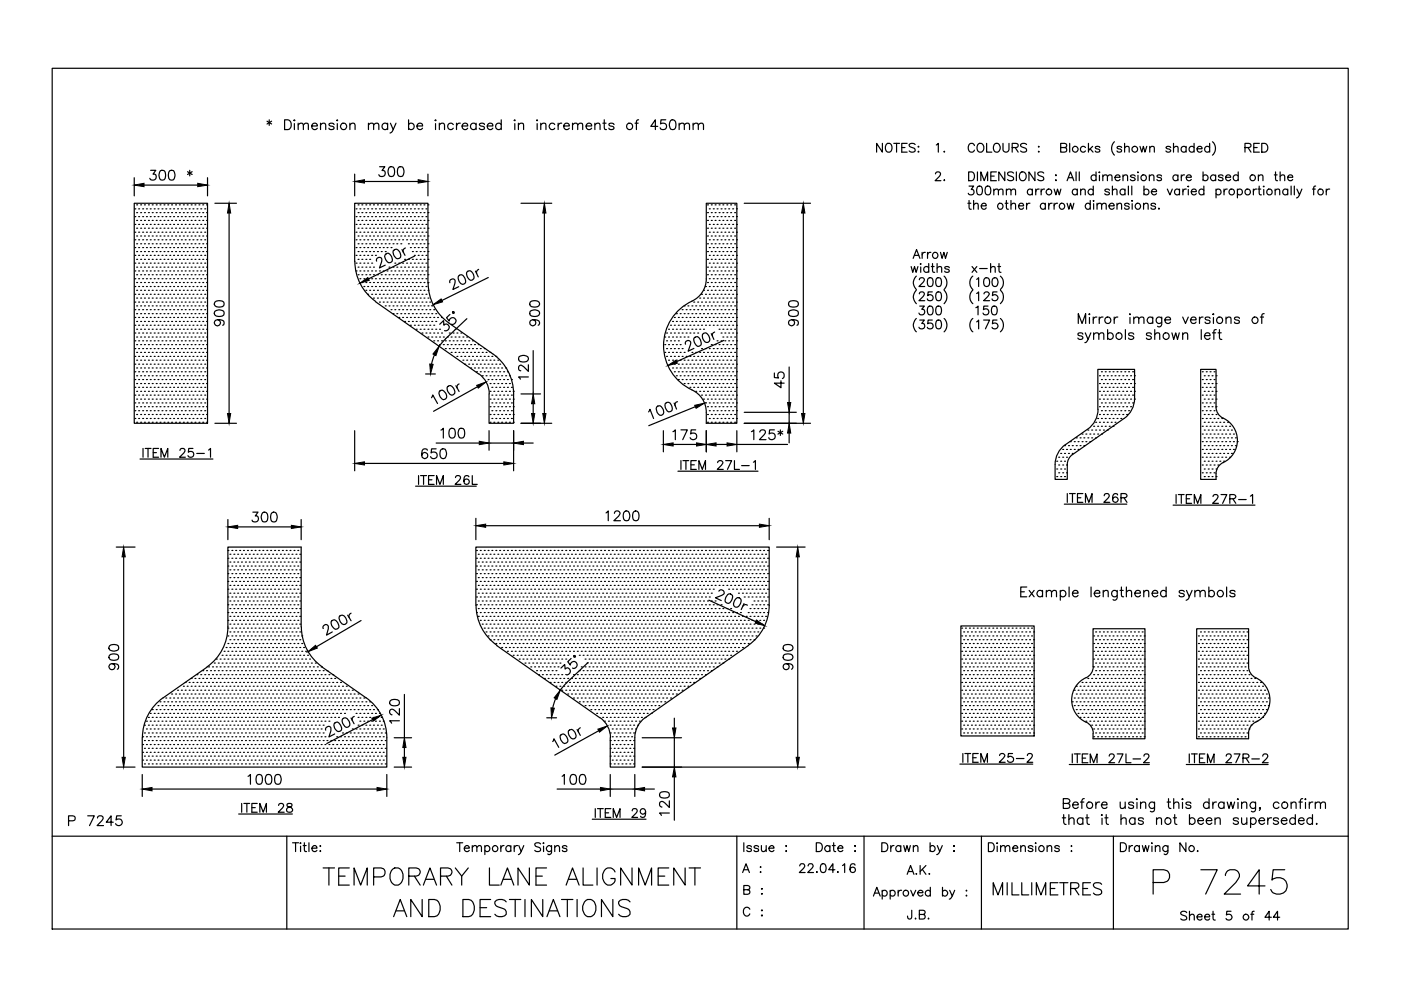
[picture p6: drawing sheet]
<svg xmlns="http://www.w3.org/2000/svg" width="297mm" height="210mm" viewBox="0 0 297 210" stroke-linecap="round" stroke-linejoin="round" font-family="sans-serif">
<g fill="none" stroke="#000" stroke-width=".25">
<path d="M11.1 14.5h274.7v182.5h-274.7zM28.5 37.7v3.8M30.5 39.2h11.4M31.9 36.1h1.1l-.6 .8a.66 .66 0 0 1 .7 .8 .66 .66 0 0 1-.9 .5l-.3-.1-.1-.3M34 36.2a.73 .73 0 0 1 1 .3 1.84 1.84 0 0 1-.2 1.6 .68 .68 0 0 1-1-.3 1.66 1.66 0 0 1 .2-1.6zM36 36.2a.68 .68 0 0 1 1 .3 1.05 1.05 0 0 1-.7 1.7 .9 .9 0 0 1-.6-1.2zM39.8 36.4l.9 .6M40.2 36.1v1.2M40.7 36.4l-.9 .6M44 37.7v3.8M56.6 25.7l1 .6M57.1 25.4v1.2"/>
<path d="M57.6 25.7l-1 .6M60.3 25.4h.8a1.12 1.12 0 0 1 .7 1 1.12 1.12 0 0 1-.7 1.1h-.8zM62.4 25.4l.1 .1-.1 .1zM62.4 26.2v1.3M63.2 26.5l.5-.4 .5 .1 .1 1.3M63.2 26.1v1.4M64.3 26.5l.5-.4 .5 .1 .1 1.3M66.1 26.7h1.2a.63 .63 0 0 0-.9-.5 .63 .63 0 0 0-.2 1 .63 .63 0 0 0 1.1 0M68 26.5l.5-.4 .4 .1 .2 1.3M68 26.1v1.4M70.8 26.4a.64 .64 0 0 0-1.1 0l.3 .3 .7 .2 .1 .3a.64 .64 0 0 1-1.1 0M71.5 25.4v.2z"/>
<path d="M71.5 26.2v1.3M74.2 26.5l.5-.4 .5 .1 .1 1.3M74.2 26.1v1.4M75.2 36.9v4.6M77.3 38.5h11.4M78.1 26.5a.73 .73 0 0 1 1-.3l.1 1.3M78.1 26.1v1.4M79.2 26.5l.5-.4 .5 .1 .1 1.3M80.5 35.3h1.1l-.6 .9a.66 .66 0 0 1 .7 .7 .66 .66 0 0 1-.9 .5l-.3-.1-.2-.3M82.2 26.4a.66 .66 0 0 0-1-.1 .66 .66 0 0 0 0 1 .66 .66 0 0 0 1-.1M82.2 26.1v1.4M82.6 35.4a.73 .73 0 0 1 1 .3 1.84 1.84 0 0 1-.2 1.6 .68 .68 0 0 1-1-.3 1.66 1.66 0 0 1 .2-1.6z"/>
<path d="M82.8 26.1l.6 1.4 .6-1.4M83.4 27.5l-.2 .4-.5 .3M84.6 35.4a.68 .68 0 0 1 .9 .3 1.05 1.05 0 0 1-.6 1.7 .9 .9 0 0 1-.6-1.2zM86.6 26.4a.66 .66 0 0 1 1-.1 .66 .66 0 0 1 0 1 .66 .66 0 0 1-1-.1M86.6 25.4v2.1M88.4 26.7h1.2a.63 .63 0 0 0-.9-.5 .63 .63 0 0 0-.2 1 .64 .64 0 0 0 1.1 0M90.7 36.9v4.6M92.3 25.4l.2 .1-.2 .1zM92.3 26.2v1.3M93.1 26.5l.6-.4 .4 .1 .1 1.3M93.1 26.1v1.4M96.1 26.4a.66 .66 0 0 0-1-.1 .66 .66 0 0 0 0 1 .66 .66 0 0 0 1-.1"/>
<path d="M96.8 26.1v1.4M97.6 26.1a.65 .65 0 0 0-.8 .6M98 26.7h1.2a.63 .63 0 0 0-.9-.5 .63 .63 0 0 0-.2 1 .64 .64 0 0 0 1.1 0M100.9 26.4a.66 .66 0 0 0-.9-.1 .66 .66 0 0 0 0 1 .66 .66 0 0 0 .9-.1M100.9 26.1v1.4M102.7 26.4a.63 .63 0 0 0-1.1 0l.3 .3 .7 .2 .1 .3a.63 .63 0 0 1-1.1 0M103.3 26.7h1.2a.63 .63 0 0 0-.9-.5 .63 .63 0 0 0-.2 1 .64 .64 0 0 0 1.1 0M106.3 26.4a.66 .66 0 0 0-1-.1 .66 .66 0 0 0 0 1 .66 .66 0 0 0 1-.1M106.3 25.4v2.1M109 25.5l.1-.1 .1 .1zM109.1 26.2v1.3M109.9 26.5a.73 .73 0 0 1 1-.3l.1 1.3"/>
<path d="M109.9 26.1v1.4M113.8 25.5l.1-.1 .1 .1zM113.9 26.2v1.3M114.7 26.5a.73 .73 0 0 1 1-.3l.1 1.3M114.7 26.1v1.4M117.6 26.4a.66 .66 0 0 0-1-.1 .66 .66 0 0 0 0 1 .66 .66 0 0 0 1-.1M118.3 26.1v1.4M119.1 26.1a.64 .64 0 0 0-.8 .6M119.5 26.7h1.2a.63 .63 0 0 0-.9-.5 .63 .63 0 0 0-.2 1 .63 .63 0 0 0 1.1 0M121.4 26.5l.5-.4 .5 .1 .1 1.3M121.4 26.1v1.4M122.5 26.5l.5-.4 .5 .1v1.3"/>
<path d="M124.3 26.7h1.1a.63 .63 0 0 0-.8-.5 .63 .63 0 0 0-.3 1 .63 .63 0 0 0 1.1 0M126.1 26.5l.5-.4 .5 .1 .1 1.3M126.1 26.1v1.4M127.8 26.1h.7M128.1 25.4v1.7l.1 .3 .4 .1M130.2 26.4a.64 .64 0 0 0-1.1 0l.3 .3 .7 .2 .1 .3a.64 .64 0 0 1-1.1 0M134.6 26.1h.7M135.4 25.4l-.4 .1-.1 .3v1.7M139.5 26.8h-1.5l1-1.4v2.1M141.2 25.4h-1.1v.9a.73 .73 0 0 1 1 0 .73 .73 0 0 1-.1 1 .73 .73 0 0 1-1-.2M142.2 25.5a.66 .66 0 0 1 1 .3 1.77 1.77 0 0 1-.2 1.6 .68 .68 0 0 1-1-.3 1.56 1.56 0 0 1 .2-1.6zM144 26.5a.73 .73 0 0 1 1-.3l.1 1.3"/>
<path d="M144 26.1v1.4M145.1 26.5l.5-.4 .5 .1 .1 1.3M147 26.5a.73 .73 0 0 1 1-.3l.1 1.3M147 26.1v1.4M148.1 26.5l.5-.4 .4 .1 .2 1.3M187.1 30.4v1.9l-1.2-1.9v1.9M187.9 30.6a.76 .76 0 0 1 1 0 .76 .76 0 0 1 .2 .9 .7 .7 0 0 1-.7 .8 .7 .7 0 0 1-.7-.8zM189.5 30.4h1.2M190.1 30.4v1.9M191.2 31.3h.7M192.3 30.4h-1.1v1.9h1.1M194 30.6a.73 .73 0 0 0-1.2 .3l.2 .2 .6 .3a.45 .45 0 0 1 .4 .3 .45 .45 0 0 1-.1 .5 .94 .94 0 0 1-1.1-.2"/>
<path d="M194.6 31.1h.2zM194.6 32.2h.2zM198.3 36.9l.4-.5 .6 .2a.61 .61 0 0 1-.1 .8l-.9 .9h1.2M198.5 30.7l.4-.3v1.9M200.1 32.2h.2zM200.1 38.2h.2zM205.4 36.4h.6a1.01 1.01 0 0 1 .6 1 1.01 1.01 0 0 1-.6 .9h-.6zM205.5 39.5h.9l-.5 .7a.62 .62 0 0 1 .5 1 .62 .62 0 0 1-1.1-.2M206.6 30.9a.67 .67 0 0 0-.8-.5 .67 .67 0 0 0-.5 .7 .75 .75 0 0 0 .3 1 .75 .75 0 0 0 1-.3M207.2 36.4v1.9M207.3 39.5a.59 .59 0 0 1 .9 .3 1.21 1.21 0 0 1-.4 1.5l-.5-.1a1.51 1.51 0 0 1 0-1.7zM207.5 30.5a.93 .93 0 0 1 1.1 .6 .93 .93 0 0 1-.6 1.2 .97 .97 0 0 1-.9-.7 .97 .97 0 0 1 .4-1.1z"/>
<path d="M208 38.3v-1.9l.7 1.9 .7-1.9v1.9M209.1 39.5a.59 .59 0 0 1 .9 .3 1.21 1.21 0 0 1-.4 1.5l-.5-.1a1.51 1.51 0 0 1 0-1.7zM209.2 30.4v1.9h1.1M210.1 37.3h.7M210.8 30.6a.71 .71 0 0 1 .8-.2 .71 .71 0 0 1 .5 .7 .77 .77 0 0 1-.4 1 .77 .77 0 0 1-1-.3l-.1-.7zM211.3 36.4h-1.2v1.9h1.2M212.7 30.4v1.4a.65 .65 0 0 0 .6 .5 .65 .65 0 0 0 .6-.5v-1.4M213 36.4v1.9l-1.2-1.9v1.9M214.6 31.3l1.1-.1 .2-.3-.1-.3-.4-.2h-.8v1.9M214.9 36.7a.74 .74 0 0 0-1.3 .2l.2 .3 1 .4 .1 .5a.88 .88 0 0 1-1.3 0M215.2 31.3l.7 1M215.5 36.4v1.9"/>
<path d="M216.3 36.7a.86 .86 0 0 1 1.2 .2 .86 .86 0 0 1-.1 1.2 .76 .76 0 0 1-1.1 .1 .76 .76 0 0 1-.2-1zM217.6 30.6a.73 .73 0 0 0-1.2 .3l.2 .2 .7 .3a.45 .45 0 0 1 .3 .3 .45 .45 0 0 1-.1 .5 .94 .94 0 0 1-1.1-.2M219.4 36.4v1.9l-1.2-1.9v1.9M220.1 31.1h.2zM220.1 32.2h.2zM221.3 36.7a.74 .74 0 0 0-1.3 .2 1.15 1.15 0 0 0 1.1 .6l.2 .6a.88 .88 0 0 1-1.3 0M223.8 37.2h.2zM223.8 38.2h.2zM224.9 31.3l1.1-.1 .2-.3-.1-.3-.4-.2h-.8v1.9h.8l.4-.2 .1-.5-.5-.3M226.2 38.3l.8-1.9 .7 1.9M226.5 37.7h.9M226.8 30.4v1.9"/>
<path d="M228.1 36.4v1.9M228.8 36.4v1.9M230.1 31.3a.59 .59 0 0 0-.8-.1 .59 .59 0 0 0 0 .9 .59 .59 0 0 0 .8-.1M230.8 30.4v1.9M231.1 31.5l.6 .8M231.7 31l-.9 .9M231.8 39.5v1.8M232.4 37.3a.59 .59 0 0 0-.9 0 .59 .59 0 0 0 0 .8 .59 .59 0 0 0 .9 0M232.4 36.4v1.9M233 36.5h.2zM233.1 37.2v1.1M233.2 31.3a.58 .58 0 0 0-1 0l.1 .2 .8 .3 .1 .2a.58 .58 0 0 1-1 0"/>
<path d="M233.8 37.4l.4-.3 .5 .1 .1 1.1M233.8 37.1v1.2M234.8 37.4l.4-.3 .5 .1 .1 1.1M235.9 39.5v1.8M236.3 30.1a1.97 1.97 0 0 0 0 2.8M236.4 37.6h1.1a.57 .57 0 0 0-.9-.5 .57 .57 0 0 0-.1 1 .57 .57 0 0 0 1 0M237.8 31.3a.58 .58 0 0 0-1 0l.3 .2 .4 .1 .3 .4a.58 .58 0 0 1-1 0M238.1 37.4l.3-.2a.44 .44 0 0 1 .7 .2v.9M238.1 37.1v1.2M238.4 31.4l.3-.3a.44 .44 0 0 1 .7 .3v.9M238.4 30.4v1.9M239.2 39.5v1.8"/>
<path d="M240 39.5v1.8M240.7 37.3a.62 .62 0 0 0-1 0l.9 .5 .1 .3a.62 .62 0 0 1-1 0M241.2 36.5h.2zM241.3 37.2v1.1M241.7 31l.4 1.3 .3-1.3 .4 1.3 .3-1.3M242.5 39.5v1.8M243.7 37.4l.4-.3 .5 .1 .1 1.1M243.7 37.1v1.2M243.8 31.4l.2-.3a.44 .44 0 0 1 .7 .3v.9M243.8 31v1.3M246.3 37.3a.58 .58 0 0 0-1 0l.2 .3 .7 .2 .1 .3a.58 .58 0 0 1-1 0M248.2 31.3a.62 .62 0 0 0-1 0l.7 .3 .3 .4a.62 .62 0 0 1-1 0"/>
<path d="M248.8 31.4l.5-.4 .4 .1 .1 1.2M248.8 30.4v1.9M249.7 37.3a.59 .59 0 0 0-.8 0 .59 .59 0 0 0 0 .8 .59 .59 0 0 0 .8 0M249.7 37.1v1.2M250.5 37.1v1.2M251.1 37.1a.57 .57 0 0 0-.6 .5M251.5 31.3a.59 .59 0 0 0-.9-.1 .59 .59 0 0 0 0 .9 .59 .59 0 0 0 .9-.1M251.5 31v1.3M251.5 37.6h1.1a.57 .57 0 0 0-.8-.5 .57 .57 0 0 0-.2 1 .57 .57 0 0 0 1 0M251.9 39.5v.1zM253.2 31.3a.59 .59 0 0 0-.9-.1 .59 .59 0 0 0 0 .9 .59 .59 0 0 0 .9-.1M253.2 30.4v1.9"/>
<path d="M253.8 31.5h1.1a.57 .57 0 0 0-.9-.4 .57 .57 0 0 0-.1 .9 .57 .57 0 0 0 1 0M255.1 37.3a.59 .59 0 0 1 .8 0 .59 .59 0 0 1 0 .8 .59 .59 0 0 1-.8 0M255.1 36.4v1.9M255.2 39.5v1.8M256.5 31.3a.59 .59 0 0 0-.9-.1 .59 .59 0 0 0 0 .9 .59 .59 0 0 0 .9-.1M256.5 30.4v1.9M257.1 30.1a1.88 1.88 0 0 1 0 2.8M257.7 37.3a.61 .61 0 0 0-.9-.1 .61 .61 0 0 0 0 1 .61 .61 0 0 0 .9-.1M257.7 37.1v1.2M259.3 37.3a.57 .57 0 0 0-1 0l.1 .2 .8 .3 .1 .3a.57 .57 0 0 1-1 0M259.9 37.6h1a.57 .57 0 0 0-.8-.5 .57 .57 0 0 0-.2 1 .58 .58 0 0 0 1 0M262.5 37.3a.59 .59 0 0 0-.9 0 .59 .59 0 0 0 0 .8 .59 .59 0 0 0 .9 0"/>
<path d="M262.5 36.4v1.9M264 31.3l1-.1a.4 .4 0 0 0 .2-.4 .4 .4 0 0 0-.2-.3l-1-.1v1.9M264.6 31.3l.6 1M265.8 31.3h.7M266.8 37.4l.4-.3 .5 .1 .1 1.1M266.8 37.1v1.2M267 39.5v1.5l.1 .2 .3 .1M267 30.4h-1.2v1.9h1.2M267.5 30.4h.7a.99 .99 0 0 1 .6 .9 .99 .99 0 0 1-.6 1h-.7zM267.9 39.5v.1zM270.2 37.1h.6M270.4 36.4v1.6l.1 .2 .4 .1"/>
<path d="M271.4 37.4a.63 .63 0 0 1 .9-.2l.1 1.1M271.4 36.4v1.9M273 37.6h1.1a.57 .57 0 0 0-.8-.5 .57 .57 0 0 0-.2 1 .57 .57 0 0 0 1 0M273.7 39.5v1.8M274.4 39.5v1.8M278.9 39.5h-.3l-.1 .3v1.5M28.5 43.1h15.5v46.6h-15.5zM28.6 47.6h.1M28.6 45.9h.1M28.6 44.3h.1M28.6 52.5h.1M28.6 50.8h.1"/>
<path d="M28.6 49.2h.1M28.6 57.4h.1M28.6 55.8h.1M28.6 54.1h.1M28.6 59.1h.1M29 46.7h.1M29 45.1h.1M29 43.4h.1M29 51.7h.1M29 50h.1M29 48.4h.1M29 56.6h.1"/>
<path d="M29 55h.1M29 53.3h.1M29 59.9h.1M29 58.3h.1M29.4 47.6h.1M29.4 45.9h.1M29.4 44.3h.1M29.4 52.5h.1M29.4 50.8h.1M29.4 49.2h.1M29.4 57.4h.1M29.4 55.8h.1"/>
<path d="M29.4 54.1h.1M29.4 59.1h.1M29.8 46.7h.1M29.8 45.1h.1M29.8 43.4h.1M29.8 51.7h.1M29.8 50h.1M29.8 48.4h.1M29.8 56.6h.1M29.8 55h.1M29.8 53.3h.1M29.8 59.9h.1"/>
<path d="M29.8 58.3h.1M30.2 47.6h.1M30.2 45.9h.1M30.2 44.3h.1M30.2 52.5h.1M30.2 50.8h.1M30.2 49.2h.1M30.2 57.4h.1M30.2 55.8h.1M30.2 54.1h.1M30.2 59.1h.1M30.6 46.7h.1"/>
<path d="M30.6 45.1h.1M30.6 43.4h.1M30.6 51.7h.1M30.6 50h.1M30.6 48.4h.1M30.6 56.6h.1M30.6 55h.1M30.6 53.3h.1M30.6 59.9h.1M30.6 58.3h.1M31 47.6h.1M31 45.9h.1"/>
<path d="M31 44.3h.1M31 52.5h.1M31 50.8h.1M31 49.2h.1M31 57.4h.1M31 55.8h.1M31 54.1h.1M31 59.1h.1M31.5 46.7h.1M31.5 45.1h.1M31.5 43.4h.1M31.5 51.7h.1"/>
<path d="M31.5 50h.1M31.5 48.4h.1M31.5 56.6h.1M31.5 55h.1M31.5 53.3h.1M31.5 59.9h.1M31.5 58.3h.1M31.8 47.6h.1M31.8 45.9h.1M31.8 44.3h.1M31.8 52.5h.1M31.8 50.8h.1"/>
<path d="M31.8 49.2h.1M31.8 57.4h.1M31.8 55.8h.1M31.8 54.1h.1M31.8 59.1h.1M32.3 46.7h.1M32.3 45.1h.1M32.3 43.4h.1M32.3 51.7h.1M32.3 50h.1M32.3 48.4h.1M32.3 56.6h.1"/>
<path d="M32.3 55h.1M32.3 53.3h.1M32.3 59.9h.1M32.3 58.3h.1M32.7 47.6h.1M32.7 45.9h.1M32.7 44.3h.1M32.7 52.5h.1M32.7 50.8h.1M32.7 49.2h.1M32.7 57.4h.1M32.7 55.8h.1"/>
<path d="M32.7 54.1h.1M32.7 59.1h.1M33.1 46.7h.1M33.1 45.1h.1M33.1 43.4h.1M33.1 51.7h.1M33.1 50h.1M33.1 48.4h.1M33.1 56.6h.1M33.1 55h.1M33.1 53.3h.1M33.1 59.9h.1"/>
<path d="M33.1 58.3h.1M33.5 47.6h.1M33.5 45.9h.1M33.5 44.3h.1M33.5 52.5h.1M33.5 50.8h.1M33.5 49.2h.1M33.5 57.4h.1M33.5 55.8h.1M33.5 54.1h.1M33.5 59.1h.1M33.9 46.7h.1"/>
<path d="M33.9 45.1h.1M33.9 43.4h.1M33.9 51.7h.1M33.9 50h.1M33.9 48.4h.1M33.9 56.6h.1M33.9 55h.1M33.9 53.3h.1M33.9 59.9h.1M33.9 58.3h.1M34.3 47.6h.1M34.3 45.9h.1"/>
<path d="M34.3 44.3h.1M34.3 50.8h.1M34.3 49.2h.1M34.3 57.4h.1M34.3 55.8h.1M34.3 54.1h.1M34.3 52.5h.1M34.3 59.1h.1M34.8 46.7h.1M34.8 45.1h.1M34.8 43.4h.1M34.8 51.7h.1"/>
<path d="M34.8 50h.1M34.8 48.4h.1M34.8 56.6h.1M34.8 55h.1M34.8 53.3h.1M34.8 59.9h.1M34.8 58.3h.1M35.2 47.6h.1M35.2 45.9h.1M35.2 44.3h.1M35.2 50.8h.1M35.2 49.2h.1"/>
<path d="M35.2 57.4h.1M35.2 55.8h.1M35.2 54.1h.1M35.2 52.5h.1M35.2 59.1h.1M35.6 46.7h.1M35.6 45.1h.1M35.6 43.4h.1M35.6 51.7h.1M35.6 50h.1M35.6 48.4h.1M35.6 56.6h.1"/>
<path d="M35.6 55h.1M35.6 53.3h.1M35.6 59.9h.1M35.6 58.3h.1M36 47.6h.1M36 45.9h.1M36 44.3h.1M36 50.8h.1M36 49.2h.1M36 57.4h.1M36 55.8h.1M36 54.1h.1"/>
<path d="M36 52.5h.1M36 59.1h.1M36.4 46.7h.1M36.4 45.1h.1M36.4 43.4h.1M36.4 51.7h.1M36.4 50h.1M36.4 48.4h.1M36.4 56.6h.1M36.4 55h.1M36.4 53.3h.1M36.4 59.9h.1"/>
<path d="M36.4 58.3h.1M36.8 47.6h.1M36.8 45.9h.1M36.8 44.3h.1M36.8 50.8h.1M36.8 49.2h.1M36.8 57.4h.1M36.8 55.8h.1M36.8 54.1h.1M36.8 52.5h.1M36.8 59.1h.1M37.2 46.7h.1"/>
<path d="M37.2 45.1h.1M37.2 43.4h.1M37.2 51.7h.1M37.2 50h.1M37.2 48.4h.1M37.2 56.6h.1M37.2 55h.1M37.2 53.3h.1M37.2 59.9h.1M37.2 58.3h.1M37.6 47.6h.1M37.6 45.9h.1"/>
<path d="M37.6 44.3h.1M37.6 50.8h.1M37.6 49.2h.1M37.6 57.4h.1M37.6 55.8h.1M37.6 54.1h.1M37.6 52.5h.1M37.6 59.1h.1M38 46.7h.1M38 45.1h.1M38 43.4h.1M38 51.7h.1"/>
<path d="M38 50h.1M38 48.4h.1M38 56.6h.1M38 55h.1M38 53.3h.1M38 59.9h.1M38 58.3h.1M38.5 47.6h.1M38.5 45.9h.1M38.5 44.3h.1M38.5 50.8h.1M38.5 49.2h.1"/>
<path d="M38.5 57.4h.1M38.5 55.8h.1M38.5 54.1h.1M38.5 52.5h.1M38.5 59.1h.1M38.9 46.7h.1M38.9 45.1h.1M38.9 43.4h.1M38.9 51.7h.1M38.9 50h.1M38.9 48.4h.1M38.9 56.6h.1"/>
<path d="M38.9 55h.1M38.9 53.3h.1M38.9 59.9h.1M38.9 58.3h.1M39.3 47.6h.1M39.3 45.9h.1M39.3 44.3h.1M39.3 50.8h.1M39.3 49.2h.1M39.3 57.4h.1M39.3 55.8h.1M39.3 54.1h.1"/>
<path d="M39.3 52.5h.1M39.3 59.1h.1M39.7 46.7h.1M39.7 45.1h.1M39.7 43.4h.1M39.7 51.7h.1M39.7 50h.1M39.7 48.4h.1M39.7 56.6h.1M39.7 55h.1M39.7 53.3h.1M39.7 59.9h.1"/>
<path d="M39.7 58.3h.1M40.1 47.6h.1M40.1 45.9h.1M40.1 44.3h.1M40.1 50.8h.1M40.1 49.2h.1M40.1 57.4h.1M40.1 55.8h.1M40.1 54.1h.1M40.1 52.5h.1M40.1 59.1h.1M40.5 46.7h.1"/>
<path d="M40.5 45.1h.1M40.5 43.4h.1M40.5 51.7h.1M40.5 50h.1M40.5 48.4h.1M40.5 56.6h.1M40.5 55h.1M40.5 53.3h.1M40.5 59.9h.1M40.5 58.3h.1M40.9 47.6h.1M40.9 45.9h.1"/>
<path d="M40.9 44.3h.1M40.9 50.8h.1M40.9 49.2h.1M40.9 57.4h.1M40.9 55.8h.1M40.9 54.1h.1M40.9 52.5h.1M40.9 59.1h.1M41.3 46.7h.1M41.3 45.1h.1M41.3 43.4h.1M41.3 51.7h.1"/>
<path d="M41.3 50h.1M41.3 48.4h.1M41.3 56.6h.1M41.3 55h.1M41.3 53.3h.1M41.3 59.9h.1M41.3 58.3h.1M41.8 47.6h.1M41.8 45.9h.1M41.8 44.3h.1M41.8 50.8h.1M41.8 49.2h.1"/>
<path d="M41.8 57.4h.1M41.8 55.8h.1M41.8 54.1h.1M41.8 52.5h.1M41.8 59.1h.1M42.2 46.7h.1M42.2 45.1h.1M42.2 43.4h.1M42.2 51.7h.1M42.2 50h.1M42.2 48.4h.1M42.2 56.6h.1"/>
<path d="M42.2 55h.1M42.2 53.3h.1M42.2 59.9h.1M42.2 58.3h.1M42.6 47.6h.1M42.6 45.9h.1M42.6 44.3h.1M42.6 50.8h.1M42.6 49.2h.1M42.6 57.4h.1M42.6 55.8h.1M42.6 54.1h.1"/>
<path d="M42.6 52.5h.1M42.6 59.1h.1M43 46.7h.1M43 45.1h.1M43 43.4h.1M43 51.7h.1M43 50h.1M43 48.4h.1M43 56.6h.1M43 55h.1M43 53.3h.1M43 59.9h.1"/>
<path d="M43 58.3h.1M43.4 47.6h.1M43.4 45.9h.1M43.4 44.3h.1M43.4 50.8h.1M43.4 49.2h.1M43.4 57.4h.1M43.4 55.8h.1M43.4 54.1h.1M43.4 52.5h.1M43.4 59.1h.1M43.8 46.7h.1"/>
<path d="M43.8 45.1h.1M43.8 43.4h.1M43.8 51.7h.1M43.8 50h.1M43.8 48.4h.1M43.8 56.6h.1M43.8 55h.1M43.8 53.3h.1M43.8 59.9h.1M43.8 58.3h.1M45.6 43.1h4.5M48.6 45.2v42.5"/>
<path d="M75.2 55.5v-12.4h15.5v16.9M75.2 55.4a10.4 10.4 0 0 0 4.5 8.5M75.5 45.9h.1M75.5 44.3h.1M75.5 50.8h.1M75.5 49.2h.1M75.5 47.6h.1M75.5 55.8h.1M75.5 54.1h.1M75.5 52.5h.1M75.5 57.4h.1M75.9 46.7h.1"/>
<path d="M75.9 45.1h.1M75.9 43.4h.1M75.9 51.7h.1M75.9 50h.1M75.9 48.4h.1M75.9 56.6h.1M75.9 55h.1M75.9 53.3h.1M75.9 58.3h.1M76.3 45.9h.1M76.3 44.3h.1M76.3 50.8h.1"/>
<path d="M76.3 49.2h.1M76.3 47.6h.1M76.3 55.8h.1M76.3 54.1h.1M76.3 52.5h.1M76.3 59.1h.1M76.3 57.4h.1M76.7 46.7h.1M76.7 45.1h.1M76.7 43.4h.1M76.7 51.7h.1M76.7 50h.1"/>
<path d="M76.7 48.4h.1M76.7 56.6h.1M76.7 55h.1M76.7 53.3h.1M76.7 59.9h.1M76.7 58.3h.1M77.1 45.9h.1M77.1 44.3h.1M77.1 50.8h.1M77.1 49.2h.1M77.1 47.6h.1M77.1 55.8h.1"/>
<path d="M77.1 54.1h.1M77.1 52.5h.1M77.1 59.1h.1M77.1 57.4h.1M77.6 46.7h.1M77.6 45.1h.1M77.6 43.4h.1M77.6 51.7h.1M77.6 50h.1M77.6 48.4h.1M77.6 56.6h.1M77.6 55h.1"/>
<path d="M77.6 53.3h.1M77.6 59.9h.1M77.6 58.3h.1M77.9 45.9h.1M77.9 44.3h.1M77.9 50.8h.1M77.9 49.2h.1M77.9 47.6h.1M77.9 55.8h.1M77.9 54.1h.1M77.9 52.5h.1M77.9 59.1h.1"/>
<path d="M77.9 57.4h.1M78.4 46.7h.1M78.4 45.1h.1M78.4 43.4h.1M78.4 51.7h.1M78.4 50h.1M78.4 48.4h.1M78.4 56.6h.1M78.4 55h.1M78.4 53.3h.1M78.4 59.9h.1M78.4 58.3h.1"/>
<path d="M78.8 45.9h.1M78.8 44.3h.1M78.8 50.8h.1M78.8 49.2h.1M78.8 47.6h.1M78.8 55.8h.1M78.8 54.1h.1M78.8 52.5h.1M78.8 59.1h.1M78.8 57.4h.1M79.2 46.7h.1M79.2 45.1h.1"/>
<path d="M79.2 43.4h.1M79.2 51.7h.1M79.2 50h.1M79.2 48.4h.1M79.2 56.6h.1M79.2 53.3h.1M79.2 59.9h.1M79.2 58.3h.1M79.6 45.9h.1M79.6 44.3h.1M79.6 50.8h.1M79.6 49.2h.1"/>
<path d="M79.6 47.6h.1M79.6 54.1h.1M79.6 52.5h.1M79.6 59.1h.1M79.6 57.4h.1M79.9 55.4v-.5a.64 .64 0 0 1 1-.2v.8l-.5 1.3 1.3-.6M80 46.7h.1M80 45.1h.1M80 43.4h.1M80 51.7h.1M80 50h.1M80 48.4h.1"/>
<path d="M80 53.3h.1M80 59.9h.1M80 58.3h.1M80.4 45.9h.1M80.4 44.3h.1M80.4 50.8h.1M80.4 49.2h.1M80.4 47.6h.1M80.4 52.5h.1M80.4 59.1h.1M80.4 57.4h.1M80.8 46.7h.1"/>
<path d="M80.8 45.1h.1M80.8 43.4h.1M80.8 51.7h.1M80.8 50h.1M80.8 48.4h.1M80.8 53.3h.1M80.8 59.9h.1M80.8 58.3h.1M81.3 45.9h.1M81.3 44.3h.1M81.3 50.8h.1M81.3 49.2h.1"/>
<path d="M81.3 47.6h.1M81.3 52.5h.1M81.3 59.1h.1M81.3 57.4h.1M81.6 54.1l.4-.4a1.17 1.17 0 0 1 1.2 1.3 .63 .63 0 0 1-.4 .6 .63 .63 0 0 1-.7-.1 1.67 1.67 0 0 1-.5-1.4zM81.7 46.7h.1M81.7 45.1h.1M81.7 43.4h.1M81.7 51.7h.1M81.7 50h.1M81.7 48.4h.1M81.7 53.3h.1"/>
<path d="M81.7 59.9h.1M81.7 58.3h.1M82.1 45.9h.1M82.1 44.3h.1M82.1 50.8h.1M82.1 49.2h.1M82.1 47.6h.1M82.1 52.5h.1M82.1 59.1h.1M82.1 57.4h.1M82.5 46.7h.1M82.5 45.1h.1"/>
<path d="M82.5 43.4h.1M82.5 51.7h.1M82.5 50h.1M82.5 48.4h.1M82.5 56.6h.1M82.5 59.9h.1M82.5 58.3h.1M82.9 45.9h.1M82.9 44.3h.1M82.9 50.8h.1M82.9 49.2h.1M82.9 47.6h.1"/>
<path d="M82.9 52.5h.1M82.9 59.1h.1M82.9 57.4h.1M83.3 46.7h.1M83.3 45.1h.1M83.3 43.4h.1M83.3 51.7h.1M83.3 50h.1M83.3 48.4h.1M83.3 56.6h.1M83.3 59.9h.1M83.3 58.3h.1"/>
<path d="M83.4 53.2a.7 .7 0 0 1 1-.2 1.34 1.34 0 0 1 .3 1.7l-.2 .1a1.13 1.13 0 0 1-1.2-1.3zM83.7 45.9h.1M83.7 44.3h.1M83.7 50.8h.1M83.7 49.2h.1M83.7 47.6h.1M83.7 55.8h.1M83.7 59.1h.1M83.7 57.4h.1M84.1 46.7h.1M84.1 45.1h.1M84.1 43.4h.1"/>
<path d="M84.1 51.7h.1M84.1 50h.1M84.1 48.4h.1M84.1 56.6h.1M84.1 59.9h.1M84.1 58.3h.1M84.6 45.9h.1M84.6 44.3h.1M84.6 50.8h.1M84.6 49.2h.1M84.6 47.6h.1M84.6 55.8h.1"/>
<path d="M84.6 59.1h.1M84.6 57.4h.1M85 46.7h.1M85 45.1h.1M85 43.4h.1M85 51.7h.1M85 50h.1M85 48.4h.1M85 56.6h.1M85 59.9h.1M85 58.3h.1M85.2 52.9l.7 1.2"/>
<path d="M85.4 45.9h.1M85.4 44.3h.1M85.4 50.8h.1M85.4 49.2h.1M85.4 47.6h.1M85.4 55.8h.1M85.4 59.1h.1M85.4 57.4h.1M85.8 46.7h.1M85.8 45.1h.1M85.8 43.4h.1M85.8 50h.1"/>
<path d="M85.8 48.4h.1M85.8 56.6h.1M85.8 55h.1M85.8 59.9h.1M85.8 58.3h.1M86 52.6a.72 .72 0 0 0-.5 .9M86.2 45.9h.1M86.2 44.3h.1M86.2 50.8h.1M86.2 49.2h.1M86.2 47.6h.1M86.2 55.8h.1"/>
<path d="M86.2 59.1h.1M86.2 57.4h.1M86.6 46.7h.1M86.6 45.1h.1M86.6 43.4h.1M86.6 51.7h.1M86.6 50h.1M86.6 48.4h.1M86.6 56.6h.1M86.6 55h.1M86.6 59.9h.1M86.6 58.3h.1"/>
<path d="M87 45.9h.1M87 44.3h.1M87 50.8h.1M87 49.2h.1M87 47.6h.1M87 55.8h.1M87 52.5h.1M87 59.1h.1M87 57.4h.1M87.4 46.7h.1M87.4 45.1h.1M87.4 43.4h.1"/>
<path d="M87.4 51.7h.1M87.4 50h.1M87.4 48.4h.1M87.4 56.6h.1M87.4 55h.1M87.4 53.3h.1M87.4 59.9h.1M87.4 58.3h.1M87.9 45.9h.1M87.9 44.3h.1M87.9 50.8h.1M87.9 49.2h.1"/>
<path d="M87.9 47.6h.1M87.9 55.8h.1M87.9 54.1h.1M87.9 52.5h.1M87.9 59.1h.1M87.9 57.4h.1M87.9 54.3l-9.8 4.8M88.2 46.7h.1M88.2 45.1h.1M88.2 43.4h.1M88.2 51.7h.1M88.2 50h.1"/>
<path d="M88.2 48.4h.1M88.2 56.6h.1M88.2 55h.1M88.2 53.3h.1M88.2 59.9h.1M88.2 58.3h.1M88.7 45.9h.1M88.7 44.3h.1M88.7 50.8h.1M88.7 49.2h.1M88.7 47.6h.1M88.7 55.8h.1"/>
<path d="M88.7 54.1h.1M88.7 52.5h.1M88.7 59.1h.1M88.7 57.4h.1M89.1 46.7h.1M89.1 45.1h.1M89.1 43.4h.1M89.1 51.7h.1M89.1 50h.1M89.1 48.4h.1M89.1 56.6h.1M89.1 55h.1"/>
<path d="M89.1 53.3h.1M89.1 59.9h.1M89.1 58.3h.1M89.5 45.9h.1M89.5 44.3h.1M89.5 50.8h.1M89.5 49.2h.1M89.5 47.6h.1M89.5 55.8h.1M89.5 54.1h.1M89.5 52.5h.1M89.5 59.1h.1"/>
<path d="M89.5 57.4h.1M89.9 46.7h.1M89.9 45.1h.1M89.9 43.4h.1M89.9 51.7h.1M89.9 50h.1M89.9 48.4h.1M89.9 56.6h.1M89.9 55h.1M89.9 53.3h.1M89.9 59.9h.1M89.9 58.3h.1"/>
<path d="M90.3 45.9h.1M90.3 44.3h.1M90.3 50.8h.1M90.3 49.2h.1M90.3 47.6h.1M90.3 55.8h.1M90.3 54.1h.1M90.3 52.5h.1M90.3 59.1h.1M90.3 57.4h.1M90.7 46.7h.1M90.7 45.1h.1"/>
<path d="M90.7 43.4h.1M90.7 51.7h.1M90.7 50h.1M90.7 48.4h.1M90.7 56.6h.1M90.7 55h.1M90.7 53.3h.1M90.7 59.9h.1M90.7 58.3h.1M95.4 59.9l-.1-.3 .2-.3 .6-.2a.47 .47 0 0 1 .4 .6l-.5 1.7 1.3-.6M97.4 58.4l.2-.1a.91 .91 0 0 1 1 .8l.1 .5a.65 .65 0 0 1-.7 .7 1.33 1.33 0 0 1-.6-1.9zM98.9 57.7a.68 .68 0 0 1 1.1-.1 1.08 1.08 0 0 1 .1 1.8 1.17 1.17 0 0 1-1.2-1.3z"/>
<path d="M100.8 57.5l.6 1.2M101.5 57.1a.71 .71 0 0 0-.4 .9M103.5 58.8l-9.8 4.9M110.5 43.1h6.5M115.4 45.2v42.5M149.7 59.1a5.2 5.2 0 0 1-3 4.7M149.7 59.1v-16h6.5v46.6h-6.5a7.8 7.8 0 0 0-.8-5.1 6.4 6.4 0 0 0-3.1-2.4 10.4 10.4 0 0 1 .9-18.4M150 46.7h.1M150 45.1h.1M150 43.4h.1M150 51.7h.1M150 50h.1"/>
<path d="M150 48.4h.1M150 56.6h.1M150 55h.1M150 53.3h.1M150 59.9h.1M150 58.3h.1M150.4 47.6h.1M150.4 45.9h.1M150.4 44.3h.1M150.4 50.8h.1M150.4 49.2h.1M150.4 57.4h.1"/>
<path d="M150.4 55.8h.1M150.4 54.1h.1M150.4 52.5h.1M150.4 59.1h.1M150.8 46.7h.1M150.8 45.1h.1M150.8 43.4h.1M150.8 51.7h.1M150.8 50h.1M150.8 48.4h.1M150.8 56.6h.1M150.8 55h.1"/>
<path d="M150.8 53.3h.1M150.8 59.9h.1M150.8 58.3h.1M151.2 47.6h.1M151.2 45.9h.1M151.2 44.3h.1M151.2 50.8h.1M151.2 49.2h.1M151.2 57.4h.1M151.2 55.8h.1M151.2 54.1h.1M151.2 52.5h.1"/>
<path d="M151.2 59.1h.1M151.6 46.7h.1M151.6 45.1h.1M151.6 43.4h.1M151.6 51.7h.1M151.6 50h.1M151.6 48.4h.1M151.6 56.6h.1M151.6 55h.1M151.6 53.3h.1M151.6 59.9h.1M151.6 58.3h.1"/>
<path d="M152 47.6h.1M152 45.9h.1M152 44.3h.1M152 50.8h.1M152 49.2h.1M152 57.4h.1M152 55.8h.1M152 54.1h.1M152 52.5h.1M152 59.1h.1M152.5 46.7h.1M152.5 45.1h.1"/>
<path d="M152.5 43.4h.1M152.5 51.7h.1M152.5 50h.1M152.5 48.4h.1M152.5 56.6h.1M152.5 55h.1M152.5 53.3h.1M152.5 59.9h.1M152.5 58.3h.1M152.9 47.6h.1M152.9 45.9h.1M152.9 44.3h.1"/>
<path d="M152.9 50.8h.1M152.9 49.2h.1M152.9 55.8h.1M152.9 54.1h.1M152.9 52.5h.1M152.9 59.1h.1M152.9 57.4h.1M153.3 46.7h.1M153.3 45.1h.1M153.3 43.4h.1M153.3 51.7h.1M153.3 50h.1"/>
<path d="M153.3 48.4h.1M153.3 56.6h.1M153.3 55h.1M153.3 53.3h.1M153.3 59.9h.1M153.3 58.3h.1M153.7 47.6h.1M153.7 45.9h.1M153.7 44.3h.1M153.7 50.8h.1M153.7 49.2h.1M153.7 55.8h.1"/>
<path d="M153.7 54.1h.1M153.7 52.5h.1M153.7 59.1h.1M153.7 57.4h.1M154.1 46.7h.1M154.1 45.1h.1M154.1 43.4h.1M154.1 51.7h.1M154.1 50h.1M154.1 48.4h.1M154.1 56.6h.1M154.1 55h.1"/>
<path d="M154.1 53.3h.1M154.1 59.9h.1M154.1 58.3h.1M154.5 47.6h.1M154.5 45.9h.1M154.5 44.3h.1M154.5 50.8h.1M154.5 49.2h.1M154.5 55.8h.1M154.5 54.1h.1M154.5 52.5h.1M154.5 59.1h.1"/>
<path d="M154.5 57.4h.1M154.9 46.7h.1M154.9 45.1h.1M154.9 43.4h.1M154.9 51.7h.1M154.9 50h.1M154.9 48.4h.1M154.9 56.6h.1M154.9 55h.1M154.9 53.3h.1M154.9 59.9h.1M154.9 58.3h.1"/>
<path d="M155.3 47.6h.1M155.3 45.9h.1M155.3 44.3h.1M155.3 50.8h.1M155.3 49.2h.1M155.3 55.8h.1M155.3 54.1h.1M155.3 52.5h.1M155.3 59.1h.1M155.3 57.4h.1M155.8 46.7h.1M155.8 45.1h.1"/>
<path d="M155.8 43.4h.1M155.8 51.7h.1M155.8 50h.1M155.8 48.4h.1M155.8 56.6h.1M155.8 55h.1M155.8 53.3h.1M155.8 59.9h.1M155.8 58.3h.1M156.1 45.9h.1M156.1 44.3h.1M156.1 50.8h.1"/>
<path d="M156.1 49.2h.1M156.1 47.6h.1M156.1 55.8h.1M156.1 54.1h.1M156.1 52.5h.1M156.1 59.1h.1M156.1 57.4h.1M157.8 43.1h14M170.3 45.2v42.5M193.2 56.5l.3 1.2 .4-1.2 .3 1.2 .4-1.2M193.6 54.8l.7-1.9 .7 1.9M193.9 54.1h.9"/>
<path d="M194.3 58.5a1.88 1.88 0 0 0 0 2.9M194.9 59.3l.4-.4 .6 .2a.61 .61 0 0 1-.2 .8l-.9 .8h1.3M195.1 56h.2zM195.2 56.6v1.1M195.5 53.5v1.3M196.2 53.5a.57 .57 0 0 0-.7 .6M196.7 53.5v1.3M196.9 59a.61 .61 0 0 1 .9 .2 1.26 1.26 0 0 1-.5 1.5h-.2a1.23 1.23 0 0 1-.2-1.7zM196.9 56.8a.59 .59 0 0 0-.9-.1 .59 .59 0 0 0 0 .9 .59 .59 0 0 0 .9-.1M196.9 55.9v1.8M197.4 53.5a.58 .58 0 0 0-.7 .6M197.5 56.5h.5"/>
<path d="M197.7 55.9v1.5l.1 .3h.4M198.6 59a.61 .61 0 0 1 .9 .2 1.26 1.26 0 0 1-.4 1.5h-.2a1.23 1.23 0 0 1-.3-1.7zM198.7 56.9a.63 .63 0 0 1 .9-.3l.1 1.1M198.7 55.9v1.8M199.4 53.5l.3 1.3 .4-1.3 .4 1.3 .3-1.3M200.2 58.5a1.97 1.97 0 0 1 0 2.9M201.3 56.8a.57 .57 0 0 0-1 0l.2 .2 .5 .1 .3 .4a.57 .57 0 0 1-1 0M205.2 43.1h.6M205.5 42.5v1.5v.3l.4 .1M206.1 56.5l1 1.2M206.3 58.5a1.88 1.88 0 0 0 0 2.9M206.4 43.5l.5-.4 .4 .1 .1 1.2"/>
<path d="M206.4 42.5v1.9M207.1 59.2l.4-.3v1.8M207.1 56.5l-1 1.2M207.7 56.9h1.6M208 43.6h1.1a.57 .57 0 0 0-.8-.5 .57 .57 0 0 0-.2 1 .54 .54 0 0 0 .5 .3 .54 .54 0 0 0 .5-.3M208.8 59a.63 .63 0 0 1 .9 .2 1.21 1.21 0 0 1-.4 1.5h-.5a1.34 1.34 0 0 1 0-1.7zM210 56.9l.5-.4 .4 .1 .1 1.1M210 55.9v1.8M210.6 59a.58 .58 0 0 1 .9 .2 .87 .87 0 0 1 .1 1.1 .87 .87 0 0 1-1 .4 1.34 1.34 0 0 1 0-1.7zM210.7 40.4a.63 .63 0 0 1 .9-.2l.1 1.1M210.7 40.1v1.2M211.6 56.5h.5"/>
<path d="M211.7 40.4a.63 .63 0 0 1 .9-.2l.1 1.1M211.8 55.9v1.5l.1 .3h.3M212.1 58.5a1.88 1.88 0 0 1 0 2.9M213.1 43.1h.6M213.4 40.4l.4-.3 .5 .1v1.1M213.4 42.5v1.5l.1 .3 .3 .1M213.4 40.1v1.2M214.3 40.4a.63 .63 0 0 1 .9-.2l.1 1.1M214.3 43.5l.5-.4 .4 .1 .1 1.2M214.3 42.5v1.9M216 43.6h1a.57 .57 0 0 0-.8-.5 .57 .57 0 0 0-.2 1 .53 .53 0 0 0 .5 .3 .53 .53 0 0 0 .5-.3M217.6 43.1v1.3"/>
<path d="M218.4 43.1a.58 .58 0 0 0-.8 .5M218.9 40.3a.59 .59 0 0 0-.9 0 .59 .59 0 0 0 0 .8 .59 .59 0 0 0 .9 0M218.9 40.1v1.2M219.6 40.1v1.2M220.3 40.1a.58 .58 0 0 0-.7 .5M220.7 40.1v1.2M221.5 40.1a.63 .63 0 0 0-.8 .5M221.6 43.4a.59 .59 0 0 0-.8-.1 .59 .59 0 0 0 0 .9 .59 .59 0 0 0 .8-.1M221.6 43.1v1.3M222.3 43.1v1.3M223.1 43.1a.58 .58 0 0 0-.8 .5M223.5 40.1l.4 1.2 .3-1.2 .4 1.2 .3-1.2"/>
<path d="M223.5 43.1v1.3M224.2 43.1a.63 .63 0 0 0-.7 .5M226.2 43.1l.4 1.3 .4-1.3 .3 1.3 .4-1.3M228.4 40.3a.59 .59 0 0 0-.9 0 .59 .59 0 0 0 0 .8 .59 .59 0 0 0 .9 0M228.4 40.1v1.2M229.1 40.4l.3-.2a.44 .44 0 0 1 .7 .2v.9M229.1 40.1v1.2M231.2 43.4a.59 .59 0 0 0-.9-.1 .59 .59 0 0 0 0 .9 .59 .59 0 0 0 .9-.1M231.2 42.5v1.9M231.8 40.3a.61 .61 0 0 0-.9-.1 .61 .61 0 0 0 0 1 .61 .61 0 0 0 .9-.1M231.8 42.6h.2zM231.9 43.2v1.2"/>
<path d="M232.6 43.5l.4-.4 .5 .1 .1 1.2M232.6 43.1v1.3M233.6 43.5l.4-.4 .5 .1v1.2M235.1 43.6h1.1a.58 .58 0 0 0-.8-.5 .58 .58 0 0 0-.2 1 .57 .57 0 0 0 1 0M235.2 40.3a.57 .57 0 0 0-1 0l.3 .3 .6 .2 .1 .3a.57 .57 0 0 1-1 0M235.9 40.4a.63 .63 0 0 1 .8-.2l.1 1.1M236.8 43.5l.5-.4 .4 .1 .1 1.2M236.8 43.1v1.3M238.5 40.3a.59 .59 0 0 0-.8 0 .59 .59 0 0 0 0 .8 .59 .59 0 0 0 .8 0M238.5 40.1v1.2M239.4 43.4a.53 .53 0 0 0-.5-.3 .53 .53 0 0 0-.5 .3l.3 .2 .6 .2 .1 .3a.53 .53 0 0 1-.5 .3 .53 .53 0 0 1-.5-.3M240 42.6h.1z"/>
<path d="M240 43.2v1.2M242.5 43.5l.4-.4 .4 .1 .1 1.2M242.5 43.1v1.3M242.5 40.3a.59 .59 0 0 1 .9 0 .59 .59 0 0 1 0 .8 .59 .59 0 0 1-.9 0M244.1 40.6h1.1v-.2a.6 .6 0 0 0-.9-.1 .6 .6 0 0 0 0 .9 .6 .6 0 0 0 .9-.1M245 43.4a.53 .53 0 0 0-.5-.3 .53 .53 0 0 0-.5 .3l.1 .2 .8 .2 .1 .3a.53 .53 0 0 1-.5 .3 .53 .53 0 0 1-.5-.3M245.7 44.2v.2zM247.5 40.1l.5 1.2 .6-1.2M250.1 40.3a.59 .59 0 0 0-.9 0 .59 .59 0 0 0 0 .8 .59 .59 0 0 0 .9 0M250.1 40.1v1.2M250.8 40.1v1.2M251.5 40.1a.58 .58 0 0 0-.7 .5"/>
<path d="M251.9 40.2v1.1M252.6 40.6h1v-.2a.58 .58 0 0 0-.8-.1 .58 .58 0 0 0 0 .9 .58 .58 0 0 0 .8-.1M255.2 40.3a.59 .59 0 0 0-.8 0 .59 .59 0 0 0 0 .8 .59 .59 0 0 0 .8 0M257.8 40.3a.59 .59 0 0 1 .9 0 .59 .59 0 0 1 0 .8 .59 .59 0 0 1-.9 0M257.8 40.1v1.9M259.5 40.1v1.2M260.2 40.1a.57 .57 0 0 0-.7 .5M262.4 40.3a.59 .59 0 0 1 .8 0 .59 .59 0 0 1 0 .8 .59 .59 0 0 1-.8 0M262.4 40.1v1.9M265.7 40.1v1.2M266.4 40.1a.57 .57 0 0 0-.7 .5M266.7 40.1h.6"/>
<path d="M267.9 40.2v1.1M270.4 40.4l.4-.3 .4 .1 .1 1.1M270.4 40.1v1.2M273 40.3a.59 .59 0 0 0-.8 0 .59 .59 0 0 0 0 .8 .59 .59 0 0 0 .8 0M273 40.1v1.2M275 40.1l.5 1.2 .5-1.2M275.5 41.3l-.4 .6-.2 .1M278.3 40.1h.6M281.2 40.1v1.2M281.9 40.1a.58 .58 0 0 0-.7 .5M28.6 62.4h.1M28.6 60.7h.1"/>
<path d="M28.6 65.7h.1M28.6 64.1h.1M28.6 70.6h.1M28.6 69h.1M28.6 67.3h.1M28.6 75.6h.1M28.6 73.9h.1M28.6 72.3h.1M28.6 78.8h.1M28.6 77.2h.1M29 61.6h.1M29 66.5h.1"/>
<path d="M29 64.9h.1M29 63.2h.1M29 71.5h.1M29 69.8h.1M29 68.2h.1M29 76.4h.1M29 74.7h.1M29 73.1h.1M29 79.7h.1M29 78h.1M29.4 62.4h.1M29.4 60.7h.1"/>
<path d="M29.4 65.7h.1M29.4 64.1h.1M29.4 70.6h.1M29.4 69h.1M29.4 67.3h.1M29.4 75.6h.1M29.4 73.9h.1M29.4 72.3h.1M29.4 78.8h.1M29.4 77.2h.1M29.8 61.6h.1M29.8 66.5h.1"/>
<path d="M29.8 64.9h.1M29.8 63.2h.1M29.8 71.5h.1M29.8 69.8h.1M29.8 68.2h.1M29.8 76.4h.1M29.8 74.7h.1M29.8 73.1h.1M29.8 79.7h.1M29.8 78h.1M30.2 62.4h.1M30.2 60.7h.1"/>
<path d="M30.2 65.7h.1M30.2 64.1h.1M30.2 70.6h.1M30.2 69h.1M30.2 67.3h.1M30.2 75.6h.1M30.2 73.9h.1M30.2 72.3h.1M30.2 78.8h.1M30.2 77.2h.1M30.6 61.6h.1M30.6 66.5h.1"/>
<path d="M30.6 64.9h.1M30.6 63.2h.1M30.6 71.5h.1M30.6 69.8h.1M30.6 68.2h.1M30.6 76.4h.1M30.6 74.7h.1M30.6 73.1h.1M30.6 79.7h.1M30.6 78h.1M31 62.4h.1M31 60.7h.1"/>
<path d="M31 65.7h.1M31 64.1h.1M31 70.6h.1M31 69h.1M31 67.3h.1M31 75.6h.1M31 73.9h.1M31 72.3h.1M31 78.8h.1M31 77.2h.1M31.5 61.6h.1M31.5 66.5h.1"/>
<path d="M31.5 64.9h.1M31.5 63.2h.1M31.5 71.5h.1M31.5 69.8h.1M31.5 68.2h.1M31.5 76.4h.1M31.5 74.7h.1M31.5 73.1h.1M31.5 79.7h.1M31.5 78h.1M31.8 62.4h.1M31.8 60.7h.1"/>
<path d="M31.8 65.7h.1M31.8 64.1h.1M31.8 70.6h.1M31.8 69h.1M31.8 67.3h.1M31.8 75.6h.1M31.8 73.9h.1M31.8 72.3h.1M31.8 78.8h.1M31.8 77.2h.1M32.3 61.6h.1M32.3 66.5h.1"/>
<path d="M32.3 64.9h.1M32.3 63.2h.1M32.3 71.5h.1M32.3 69.8h.1M32.3 68.2h.1M32.3 76.4h.1M32.3 74.7h.1M32.3 73.1h.1M32.3 79.7h.1M32.3 78h.1M32.7 62.4h.1M32.7 60.7h.1"/>
<path d="M32.7 65.7h.1M32.7 64.1h.1M32.7 70.6h.1M32.7 69h.1M32.7 67.3h.1M32.7 75.6h.1M32.7 73.9h.1M32.7 72.3h.1M32.7 78.8h.1M32.7 77.2h.1M33.1 61.6h.1M33.1 66.5h.1"/>
<path d="M33.1 64.9h.1M33.1 63.2h.1M33.1 71.5h.1M33.1 69.8h.1M33.1 68.2h.1M33.1 76.4h.1M33.1 74.7h.1M33.1 73.1h.1M33.1 79.7h.1M33.1 78h.1M33.5 60.7h.1M33.5 65.7h.1"/>
<path d="M33.5 64.1h.1M33.5 62.4h.1M33.5 70.6h.1M33.5 69h.1M33.5 67.3h.1M33.5 75.6h.1M33.5 73.9h.1M33.5 72.3h.1M33.5 78.8h.1M33.5 77.2h.1M33.9 61.6h.1M33.9 66.5h.1"/>
<path d="M33.9 64.9h.1M33.9 63.2h.1M33.9 71.5h.1M33.9 69.8h.1M33.9 68.2h.1M33.9 76.4h.1M33.9 74.7h.1M33.9 73.1h.1M33.9 79.7h.1M33.9 78h.1M34.3 60.7h.1M34.3 65.7h.1"/>
<path d="M34.3 64.1h.1M34.3 62.4h.1M34.3 70.6h.1M34.3 69h.1M34.3 67.3h.1M34.3 75.6h.1M34.3 73.9h.1M34.3 72.3h.1M34.3 78.8h.1M34.3 77.2h.1M34.8 61.6h.1M34.8 66.5h.1"/>
<path d="M34.8 64.9h.1M34.8 63.2h.1M34.8 71.5h.1M34.8 69.8h.1M34.8 68.2h.1M34.8 76.4h.1M34.8 74.7h.1M34.8 73.1h.1M34.8 79.7h.1M34.8 78h.1M35.2 60.7h.1M35.2 65.7h.1"/>
<path d="M35.2 64.1h.1M35.2 62.4h.1M35.2 70.6h.1M35.2 69h.1M35.2 67.3h.1M35.2 75.6h.1M35.2 73.9h.1M35.2 72.3h.1M35.2 78.8h.1M35.2 77.2h.1M35.6 61.6h.1M35.6 66.5h.1"/>
<path d="M35.6 64.9h.1M35.6 63.2h.1M35.6 71.5h.1M35.6 69.8h.1M35.6 68.2h.1M35.6 76.4h.1M35.6 74.7h.1M35.6 73.1h.1M35.6 79.7h.1M35.6 78h.1M36 60.7h.1M36 65.7h.1"/>
<path d="M36 64.1h.1M36 62.4h.1M36 70.6h.1M36 69h.1M36 67.3h.1M36 75.6h.1M36 73.9h.1M36 72.3h.1M36 78.8h.1M36 77.2h.1M36.4 61.6h.1M36.4 66.5h.1"/>
<path d="M36.4 64.9h.1M36.4 63.2h.1M36.4 71.5h.1M36.4 69.8h.1M36.4 68.2h.1M36.4 76.4h.1M36.4 74.7h.1M36.4 73.1h.1M36.4 79.7h.1M36.4 78h.1M36.8 60.7h.1M36.8 65.7h.1"/>
<path d="M36.8 64.1h.1M36.8 62.4h.1M36.8 70.6h.1M36.8 69h.1M36.8 67.3h.1M36.8 75.6h.1M36.8 73.9h.1M36.8 72.3h.1M36.8 78.8h.1M36.8 77.2h.1M37.2 61.6h.1M37.2 66.5h.1"/>
<path d="M37.2 64.9h.1M37.2 63.2h.1M37.2 71.5h.1M37.2 69.8h.1M37.2 68.2h.1M37.2 76.4h.1M37.2 74.7h.1M37.2 73.1h.1M37.2 79.7h.1M37.2 78h.1M37.6 60.7h.1M37.6 65.7h.1"/>
<path d="M37.6 64.1h.1M37.6 62.4h.1M37.6 70.6h.1M37.6 69h.1M37.6 67.3h.1M37.6 75.6h.1M37.6 73.9h.1M37.6 72.3h.1M37.6 78.8h.1M37.6 77.2h.1M38 61.6h.1M38 66.5h.1"/>
<path d="M38 64.9h.1M38 63.2h.1M38 71.5h.1M38 69.8h.1M38 68.2h.1M38 76.4h.1M38 74.7h.1M38 73.1h.1M38 79.7h.1M38 78h.1M38.5 60.7h.1M38.5 65.7h.1"/>
<path d="M38.5 64.1h.1M38.5 62.4h.1M38.5 70.6h.1M38.5 69h.1M38.5 67.3h.1M38.5 75.6h.1M38.5 73.9h.1M38.5 72.3h.1M38.5 78.8h.1M38.5 77.2h.1M38.9 61.6h.1M38.9 66.5h.1"/>
<path d="M38.9 64.9h.1M38.9 63.2h.1M38.9 71.5h.1M38.9 69.8h.1M38.9 68.2h.1M38.9 76.4h.1M38.9 74.7h.1M38.9 73.1h.1M38.9 79.7h.1M38.9 78h.1M39.3 60.7h.1M39.3 65.7h.1"/>
<path d="M39.3 64.1h.1M39.3 62.4h.1M39.3 70.6h.1M39.3 69h.1M39.3 67.3h.1M39.3 75.6h.1M39.3 73.9h.1M39.3 72.3h.1M39.3 78.8h.1M39.3 77.2h.1M39.7 61.6h.1M39.7 66.5h.1"/>
<path d="M39.7 64.9h.1M39.7 63.2h.1M39.7 71.5h.1M39.7 69.8h.1M39.7 68.2h.1M39.7 76.4h.1M39.7 74.7h.1M39.7 73.1h.1M39.7 79.7h.1M39.7 78h.1M40.1 60.7h.1M40.1 65.7h.1"/>
<path d="M40.1 64.1h.1M40.1 62.4h.1M40.1 70.6h.1M40.1 69h.1M40.1 67.3h.1M40.1 75.6h.1M40.1 73.9h.1M40.1 72.3h.1M40.1 78.8h.1M40.1 77.2h.1M40.5 61.6h.1M40.5 66.5h.1"/>
<path d="M40.5 64.9h.1M40.5 63.2h.1M40.5 71.5h.1M40.5 69.8h.1M40.5 68.2h.1M40.5 74.7h.1M40.5 73.1h.1M40.5 79.7h.1M40.5 78h.1M40.5 76.4h.1M40.9 60.7h.1M40.9 65.7h.1"/>
<path d="M40.9 64.1h.1M40.9 62.4h.1M40.9 70.6h.1M40.9 69h.1M40.9 67.3h.1M40.9 75.6h.1M40.9 73.9h.1M40.9 72.3h.1M40.9 78.8h.1M40.9 77.2h.1M41.3 61.6h.1M41.3 66.5h.1"/>
<path d="M41.3 64.9h.1M41.3 63.2h.1M41.3 71.5h.1M41.3 69.8h.1M41.3 68.2h.1M41.3 74.7h.1M41.3 73.1h.1M41.3 79.7h.1M41.3 78h.1M41.3 76.4h.1M41.8 60.7h.1M41.8 65.7h.1"/>
<path d="M41.8 64.1h.1M41.8 62.4h.1M41.8 70.6h.1M41.8 69h.1M41.8 67.3h.1M41.8 75.6h.1M41.8 73.9h.1M41.8 72.3h.1M41.8 78.8h.1M41.8 77.2h.1M42.2 61.6h.1M42.2 66.5h.1"/>
<path d="M42.2 64.9h.1M42.2 63.2h.1M42.2 71.5h.1M42.2 69.8h.1M42.2 68.2h.1M42.2 74.7h.1M42.2 73.1h.1M42.2 79.7h.1M42.2 78h.1M42.2 76.4h.1M42.6 60.7h.1M42.6 65.7h.1"/>
<path d="M42.6 64.1h.1M42.6 62.4h.1M42.6 70.6h.1M42.6 69h.1M42.6 67.3h.1M42.6 75.6h.1M42.6 73.9h.1M42.6 72.3h.1M42.6 78.8h.1M42.6 77.2h.1M43 61.6h.1M43 66.5h.1"/>
<path d="M43 64.9h.1M43 63.2h.1M43 71.5h.1M43 69.8h.1M43 68.2h.1M43 74.7h.1M43 73.1h.1M43 79.7h.1M43 78h.1M43 76.4h.1M43.4 60.7h.1M43.4 65.7h.1"/>
<path d="M43.4 64.1h.1M43.4 62.4h.1M43.4 70.6h.1M43.4 69h.1M43.4 67.3h.1M43.4 75.6h.1M43.4 73.9h.1M43.4 72.3h.1M43.4 78.8h.1M43.4 77.2h.1M43.8 61.6h.1M43.8 66.5h.1"/>
<path d="M43.8 64.9h.1M43.8 63.2h.1M43.8 71.5h.1M43.8 69.8h.1M43.8 68.2h.1M43.8 74.7h.1M43.8 73.1h.1M43.8 79.7h.1M43.8 78h.1M43.8 76.4h.1M45.6 66a1.57 1.57 0 0 1 1.8 0 .73 .73 0 0 1-.3 1 1.38 1.38 0 0 1-1.7-.5zM45.6 64.1a1.57 1.57 0 0 1 1.8 0 .69 .69 0 0 1-.3 .9 1.38 1.38 0 0 1-1.7-.5z"/>
<path d="M46.2 67.8a.66 .66 0 0 1 .5 .9 .66 .66 0 0 1-1 .3 .66 .66 0 0 1 0-1.1 1.79 1.79 0 0 1 1.7 .2 .62 .62 0 0 1-.2 .9M77.1 60.7h.1M77.6 61.6h.1M77.9 60.7h.1M77.9 62.4h.1M78.4 61.6h.1M78.8 60.7h.1M78.8 62.4h.1M79.2 61.6h.1M79.2 63.2h.1M79.6 64l21.9 15.3M79.6 60.7h.1"/>
<path d="M79.6 62.4h.1M80 61.6h.1M80 63.2h.1M80.4 60.7h.1M80.4 64.1h.1M80.4 62.4h.1M80.8 61.6h.1M80.8 63.2h.1M81.3 60.7h.1M81.3 64.1h.1M81.3 62.4h.1M81.7 61.6h.1"/>
<path d="M81.7 64.9h.1M81.7 63.2h.1M82.1 60.7h.1M82.1 64.1h.1M82.1 62.4h.1M82.5 61.6h.1M82.5 64.9h.1M82.5 63.2h.1M82.9 60.7h.1M82.9 65.7h.1M82.9 64.1h.1M82.9 62.4h.1"/>
<path d="M83.3 61.6h.1M83.3 66.5h.1M83.3 64.9h.1M83.3 63.2h.1M83.7 60.7h.1M83.7 65.7h.1M83.7 64.1h.1M83.7 62.4h.1M84.1 61.6h.1M84.1 64.9h.1M84.1 63.2h.1M84.1 66.5h.1"/>
<path d="M84.6 60.7h.1M84.6 65.7h.1M84.6 64.1h.1M84.6 62.4h.1M84.6 67.3h.1M85 61.6h.1M85 64.9h.1M85 63.2h.1M85 66.5h.1M85.4 60.7h.1M85.4 65.7h.1M85.4 64.1h.1"/>
<path d="M85.4 62.4h.1M85.4 67.3h.1M85.8 61.6h.1M85.8 64.9h.1M85.8 63.2h.1M85.8 68.2h.1M85.8 66.5h.1M86.2 60.7h.1M86.2 65.7h.1M86.2 64.1h.1M86.2 62.4h.1M86.2 67.3h.1"/>
<path d="M86.6 61.6h.1M86.6 64.9h.1M86.6 63.2h.1M86.6 68.2h.1M86.6 66.5h.1M87 60.7h.1M87 65.7h.1M87 64.1h.1M87 62.4h.1M87 69h.1M87 67.3h.1M87.4 61.6h.1"/>
<path d="M87.4 64.9h.1M87.4 63.2h.1M87.4 68.2h.1M87.4 66.5h.1M87.9 60.7h.1M87.9 65.7h.1M87.9 64.1h.1M87.9 62.4h.1M87.9 69h.1M87.9 67.3h.1M88.2 61.6h.1M88.2 64.9h.1"/>
<path d="M88.2 63.2h.1M88.2 69.8h.1M88.2 68.2h.1M88.2 66.5h.1M88.7 60.7h.1M88.7 65.7h.1M88.7 64.1h.1M88.7 62.4h.1M88.7 69h.1M88.7 67.3h.1M89.1 61.6h.1M89.1 64.9h.1"/>
<path d="M89.1 63.2h.1M89.1 69.8h.1M89.1 68.2h.1M89.1 66.5h.1M89.5 60.7h.1M89.5 65.7h.1M89.5 64.1h.1M89.5 62.4h.1M89.5 70.6h.1M89.5 69h.1M89.5 67.3h.1M89.9 61.6h.1"/>
<path d="M89.9 64.9h.1M89.9 63.2h.1M89.9 69.8h.1M89.9 68.2h.1M89.9 66.5h.1M90.2 79.3h2.1M90.3 60.7h.1M90.3 65.7h.1M90.3 64.1h.1M90.3 62.4h.1M90.3 70.6h.1M90.3 69h.1"/>
<path d="M90.3 67.3h.1M90.7 61.6h.1M90.7 64.9h.1M90.7 63.2h.1M90.7 69.8h.1M90.7 68.2h.1M90.7 66.5h.1M90.7 71.5h.1M90.8 60a10.4 10.4 0 0 0 4.4 8.5l9.3 6.5a10.3 10.3 0 0 1 4.4 8.5M91.1 65.7h.1M91.1 64.1h.1M91.1 70.6h.1"/>
<path d="M91.1 69h.1M91.1 67.3h.1M91.5 64.9h.1M91.5 69.8h.1M91.5 68.2h.1M91.5 66.5h.1M91.5 71.5h.1M92 65.7h.1M92 70.6h.1M92 69h.1M92 67.3h.1M92 72.3h.1"/>
<path d="M92.1 75.2l-.6 2M92.4 69.8h.1M92.4 68.2h.1M92.4 66.5h.1M92.4 71.5h.1M92.8 70.6h.1M92.8 67.3h.1M92.8 72.3h.1M93.2 69.8h.1M93.2 73.1h.1M93.2 71.5h.1M93.2 68.7l.8-.7 .1 1a.71 .71 0 0 1 1.2 .4 .71 .71 0 0 1-1.1 .7"/>
<path d="M93.6 70.6h.1M93.6 67.3h.1M93.6 72.3h.1M94 73.1h.1M94 71.5h.1M94.4 73.9h.1M94.4 72.3h.1M94.5 71.8l-1.4 1.6M94.8 73.1h.1M94.8 71.5h.1M95.3 70.6h.1M95.3 73.9h.1"/>
<path d="M95.3 72.3h.1M95.4 66.7l-.7 .7 .5 .7a.72 .72 0 0 1 .8-.7 .72 .72 0 0 1 .6 .8 .72 .72 0 0 1-.9 .5M95.6 74.7h.1M95.6 73.1h.1M95.6 71.5h.1M96.1 70.6h.1M96.1 73.9h.1M96.1 72.3h.1M96.5 69.8h.1M96.5 74.7h.1M96.5 73.1h.1M96.5 71.5h.1"/>
<path d="M96.9 70.6h.1M96.9 75.6h.1M96.9 73.9h.1M96.9 72.3h.1M97.3 74.7h.1M97.3 73.1h.1M97.3 71.5h.1M97.7 70.6h.1M97.7 75.6h.1M97.7 73.9h.1M97.7 72.3h.1M98.1 74.7h.1"/>
<path d="M98.1 73.1h.1M98.1 71.5h.1M98.1 76.4h.1M98.5 75.6h.1M98.5 73.9h.1M98.5 72.3h.1M98.5 77.2h.1M98.9 74.7h.1M98.9 73.1h.1M98.9 71.5h.1M98.9 76.4h.1M99 67.6l-4.5 4.2"/>
<path d="M99.4 75.6h.1M99.4 73.9h.1M99.4 72.3h.1M99.4 77.2h.1M99.8 74.7h.1M99.8 73.1h.1M99.8 78h.1M99.8 76.4h.1M100.2 75.6h.1M100.2 73.9h.1M100.2 72.3h.1M100.2 77.2h.1"/>
<path d="M100.6 74.7h.1M100.6 73.1h.1M100.6 78h.1M100.6 76.4h.1M101 75.6h.1M101 73.9h.1M101 78.8h.1M101 77.2h.1M101.4 74.7h.1M101.4 73.1h.1M101.4 78h.1M101.4 76.4h.1"/>
<path d="M101.5 79.3a5.2 5.2 0 0 1 2.2 4.2M101.8 75.6h.1M101.8 73.9h.1M101.8 78.8h.1M101.8 77.2h.1M102.2 74.7h.1M102.2 79.7h.1M102.2 78h.1M102.2 76.4h.1M102.7 75.6h.1M102.7 73.9h.1M102.7 78.8h.1"/>
<path d="M102.7 77.2h.1M103.1 74.7h.1M103.1 79.7h.1M103.1 78h.1M103.1 76.4h.1M103.5 75.6h.1M103.5 78.8h.1M103.5 77.2h.1M103.9 74.7h.1M103.9 79.7h.1M103.9 78h.1M103.9 76.4h.1"/>
<path d="M104.3 75.6h.1M104.3 78.8h.1M104.3 77.2h.1M104.7 79.7h.1M104.7 78h.1M104.7 76.4h.1M105.1 75.6h.1M105.1 78.8h.1M105.1 77.2h.1M105.6 79.7h.1M105.6 78h.1M105.6 76.4h.1"/>
<path d="M105.9 78.8h.1M105.9 77.2h.1M106.4 79.7h.1M106.4 78h.1M106.8 78.8h.1M107.2 79.7h.1M107.2 78h.1M107.6 78.8h.1M108 79.7h.1M110 75.6a1.34 1.34 0 0 1 2 .3v.3a1.34 1.34 0 0 1-2 .3zM112 79.9h-2l.3 .5M112 77.3v1.4l-1.5-1.3-.4 .2-.1 .3v.5l.4 .2"/>
<path d="M112.4 66a1.34 1.34 0 0 1 2 .3v.2a1.34 1.34 0 0 1-2 .3zM112.4 64.1a1.34 1.34 0 0 1 2 .2v.2a1.34 1.34 0 0 1-2 .3zM113 67.8a.66 .66 0 0 1 .6 .8 .66 .66 0 0 1-1 .4 .66 .66 0 0 1 0-1.1 1.12 1.12 0 0 1 1.8 .7l-.3 .4M113 74.3v9.2M140.9 74.7h.1M140.9 73.1h.1M140.9 71.5h.1M141.3 70.6h.1M141.3 75.6h.1M141.3 73.9h.1M141.3 72.3h.1M141.7 69.8h.1"/>
<path d="M141.7 74.7h.1M141.7 73.1h.1M141.7 71.5h.1M141.7 76.4h.1M142.2 70.6h.1M142.2 69h.1M142.2 75.6h.1M142.2 73.9h.1M142.2 72.3h.1M142.2 77.2h.1M142.6 69.8h.1M142.6 68.2h.1"/>
<path d="M142.6 74.7h.1M142.6 73.1h.1M142.6 71.5h.1M142.6 78h.1M142.6 76.4h.1M143 70.6h.1M143 69h.1M143 67.3h.1M143 75.6h.1M143 73.9h.1M143 72.3h.1M143 78.8h.1"/>
<path d="M143 77.2h.1M143.4 66.5h.1M143.4 69.8h.1M143.4 68.2h.1M143.4 74.7h.1M143.4 73.1h.1M143.4 71.5h.1M143.4 79.7h.1M143.4 78h.1M143.4 76.4h.1M143.8 70.6h.1M143.8 69h.1"/>
<path d="M143.8 67.3h.1M143.8 75.6h.1M143.8 73.9h.1M143.8 72.3h.1M143.8 78.8h.1M143.8 77.2h.1M144.2 66.5h.1M144.2 69.8h.1M144.2 68.2h.1M144.2 74.7h.1M144.2 73.1h.1M144.2 71.5h.1"/>
<path d="M144.2 79.7h.1M144.2 78h.1M144.2 76.4h.1M144.6 65.7h.1M144.6 70.6h.1M144.6 69h.1M144.6 67.3h.1M144.6 75.6h.1M144.6 73.9h.1M144.6 78.8h.1M144.6 77.2h.1M145 66.5h.1"/>
<path d="M145 64.9h.1M145 69.8h.1M145 68.2h.1M145 74.7h.1M145 71.5h.1M145 79.7h.1M145 78h.1M145 76.4h.1M145.3 73v-.4l.2-.3 .6-.1a.47 .47 0 0 1 .3 .6l-.5 1.7 1.2-.6M145.5 65.7h.1M145.5 70.6h.1M145.5 69h.1"/>
<path d="M145.5 67.3h.1M145.5 75.6h.1M145.5 78.8h.1M145.5 77.2h.1M145.9 66.5h.1M145.9 64.9h.1M145.9 69.8h.1M145.9 68.2h.1M145.9 71.5h.1M145.9 79.7h.1M145.9 78h.1M145.9 76.4h.1"/>
<path d="M146.3 65.7h.1M146.3 70.6h.1M146.3 69h.1M146.3 67.3h.1M146.3 75.6h.1M146.3 78.8h.1M146.3 77.2h.1M146.7 66.5h.1M146.7 64.9h.1M146.7 69.8h.1M146.7 68.2h.1M146.7 74.7h.1"/>
<path d="M146.7 79.7h.1M146.7 78h.1M146.7 76.4h.1M147.1 65.7h.1M147.1 64.1h.1M147.1 70.6h.1M147.1 69h.1M147.1 67.3h.1M147.1 75.6h.1M147.1 78.8h.1M147.1 77.2h.1M147.1 71.7a.7 .7 0 0 1 1.1-.1 1.99 1.99 0 0 1 .4 1.5 .66 .66 0 0 1-1 .1 1.81 1.81 0 0 1-.5-1.5z"/>
<path d="M147.5 66.5h.1M147.5 64.9h.1M147.5 69.8h.1M147.5 68.2h.1M147.5 74.7h.1M147.5 79.7h.1M147.5 78h.1M147.5 76.4h.1M147.9 65.7h.1M147.9 64.1h.1M147.9 70.6h.1M147.9 69h.1"/>
<path d="M147.9 67.3h.1M147.9 75.6h.1M147.9 78.8h.1M147.9 77.2h.1M148.4 66.5h.1M148.4 64.9h.1M148.4 63.2h.1M148.4 69.8h.1M148.4 68.2h.1M148.4 74.7h.1M148.4 79.7h.1M148.4 78h.1"/>
<path d="M148.4 76.4h.1M148.7 65.7h.1M148.7 64.1h.1M148.7 62.4h.1M148.7 69h.1M148.7 67.3h.1M148.7 75.6h.1M148.7 73.9h.1M148.7 78.8h.1M148.7 77.2h.1M148.9 70.9a.66 .66 0 0 1 1.1-.1 1.33 1.33 0 0 1 .2 1.7l-.2 .1a1.34 1.34 0 0 1-1.1-1.7zM149.2 61.6h.1"/>
<path d="M149.2 66.5h.1M149.2 64.9h.1M149.2 63.2h.1M149.2 69.8h.1M149.2 68.2h.1M149.2 74.7h.1M149.2 79.7h.1M149.2 78h.1M149.2 76.4h.1M149.6 60.7h.1M149.6 65.7h.1M149.6 64.1h.1"/>
<path d="M149.6 62.4h.1M149.6 69h.1M149.6 67.3h.1M149.6 75.6h.1M149.6 73.9h.1M149.6 78.8h.1M149.6 77.2h.1M150 61.6h.1M150 66.5h.1M150 64.9h.1M150 63.2h.1M150 68.2h.1"/>
<path d="M150 74.7h.1M150 79.7h.1M150 78h.1M150 76.4h.1M150.4 60.7h.1M150.4 65.7h.1M150.4 64.1h.1M150.4 62.4h.1M150.4 69h.1M150.4 67.3h.1M150.4 75.6h.1M150.4 73.9h.1"/>
<path d="M150.4 78.8h.1M150.4 77.2h.1M150.8 61.6h.1M150.8 66.5h.1M150.8 64.9h.1M150.8 63.2h.1M150.8 68.2h.1M150.8 74.7h.1M150.8 73.1h.1M150.8 79.7h.1M150.8 78h.1M150.8 76.4h.1"/>
<path d="M150.8 70.7l.6 1.3M151.2 60.7h.1M151.2 65.7h.1M151.2 64.1h.1M151.2 62.4h.1M151.2 69h.1M151.2 67.3h.1M151.2 75.6h.1M151.2 73.9h.1M151.2 78.8h.1M151.2 77.2h.1M151.5 70.4a.63 .63 0 0 0-.4 .8"/>
<path d="M151.6 61.6h.1M151.6 66.5h.1M151.6 64.9h.1M151.6 63.2h.1M151.6 68.2h.1M151.6 74.7h.1M151.6 73.1h.1M151.6 79.7h.1M151.6 78h.1M151.6 76.4h.1M152 60.7h.1M152 65.7h.1"/>
<path d="M152 64.1h.1M152 62.4h.1M152 69h.1M152 67.3h.1M152 75.6h.1M152 73.9h.1M152 72.3h.1M152 78.8h.1M152 77.2h.1M152.5 61.6h.1M152.5 66.5h.1M152.5 64.9h.1"/>
<path d="M152.5 63.2h.1M152.5 69.8h.1M152.5 68.2h.1M152.5 74.7h.1M152.5 73.1h.1M152.5 79.7h.1M152.5 78h.1M152.5 76.4h.1M152.9 60.7h.1M152.9 65.7h.1M152.9 64.1h.1M152.9 62.4h.1"/>
<path d="M152.9 70.6h.1M152.9 69h.1M152.9 67.3h.1M152.9 75.6h.1M152.9 73.9h.1M152.9 72.3h.1M152.9 78.8h.1M152.9 77.2h.1M153.3 61.6h.1M153.3 66.5h.1M153.3 64.9h.1M153.3 63.2h.1"/>
<path d="M153.3 71.5h.1M153.3 69.8h.1M153.3 68.2h.1M153.3 74.7h.1M153.3 73.1h.1M153.3 79.7h.1M153.3 78h.1M153.3 76.4h.1M153.5 72.2l-10 4.5M153.7 60.7h.1M153.7 65.7h.1M153.7 64.1h.1"/>
<path d="M153.7 62.4h.1M153.7 70.6h.1M153.7 69h.1M153.7 67.3h.1M153.7 75.6h.1M153.7 73.9h.1M153.7 72.3h.1M153.7 78.8h.1M153.7 77.2h.1M154.1 61.6h.1M154.1 66.5h.1M154.1 64.9h.1"/>
<path d="M154.1 63.2h.1M154.1 71.5h.1M154.1 69.8h.1M154.1 68.2h.1M154.1 74.7h.1M154.1 73.1h.1M154.1 79.7h.1M154.1 78h.1M154.1 76.4h.1M154.5 60.7h.1M154.5 65.7h.1M154.5 64.1h.1"/>
<path d="M154.5 62.4h.1M154.5 70.6h.1M154.5 69h.1M154.5 67.3h.1M154.5 75.6h.1M154.5 73.9h.1M154.5 72.3h.1M154.5 78.8h.1M154.5 77.2h.1M154.9 61.6h.1M154.9 66.5h.1M154.9 64.9h.1"/>
<path d="M154.9 63.2h.1M154.9 71.5h.1M154.9 69.8h.1M154.9 68.2h.1M154.9 74.7h.1M154.9 73.1h.1M154.9 79.7h.1M154.9 78h.1M154.9 76.4h.1M155.3 60.7h.1M155.3 65.7h.1M155.3 64.1h.1"/>
<path d="M155.3 62.4h.1M155.3 70.6h.1M155.3 69h.1M155.3 67.3h.1M155.3 75.6h.1M155.3 73.9h.1M155.3 72.3h.1M155.3 78.8h.1M155.3 77.2h.1M155.8 61.6h.1M155.8 66.5h.1M155.8 64.9h.1"/>
<path d="M155.8 63.2h.1M155.8 71.5h.1M155.8 69.8h.1M155.8 68.2h.1M155.8 74.7h.1M155.8 73.1h.1M155.8 79.7h.1M155.8 78h.1M155.8 76.4h.1M156.1 60.7h.1M156.1 65.7h.1M156.1 64.1h.1"/>
<path d="M156.1 62.4h.1M156.1 70.6h.1M156.1 69h.1M156.1 67.3h.1M156.1 75.6h.1M156.1 73.9h.1M156.1 72.3h.1M156.1 78.8h.1M156.1 77.2h.1M164.2 79.1v1h.9a.74 .74 0 0 1 0-1.1 .74 .74 0 0 1 1.1 .2 .74 .74 0 0 1-.3 1.1M167.3 66a1.65 1.65 0 0 1 1.9 0 .73 .73 0 0 1-.3 1 1.84 1.84 0 0 1-1.6-.2zM167.3 64.1a1.65 1.65 0 0 1 1.9 0 .69 .69 0 0 1-.3 .9 1.84 1.84 0 0 1-1.6-.2z"/>
<path d="M167.3 77.8v7.5M167.9 67.8a.66 .66 0 0 1 .6 .8 .66 .66 0 0 1-1 .4 .66 .66 0 0 1 0-1.1 1.79 1.79 0 0 1 1.7 .2 .62 .62 0 0 1-.2 .9M194.3 61.5a1.93 1.93 0 0 0 0 2.9M194.3 67.5a1.88 1.88 0 0 0 0 2.9M194.9 62.3l.4-.4 .6 .2a.61 .61 0 0 1-.2 .8l-.9 .9h1.3M195 64.9h1l-.6 .7a.62 .62 0 0 1 .5 1 .62 .62 0 0 1-1.1-.2M195 67.9h1l-.6 .7a.62 .62 0 0 1 .5 1 .62 .62 0 0 1-1.1-.2M196.9 65a.61 .61 0 0 1 .9 .2 .96 .96 0 0 1-.7 1.6 1.23 1.23 0 0 1-.2-1.8zM197.7 61.9h-.9l-.1 .8a.65 .65 0 0 1 1 0 .65 .65 0 0 1-.1 .9 .65 .65 0 0 1-1-.2M197.7 67.9h-.9l-.1 .8a.66 .66 0 0 1 1-.1 .66 .66 0 0 1-.1 1 .66 .66 0 0 1-1-.2M198.6 62a.61 .61 0 0 1 .9 .2 .96 .96 0 0 1-.6 1.6 1.23 1.23 0 0 1-.3-1.8zM198.6 65a.61 .61 0 0 1 .9 .2 .96 .96 0 0 1-.6 1.6 1.23 1.23 0 0 1-.3-1.8z"/>
<path d="M198.6 67.9a.59 .59 0 0 1 .9 .3 .91 .91 0 0 1-.6 1.5 1.21 1.21 0 0 1-.3-1.8zM200.2 61.5a2.03 2.03 0 0 1 0 2.9M200.2 67.5a1.97 1.97 0 0 1 0 2.9M206.3 61.5a1.93 1.93 0 0 0 0 2.9M206.3 67.5a1.88 1.88 0 0 0 0 2.9M206.9 65.2l.5-.3v1.9M207.1 62.2l.4-.3v1.9M207.1 68.2l.4-.3v1.8M208.5 67.9h1.3l-.9 1.8M208.6 62.3l.1-.2 .3-.2h.4l.3 .3-.3 .7-.9 .9h1.3M209.5 64.9h-.9l-.1 .8a.66 .66 0 0 1 1-.1 .66 .66 0 0 1-.1 1 .66 .66 0 0 1-1-.2M210.5 65a.61 .61 0 0 1 .8 .2 .97 .97 0 0 1-.6 1.6 1.03 1.03 0 0 1-.4-1.6z"/>
<path d="M211.4 61.9h-.9l-.1 .8a.67 .67 0 0 1 1 0 .67 .67 0 0 1-.1 1 .67 .67 0 0 1-1-.3M211.4 67.9h-.9l-.1 .8a.67 .67 0 0 1 1-.1 .67 .67 0 0 1-.1 1 .67 .67 0 0 1-1-.2M212.1 61.5a1.93 1.93 0 0 1 0 2.9M212.1 67.5a1.88 1.88 0 0 1 0 2.9M228.6 68.6v-2.1l.8 2.1 .8-2.1v2.1M229.6 70.9a.6 .6 0 0 0-1.1 0l.1 .2 .9 .3 .1 .3a.6 .6 0 0 1-1.1 0M230.1 70.6l.6 1.4 .6-1.4M230.7 72l-.4 .6h-.3M231 66.5v.2zM231 67.3v1.3M231.8 67.2v1.4M231.9 71l.5-.4 .4 .1 .2 1.3"/>
<path d="M231.9 70.6v1.4M232.6 67.2a.64 .64 0 0 0-.8 .6M233 71l.4-.4 .5 .1 .1 1.3M233.1 67.2v1.4M233.1 79.7h.1M233.5 78.8h.1M233.9 67.2a.65 .65 0 0 0-.8 .6M233.9 79.7h.1M234.3 78.8h.1M234.8 79.7h.1M234.8 70.9a.66 .66 0 0 1 1-.1 .66 .66 0 0 1 0 1 .66 .66 0 0 1-1-.1M234.8 69.9v2.1"/>
<path d="M235.2 78.8h.1M235.6 79.7h.1M236 78.8h.1M236.2 67.2v1.4M236.4 79.7h.1M236.8 78.8h.1M237 67.2a.64 .64 0 0 0-.8 .6M237.2 79.7h.1M237.6 78.8h.1M238.1 79.7h.1M238.5 78.8h.1M238.6 69.9v2.1"/>
<path d="M238.9 79.7h.1M239.3 78.8h.1M239.6 67.3v1.3M239.6 66.5v.2zM239.7 79.7h.1M240.1 78.8h.1M240.4 67.6l.4-.4 .6 .1v1.3M240.4 70.9a.64 .64 0 0 0-1.1 0l.1 .2 .7 .1 .3 .5a.64 .64 0 0 1-1.1 0M240.4 67.2v1.4M240.5 79.7h.1M241.4 67.6a.73 .73 0 0 1 1.1-.3v1.3M244.1 70.9a.6 .6 0 0 0-1.1 0l.1 .2 .9 .3 .1 .3a.6 .6 0 0 1-1.1 0"/>
<path d="M244.4 67.5a.66 .66 0 0 0-1-.1 .66 .66 0 0 0 0 1 .66 .66 0 0 0 1-.1M244.4 67.2v1.4M244.8 71l.5-.4 .5 .1 .1 1.3M244.8 69.9v2.1M246.3 67.2v1.6a.55 .55 0 0 1-.9 .4M246.3 67.5a.66 .66 0 0 0-1-.1 .66 .66 0 0 0 0 1 .66 .66 0 0 0 1-.1M247 67.8h1.2a.63 .63 0 0 0-.9-.5 .63 .63 0 0 0-.2 1 .64 .64 0 0 0 1.1 0M248.5 70.6l.3 1.4 .5-1.4 .4 1.4 .3-1.4M250.8 67.2l.5 1.4 .6-1.4M250.8 71l.4-.4 .5 .1 .1 1.3M250.8 70.6v1.4M252.4 67.8h1.2a.62 .62 0 0 0-.9-.5 .62 .62 0 0 0-.2 1 .6 .6 0 0 0 1.1 0"/>
<path d="M254.3 67.2v1.4M254.6 78.3h3.2v8a2.9 2.9 0 0 0 2.2 2.7 5.2 5.2 0 0 1 2.3 5 5.2 5.2 0 0 1-3.4 4.3 3.2 3.2 0 0 0-1.1 3.3h-3.2zM254.7 69.9v2.1M254.9 78.8h.1M255.1 67.2a.64 .64 0 0 0-.8 .6M255.3 79.7h.1M255.4 71.2h1.2a.63 .63 0 0 0-1-.6 .63 .63 0 0 0-.1 1.1 .6 .6 0 0 0 1.1 0M255.7 78.8h.1M256.2 79.7h.1M256.6 67.5a.6 .6 0 0 0-1.1 0l.3 .3 .7 .2 .1 .3a.6 .6 0 0 1-1.1 0M256.6 78.8h.1M257 79.7h.1"/>
<path d="M257.1 70.6h.6M257.3 67.3v1.3M257.3 66.5v.2l-.2-.1zM257.4 78.8h.1M257.8 79.7h.1M257.9 69.9l-.5 .1v.3v1.7M258.2 70.6h.7M258.5 69.9v1.6l.1 .3 .5 .2M259.9 67.6l.5-.4 .5 .1 .1 1.3M259.9 67.2v1.4M262.8 67.5a.6 .6 0 0 0-1.1 0l.3 .3 .7 .2 .1 .3a.6 .6 0 0 1-1.1 0M267.2 67.2h.7"/>
<path d="M268 66.5l-.4 .1-.1 .3v1.7M28.6 80.5h.1M28.6 83.8h.1M28.6 82.1h.1M28.6 88.7h.1M28.6 87.1h.1M28.6 85.4h.1M29 84.6h.1M29 83h.1M29 81.3h.1M29 87.9h.1M29 86.2h.1"/>
<path d="M29 89.5h.1M29.4 80.5h.1M29.4 83.8h.1M29.4 82.1h.1M29.4 88.7h.1M29.4 87.1h.1M29.4 85.4h.1M29.7 97.3h15.4M29.8 84.6h.1M29.8 83h.1M29.8 81.3h.1M29.8 87.9h.1"/>
<path d="M29.8 86.2h.1M29.8 89.5h.1M30.2 80.5h.1M30.2 83.8h.1M30.2 82.1h.1M30.2 88.7h.1M30.2 87.1h.1M30.2 85.4h.1M30.3 95.1v1.8M30.6 84.6h.1M30.6 83h.1M30.6 81.3h.1"/>
<path d="M30.6 87.9h.1M30.6 86.2h.1M30.6 89.5h.1M30.8 95.1h1.2M31 80.5h.1M31 83.8h.1M31 82.1h.1M31 88.7h.1M31 87.1h.1M31 85.4h.1M31.4 95.1v1.8M31.5 84.6h.1"/>
<path d="M31.5 83h.1M31.5 81.3h.1M31.5 87.9h.1M31.5 86.2h.1M31.5 89.5h.1M31.8 80.5h.1M31.8 83.8h.1M31.8 82.1h.1M31.8 88.7h.1M31.8 87.1h.1M31.8 85.4h.1M32.3 84.6h.1"/>
<path d="M32.3 83h.1M32.3 81.3h.1M32.3 87.9h.1M32.3 86.2h.1M32.3 89.5h.1M32.5 96h.7M32.7 80.5h.1M32.7 83.8h.1M32.7 82.1h.1M32.7 88.7h.1M32.7 87.1h.1M32.7 85.4h.1"/>
<path d="M33.1 84.6h.1M33.1 83h.1M33.1 81.3h.1M33.1 87.9h.1M33.1 86.2h.1M33.1 89.5h.1M33.5 80.5h.1M33.5 83.8h.1M33.5 82.1h.1M33.5 88.7h.1M33.5 87.1h.1M33.5 85.4h.1"/>
<path d="M33.6 95.1h-1.1v1.8h1.1M33.9 84.6h.1M33.9 83h.1M33.9 81.3h.1M33.9 87.9h.1M33.9 86.2h.1M33.9 89.5h.1M34.1 96.9v-1.8l.8 1.8 .7-1.8v1.8M34.3 80.5h.1M34.3 83.8h.1M34.3 82.1h.1M34.3 88.7h.1"/>
<path d="M34.3 87.1h.1M34.3 85.4h.1M34.8 84.6h.1M34.8 83h.1M34.8 81.3h.1M34.8 87.9h.1M34.8 86.2h.1M34.8 89.5h.1M35.2 80.5h.1M35.2 83.8h.1M35.2 82.1h.1M35.2 88.7h.1"/>
<path d="M35.2 87.1h.1M35.2 85.4h.1M35.6 84.6h.1M35.6 83h.1M35.6 81.3h.1M35.6 87.9h.1M35.6 86.2h.1M35.6 89.5h.1M36 80.5h.1M36 83.8h.1M36 82.1h.1M36 88.7h.1"/>
<path d="M36 87.1h.1M36 85.4h.1M36.4 84.6h.1M36.4 83h.1M36.4 81.3h.1M36.4 87.9h.1M36.4 86.2h.1M36.4 89.5h.1M36.8 80.5h.1M36.8 83.8h.1M36.8 82.1h.1M36.8 88.7h.1"/>
<path d="M36.8 87.1h.1M36.8 85.4h.1M37.2 84.6h.1M37.2 83h.1M37.2 81.3h.1M37.2 87.9h.1M37.2 86.2h.1M37.2 89.5h.1M37.6 80.5h.1M37.6 83.8h.1M37.6 82.1h.1M37.6 88.7h.1"/>
<path d="M37.6 87.1h.1M37.6 85.4h.1M38 84.6h.1M38 83h.1M38 81.3h.1M38 87.9h.1M38 86.2h.1M38 89.5h.1M38.2 95.5l.3-.4 .6 .2a.6 .6 0 0 1-.1 .8l-.9 .8h1.2M38.5 80.5h.1M38.5 83.8h.1M38.5 82.1h.1"/>
<path d="M38.5 88.7h.1M38.5 87.1h.1M38.5 85.4h.1M38.9 84.6h.1M38.9 83h.1M38.9 81.3h.1M38.9 87.9h.1M38.9 86.2h.1M38.9 89.5h.1M39.3 80.5h.1M39.3 83.8h.1M39.3 82.1h.1"/>
<path d="M39.3 88.7h.1M39.3 87.1h.1M39.3 85.4h.1M39.7 83h.1M39.7 81.3h.1M39.7 87.9h.1M39.7 86.2h.1M39.7 84.6h.1M39.7 89.5h.1M40.1 80.5h.1M40.1 83.8h.1M40.1 82.1h.1"/>
<path d="M40.1 88.7h.1M40.1 87.1h.1M40.1 85.4h.1M40.5 83h.1M40.5 81.3h.1M40.5 87.9h.1M40.5 86.2h.1M40.5 84.6h.1M40.5 89.5h.1M40.9 95.1h-.9l-.1 .8a.65 .65 0 0 1 1 0 .65 .65 0 0 1-.1 .9 .65 .65 0 0 1-1-.2M40.9 83.8h.1M40.9 82.1h.1"/>
<path d="M40.9 80.5h.1M40.9 88.7h.1M40.9 87.1h.1M40.9 85.4h.1M41.3 83h.1M41.3 81.3h.1M41.3 87.9h.1M41.3 86.2h.1M41.3 84.6h.1M41.3 89.5h.1M41.7 96.1h1.6M41.8 83.8h.1"/>
<path d="M41.8 82.1h.1M41.8 80.5h.1M41.8 88.7h.1M41.8 87.1h.1M41.8 85.4h.1M42.2 83h.1M42.2 81.3h.1M42.2 87.9h.1M42.2 86.2h.1M42.2 84.6h.1M42.2 89.5h.1M42.6 83.8h.1"/>
<path d="M42.6 82.1h.1M42.6 80.5h.1M42.6 88.7h.1M42.6 87.1h.1M42.6 85.4h.1M43 83h.1M43 81.3h.1M43 87.9h.1M43 86.2h.1M43 84.6h.1M43 89.5h.1M43.4 83.8h.1"/>
<path d="M43.4 82.1h.1M43.4 80.5h.1M43.4 88.7h.1M43.4 87.1h.1M43.4 85.4h.1M43.8 83h.1M43.8 81.3h.1M43.8 87.9h.1M43.8 86.2h.1M43.8 84.6h.1M43.8 89.5h.1M44.2 95.4l.4-.3v1.8"/>
<path d="M45.6 89.7h4.5M75.2 91.3v8.5M77.3 98.3h29.5M90.6 95.5a.62 .62 0 0 0-.9-.2 1.59 1.59 0 0 0 0 1.8 .64 .64 0 0 0 .9-.3 .64 .64 0 0 0-.4-.8 .64 .64 0 0 0-.8 .5M91.5 84.3l.3-.6 1 1.9M92.5 95.2h-1l-.1 .9a.73 .73 0 0 1 1.1 0 .73 .73 0 0 1-.2 1.1 .73 .73 0 0 1-1-.4M92.5 93.9h9.1M93.3 82.8h.2a1.2 1.2 0 0 1 1 1.8l-.2 .1a.9 .9 0 0 1-1.1-.8l-.1-.5zM93.5 91.2l.5-.4v2.1M93.6 95.3a.68 .68 0 0 1 .9 .2 1.08 1.08 0 0 1-.6 1.7 1.34 1.34 0 0 1-.3-1.9zM94.8 82.1a.65 .65 0 0 1 1-.2 1.72 1.72 0 0 1 .6 1.5 .65 .65 0 0 1-1 .2 1.72 1.72 0 0 1-.6-1.5zM95.5 90.9a.69 .69 0 0 1 .9 .3 1.84 1.84 0 0 1-.2 1.6 .69 .69 0 0 1-.9-.3 1.84 1.84 0 0 1 .2-1.6z"/>
<path d="M96.7 81.8l.6 1.2M97.3 81.4a.65 .65 0 0 0-.3 .9M97.4 90.9a.73 .73 0 0 1 1 .3 1.84 1.84 0 0 1-.2 1.6 .68 .68 0 0 1-.9-.3 1.66 1.66 0 0 1 .1-1.6zM101.2 82l-9.3 5.2M103.5 80.5h.1M103.7 91.3v4.2M103.7 83.5v6.2h5.2v-6.2M103.7 93.9h5.2M103.9 83h.1M103.9 81.3h.1M103.9 87.9h.1M103.9 86.2h.1"/>
<path d="M103.9 84.6h.1M103.9 89.5h.1M104.3 83.8h.1M104.3 82.1h.1M104.3 80.5h.1M104.3 88.7h.1M104.3 87.1h.1M104.3 85.4h.1M104.7 83h.1M104.7 81.3h.1M104.7 87.9h.1M104.7 86.2h.1"/>
<path d="M104.7 84.6h.1M104.7 89.5h.1M105.1 83.8h.1M105.1 82.1h.1M105.1 80.5h.1M105.1 88.7h.1M105.1 87.1h.1M105.1 85.4h.1M105.6 83h.1M105.6 81.3h.1M105.6 87.9h.1M105.6 86.2h.1"/>
<path d="M105.6 84.6h.1M105.6 89.5h.1M105.9 83.8h.1M105.9 82.1h.1M105.9 80.5h.1M105.9 88.7h.1M105.9 87.1h.1M105.9 85.4h.1M106.4 83h.1M106.4 81.3h.1M106.4 87.9h.1M106.4 86.2h.1"/>
<path d="M106.4 84.6h.1M106.4 89.5h.1M106.8 83.8h.1M106.8 82.1h.1M106.8 80.5h.1M106.8 88.7h.1M106.8 87.1h.1M106.8 85.4h.1M107.2 83h.1M107.2 81.3h.1M107.2 87.9h.1M107.2 86.2h.1"/>
<path d="M107.2 84.6h.1M107.2 89.5h.1M107.6 83.8h.1M107.6 82.1h.1M107.6 80.5h.1M107.6 88.7h.1M107.6 87.1h.1M107.6 85.4h.1M108 83h.1M108 81.3h.1M108 87.9h.1M108 86.2h.1"/>
<path d="M108 84.6h.1M108 89.5h.1M108.4 83.8h.1M108.4 82.1h.1M108.4 80.5h.1M108.4 88.7h.1M108.4 87.1h.1M108.4 85.4h.1M108.8 83h.1M108.8 87.9h.1M108.8 86.2h.1M108.8 84.6h.1"/>
<path d="M108.8 89.5h.1M108.9 91.3v8.5M110.5 89.7h6.5M110.5 83.5h4.1M111 93.9h2M113 85.6v2.1M137.5 87.3l.3-.5 .8 1.9M139.2 86.3a.7 .7 0 0 1 1-.1 1.22 1.22 0 0 1 .2 1.8l-.2 .1a1.31 1.31 0 0 1-1-1.8zM140.6 91.3v4.5M141 85.6a.7 .7 0 0 1 1.1-.1 1.37 1.37 0 0 1 .2 1.7l-.3 .1a.92 .92 0 0 1-.9-.9zM142.7 91.5l.5-.4v2.1M142.7 94.2h5"/>
<path d="M142.9 85.5l.5 1.2M143.7 85.2a.64 .64 0 0 0-.6 .8M143.7 99.9h17M143.8 80.5h.1M144.4 91.1h1.3l-.9 2.1M144.4 97.7v1.8M144.6 80.5h.1M144.8 97.7h1.2M145 81.3h.1M145.4 97.7v1.8M145.5 80.5h.1M145.9 81.3h.1"/>
<path d="M146.3 82.1h.1M146.3 80.5h.1M146.5 98.6h.7M146.7 81.3h.1M147.1 82.1h.1M147.1 80.5h.1M147.4 86.2l-9.8 4.1M147.5 91.1h-1l-.1 .9a.73 .73 0 0 1 1.2 0 .73 .73 0 0 1-.2 1.1 .73 .73 0 0 1-1.1-.3M147.5 83h.1M147.5 81.3h.1M147.6 97.7h-1.1v1.8h1.1M147.9 82.1h.1"/>
<path d="M147.9 80.5h.1M148.2 99.5v-1.8l.7 1.8 .7-1.8v1.8M148.4 83h.1M148.4 81.3h.1M148.7 83.8h.1M148.7 82.1h.1M148.7 80.5h.1M149.2 83h.1M149.2 81.3h.1M149.2 84.6h.1M149.6 83.8h.1M149.6 82.1h.1"/>
<path d="M149.6 80.5h.1M149.6 85.4h.1M149.7 91.3v4.5M150 83h.1M150 81.3h.1M150 87.9h.1M150 86.2h.1M150 84.6h.1M150 89.5h.1M150.4 83.8h.1M150.4 82.1h.1M150.4 80.5h.1"/>
<path d="M150.4 87.1h.1M150.4 85.4h.1M150.4 88.7h.1M150.8 83h.1M150.8 81.3h.1M150.8 87.9h.1M150.8 86.2h.1M150.8 84.6h.1M150.8 89.5h.1M151.2 83.8h.1M151.2 82.1h.1M151.2 80.5h.1"/>
<path d="M151.2 87.1h.1M151.2 85.4h.1M151.2 88.7h.1M151.6 83h.1M151.6 81.3h.1M151.6 87.9h.1M151.6 86.2h.1M151.6 84.6h.1M151.6 89.5h.1M151.8 94.2h2.3M152 83.8h.1M152 82.1h.1"/>
<path d="M152 80.5h.1M152 87.1h.1M152 85.4h.1M152 88.7h.1M152.2 98.1v-.3l.3-.1h.4l.4 .3-.3 .6-.9 .9h1.2M152.5 83h.1M152.5 81.3h.1M152.5 87.9h.1M152.5 86.2h.1M152.5 84.6h.1M152.5 89.5h.1M152.9 83.8h.1"/>
<path d="M152.9 82.1h.1M152.9 80.5h.1M152.9 87.1h.1M152.9 85.4h.1M152.9 88.7h.1M153.3 83h.1M153.3 81.3h.1M153.3 87.9h.1M153.3 86.2h.1M153.3 84.6h.1M153.3 89.5h.1M153.7 83.8h.1"/>
<path d="M153.7 82.1h.1M153.7 80.5h.1M153.7 87.1h.1M153.7 85.4h.1M153.7 88.7h.1M153.9 97.7h1.2l-.9 1.8M154.1 83h.1M154.1 81.3h.1M154.1 87.9h.1M154.1 86.2h.1M154.1 84.6h.1M154.1 89.5h.1"/>
<path d="M154.5 83.8h.1M154.5 82.1h.1M154.5 80.5h.1M154.5 87.1h.1M154.5 85.4h.1M154.5 88.7h.1M154.9 83h.1M154.9 81.3h.1M154.9 87.9h.1M154.9 86.2h.1M154.9 84.6h.1M154.9 89.5h.1"/>
<path d="M155.3 83.8h.1M155.3 82.1h.1M155.3 80.5h.1M155.3 87.1h.1M155.3 85.4h.1M155.3 88.7h.1M155.7 97.7v1.8h1.1M155.8 83h.1M155.8 81.3h.1M155.8 87.9h.1M155.8 86.2h.1M155.8 84.6h.1"/>
<path d="M155.8 89.5h.1M156.1 83.8h.1M156.1 82.1h.1M156.1 80.5h.1M156.1 87.1h.1M156.1 85.4h.1M156.1 88.7h.1M156.2 94.2h10.8M156.2 91.3v4.5M157.2 98.7h1.6M157.8 89.7h14M157.8 87.4h11"/>
<path d="M159.3 91.5l.5-.4v2.1M159.7 98l.5-.3v1.8M161.1 91.6l.2-.4 .6-.1a.47 .47 0 0 1 .3 .8l-1.2 1.3h1.4M164.2 91.1h-1l-.1 .9a.72 .72 0 0 1 1.1 0 .72 .72 0 0 1-.1 1.1 .72 .72 0 0 1-1.1-.3M164.9 91.4l1.1 .6M165.5 91.1v1.2M165.6 80.7v1.5l-1.4-1h2.1M166 91.4l-1.1 .6M167.3 87.4v2.3M167.3 91.8v2.1M223.7 98.5v3.1h2.6v-3.1M224 99.4h.1"/>
<path d="M224 97.8h.1M224.5 98.6h.1M224.5 96.9h.1M224.9 99.4h.1M224.9 97.8h.1M224.9 96.1h.1M225.3 98.6h.1M225.3 96.9h.1M225.3 95.3h.1M225.7 99.4h.1M225.7 97.8h.1M225.7 96.1h.1"/>
<path d="M225.7 94.5h.1M225.9 94.2a5.2 5.2 0 0 0-2.2 4.3M226.1 98.6h.1M226.1 96.9h.1M226.1 95.3h.1M226.5 96.1h.1M226.5 94.5h.1M226.9 95.3h.1M226.9 93.6h.1M227.3 96.1h.1M227.3 94.5h.1M227.4 96.4a2.6 2.6 0 0 0-1.1 2.1"/>
<path d="M227.8 95.3h.1M227.8 93.6h.1M228.2 94.5h.1M228.2 92.8h.1M228.6 95.3h.1M228.6 93.6h.1M229 94.5h.1M229 92.8h.1M229.4 93.6h.1M229.4 92h.1M229.8 94.5h.1M229.8 92.8h.1"/>
<path d="M230.2 93.6h.1M230.2 92h.1M230.6 92.8h.1M230.6 91.2h.1M231.1 93.6h.1M231.1 92h.1M231.5 92.8h.1M231.5 91.2h.1M231.9 92h.1M231.9 90.4h.1M232.3 92.8h.1M232.3 91.2h.1"/>
<path d="M232.3 89.5h.1M232.7 88.7h.1M232.7 92h.1M232.7 90.4h.1M232.8 86.8v-8.5h7.8v6.2a5.2 5.2 0 0 1-2.3 4.2M232.8 86.8a5.2 5.2 0 0 1-2.2 4.2l-4.7 3.3M233.1 83h.1M233.1 81.3h.1M233.1 87.9h.1M233.1 86.2h.1M233.1 84.6h.1M233.1 91.2h.1"/>
<path d="M233.1 89.5h.1M233.5 83.8h.1M233.5 82.1h.1M233.5 80.5h.1M233.5 88.7h.1M233.5 87.1h.1M233.5 85.4h.1M233.5 92h.1M233.5 90.4h.1M233.9 83h.1M233.9 81.3h.1M233.9 87.9h.1"/>
<path d="M233.9 86.2h.1M233.9 84.6h.1M233.9 91.2h.1M233.9 89.5h.1M234.3 83.8h.1M234.3 82.1h.1M234.3 80.5h.1M234.3 88.7h.1M234.3 87.1h.1M234.3 85.4h.1M234.3 90.4h.1M234.8 83h.1"/>
<path d="M234.8 81.3h.1M234.8 87.9h.1M234.8 86.2h.1M234.8 84.6h.1M234.8 91.2h.1M234.8 89.5h.1M235.2 83.8h.1M235.2 82.1h.1M235.2 80.5h.1M235.2 88.7h.1M235.2 87.1h.1M235.2 85.4h.1"/>
<path d="M235.2 90.4h.1M235.6 83h.1M235.6 81.3h.1M235.6 87.9h.1M235.6 86.2h.1M235.6 84.6h.1M235.6 89.5h.1M236 83.8h.1M236 82.1h.1M236 80.5h.1M236 87.1h.1M236 85.4h.1"/>
<path d="M236 90.4h.1M236 88.7h.1M236.4 83h.1M236.4 81.3h.1M236.4 87.9h.1M236.4 86.2h.1M236.4 84.6h.1M236.4 89.5h.1M236.8 83.8h.1M236.8 82.1h.1M236.8 80.5h.1M236.8 87.1h.1"/>
<path d="M236.8 85.4h.1M236.8 88.7h.1M237.2 83h.1M237.2 81.3h.1M237.2 87.9h.1M237.2 86.2h.1M237.2 84.6h.1M237.6 83.8h.1M237.6 82.1h.1M237.6 80.5h.1M237.6 87.1h.1M237.6 85.4h.1"/>
<path d="M237.6 88.7h.1M238.1 83h.1M238.1 81.3h.1M238.1 87.9h.1M238.1 86.2h.1M238.1 84.6h.1M238.3 88.7l-10.9 7.7M238.5 83.8h.1M238.5 82.1h.1M238.5 80.5h.1M238.5 87.1h.1M238.5 85.4h.1"/>
<path d="M238.9 83h.1M238.9 81.3h.1M238.9 87.9h.1M238.9 86.2h.1M238.9 84.6h.1M239.3 83.8h.1M239.3 82.1h.1M239.3 80.5h.1M239.3 87.1h.1M239.3 85.4h.1M239.7 83h.1M239.7 81.3h.1"/>
<path d="M239.7 86.2h.1M239.7 84.6h.1M240.1 83.8h.1M240.1 82.1h.1M240.1 80.5h.1M240.1 85.4h.1M240.5 83h.1M240.5 81.3h.1M240.5 84.6h.1M254.9 83.8h.1M254.9 82.1h.1M254.9 80.5h.1"/>
<path d="M254.9 88.7h.1M254.9 87.1h.1M254.9 85.4h.1M254.9 98.6h.1M254.9 96.9h.1M254.9 95.3h.1M254.9 93.6h.1M254.9 92h.1M254.9 90.4h.1M255.3 83h.1M255.3 81.3h.1M255.3 87.9h.1"/>
<path d="M255.3 86.2h.1M255.3 84.6h.1M255.3 99.4h.1M255.3 97.8h.1M255.3 96.1h.1M255.3 94.5h.1M255.3 92.8h.1M255.3 91.2h.1M255.3 89.5h.1M255.7 83.8h.1M255.7 82.1h.1M255.7 80.5h.1"/>
<path d="M255.7 88.7h.1M255.7 87.1h.1M255.7 85.4h.1M255.7 98.6h.1M255.7 96.9h.1M255.7 95.3h.1M255.7 93.6h.1M255.7 92h.1M255.7 90.4h.1M256.2 83h.1M256.2 81.3h.1M256.2 87.9h.1"/>
<path d="M256.2 86.2h.1M256.2 84.6h.1M256.2 99.4h.1M256.2 97.8h.1M256.2 96.1h.1M256.2 94.5h.1M256.2 92.8h.1M256.2 91.2h.1M256.2 89.5h.1M256.6 83.8h.1M256.6 82.1h.1M256.6 80.5h.1"/>
<path d="M256.6 88.7h.1M256.6 87.1h.1M256.6 85.4h.1M256.6 98.6h.1M256.6 96.9h.1M256.6 95.3h.1M256.6 93.6h.1M256.6 92h.1M256.6 90.4h.1M257 83h.1M257 81.3h.1M257 87.9h.1"/>
<path d="M257 86.2h.1M257 84.6h.1M257 99.4h.1M257 97.8h.1M257 96.1h.1M257 94.5h.1M257 92.8h.1M257 91.2h.1M257 89.5h.1M257.4 83.8h.1M257.4 82.1h.1M257.4 80.5h.1"/>
<path d="M257.4 88.7h.1M257.4 87.1h.1M257.4 85.4h.1M257.4 98.6h.1M257.4 96.9h.1M257.4 95.3h.1M257.4 93.6h.1M257.4 92h.1M257.4 90.4h.1M257.8 83h.1M257.8 81.3h.1M257.8 87.9h.1"/>
<path d="M257.8 86.2h.1M257.8 84.6h.1M257.8 99.4h.1M257.8 97.8h.1M257.8 96.1h.1M257.8 94.5h.1M257.8 92.8h.1M257.8 91.2h.1M257.8 89.5h.1M258.2 88.7h.1M258.2 98.6h.1M258.2 96.9h.1"/>
<path d="M258.2 95.3h.1M258.2 93.6h.1M258.2 92h.1M258.2 90.4h.1M258.6 97.8h.1M258.6 96.1h.1M258.6 94.5h.1M258.6 92.8h.1M258.6 91.2h.1M258.6 89.5h.1M259.1 88.7h.1M259.1 96.9h.1"/>
<path d="M259.1 95.3h.1M259.1 93.6h.1M259.1 92h.1M259.1 90.4h.1M259.4 97.8h.1M259.4 96.1h.1M259.4 94.5h.1M259.4 92.8h.1M259.4 91.2h.1M259.4 89.5h.1M259.9 96.9h.1M259.9 95.3h.1"/>
<path d="M259.9 93.6h.1M259.9 92h.1M259.9 90.4h.1M260.3 96.1h.1M260.3 94.5h.1M260.3 92.8h.1M260.3 91.2h.1M260.3 89.5h.1M260.7 96.9h.1M260.7 95.3h.1M260.7 93.6h.1M260.7 92h.1"/>
<path d="M260.7 90.4h.1M261.1 96.1h.1M261.1 94.5h.1M261.1 92.8h.1M261.1 91.2h.1M261.5 95.3h.1M261.5 93.6h.1M261.5 92h.1M261.9 94.5h.1M261.9 92.8h.1M262.3 93.6h.1M24.7 116h3.9"/>
<path d="M26.2 118.1v42.5M48.3 116.7h.1M48.3 118.4h.1M48.3 110.2v4.2M48.7 119.2h.1M48.7 117.5h.1M49.2 116.7h.1M49.2 118.4h.1M49.6 119.2h.1M49.6 117.5h.1M50 116.7h.1M50 118.4h.1"/>
<path d="M50.4 111.7h11.4M50.4 119.2h.1M50.4 117.5h.1M50.8 116.7h.1M50.8 118.4h.1M51.2 119.2h.1M51.2 117.5h.1M51.6 116.7h.1M51.6 118.4h.1M52 119.2h.1M52 117.5h.1M52.5 116.7h.1"/>
<path d="M52.5 118.4h.1M52.8 119.2h.1M52.8 117.5h.1M53.3 116.7h.1M53.3 118.4h.1M53.6 108.6h1.1l-.6 .8a.66 .66 0 0 1 .7 .8 .66 .66 0 0 1-.9 .5l-.3-.1-.2-.3M53.7 117.5h.1M53.7 119.2h.1M54.1 116.7h.1M54.1 118.4h.1M54.5 117.5h.1M54.5 119.2h.1"/>
<path d="M54.9 116.7h.1M54.9 118.4h.1M55.3 117.5h.1M55.3 119.2h.1M55.7 108.7a.66 .66 0 0 1 1 .3 1.77 1.77 0 0 1-.2 1.6 .68 .68 0 0 1-1-.3 1.56 1.56 0 0 1 .2-1.6zM55.7 116.7h.1M55.7 118.4h.1M56.1 117.5h.1M56.1 119.2h.1M56.6 116.7h.1M56.6 118.4h.1M57 117.5h.1"/>
<path d="M57 119.2h.1M57.4 116.7h.1M57.4 118.4h.1M57.7 108.7a.61 .61 0 0 1 .9 .3 1.02 1.02 0 0 1-.6 1.7 .9 .9 0 0 1-.6-1.2zM57.8 117.5h.1M57.8 119.2h.1M58.2 116.7h.1M58.2 118.4h.1M58.6 117.5h.1M58.6 119.2h.1M59 116.7h.1M59 118.4h.1"/>
<path d="M59.5 117.5h.1M59.5 119.2h.1M59.9 116.7h.1M59.9 118.4h.1M60.3 117.5h.1M60.3 119.2h.1M60.7 116.7h.1M60.7 118.4h.1M61.1 117.5h.1M61.1 119.2h.1M61.5 116.7h.1M61.5 118.4h.1"/>
<path d="M61.9 117.5h.1M61.9 119.2h.1M62.3 116.7h.1M62.3 118.4h.1M62.8 117.5h.1M62.8 119.2h.1M63.1 116.7h.1M63.1 118.4h.1M63.6 117.5h.1M63.6 119.2h.1M63.9 110.2v4.2M88.1 103.1h12.9"/>
<path d="M88.7 100.8v1.9M89.2 100.8h1.2M89.8 100.8v1.9M90.9 101.7h.7M92 100.8h-1.1v1.9h1.1M92.6 102.7v-1.9l.7 1.9 .7-1.9v1.9M96.6 101.3l.3-.5 .7 .2a.61 .61 0 0 1-.2 .8l-.9 .9h1.2M99.4 101.1a.55 .55 0 0 0-.5-.3 .55 .55 0 0 0-.5 .4 1.14 1.14 0 0 0 .5 1.5 .58 .58 0 0 0 .6-.5 .58 .58 0 0 0-.5-.6 .58 .58 0 0 0-.6 .5M100.1 100.8v1.9h1.1M100.9 109.9v4.5M101 116.7h.1M101 118.4h.1"/>
<path d="M101.4 117.5h.1M101.4 119.2h.1M101.8 116.7h.1M101.8 118.4h.1M102.2 117.5h.1M102.2 119.2h.1M102.7 116.7h.1M102.7 118.4h.1M103 111.5h58M103.1 117.5h.1M103.1 119.2h.1M103.5 116.7h.1"/>
<path d="M103.5 118.4h.1M103.9 117.5h.1M103.9 119.2h.1M104.3 116.7h.1M104.3 118.4h.1M104.7 117.5h.1M104.7 119.2h.1M105.1 116.7h.1M105.1 118.4h.1M105.6 117.5h.1M105.6 119.2h.1M105.9 116.7h.1"/>
<path d="M105.9 118.4h.1M106.4 117.5h.1M106.4 119.2h.1M106.8 116.7h.1M106.8 118.4h.1M107.2 117.5h.1M107.2 119.2h.1M107.6 116.7h.1M107.6 118.4h.1M108 117.5h.1M108 119.2h.1M108.4 116.7h.1"/>
<path d="M108.4 118.4h.1M108.8 117.5h.1M108.8 119.2h.1M109.2 116.7h.1M109.2 118.4h.1M109.7 117.5h.1M109.7 119.2h.1M110.1 116.7h.1M110.1 118.4h.1M110.5 117.5h.1M110.5 119.2h.1M110.9 116.7h.1"/>
<path d="M110.9 118.4h.1M111.3 117.5h.1M111.3 119.2h.1M111.7 116.7h.1M111.7 118.4h.1M112.1 117.5h.1M112.1 119.2h.1M112.5 116.7h.1M112.5 118.4h.1M113 117.5h.1M113 119.2h.1M113.3 118.4h.1"/>
<path d="M113.3 116.7h.1M113.8 117.5h.1M113.8 119.2h.1M114.2 118.4h.1M114.2 116.7h.1M114.6 117.5h.1M114.6 119.2h.1M115 118.4h.1M115 116.7h.1M115.4 117.5h.1M115.4 119.2h.1M115.8 118.4h.1"/>
<path d="M115.8 116.7h.1M116.2 117.5h.1M116.2 119.2h.1M116.6 118.4h.1M116.6 116.7h.1M117.1 117.5h.1M117.1 119.2h.1M117.5 118.4h.1M117.5 116.7h.1M117.9 117.5h.1M117.9 119.2h.1M118.3 118.4h.1"/>
<path d="M118.3 116.7h.1M118.7 117.5h.1M118.7 119.2h.1M119.1 118.4h.1M119.1 116.7h.1M119.5 117.5h.1M119.5 119.2h.1M119.9 118.4h.1M119.9 116.7h.1M120.4 117.5h.1M120.4 119.2h.1M120.7 118.4h.1"/>
<path d="M120.7 116.7h.1M121.2 117.5h.1M121.2 119.2h.1M121.6 118.4h.1M121.6 116.7h.1M122 117.5h.1M122 119.2h.1M122.4 118.4h.1M122.4 116.7h.1M122.8 117.5h.1M122.8 119.2h.1M123.2 118.4h.1"/>
<path d="M123.2 116.7h.1M123.6 117.5h.1M123.6 119.2h.1M124.1 118.4h.1M124.1 116.7h.1M124.5 117.5h.1M124.5 119.2h.1M124.9 118.4h.1M124.9 116.7h.1M125.3 117.5h.1M125.3 119.2h.1M125.7 118.4h.1"/>
<path d="M125.7 116.7h.1M126.1 117.5h.1M126.1 119.2h.1M126.5 118.4h.1M126.5 116.7h.1M126.9 117.5h.1M126.9 119.2h.1M127.4 118.4h.1M127.4 116.7h.1M127.8 117.5h.1M127.8 119.2h.1M128.2 118.4h.1"/>
<path d="M128.2 116.7h.1M128.5 108.8l.5-.5v2.1M128.6 117.5h.1M128.6 119.2h.1M129 118.4h.1M129 116.7h.1M129.4 117.5h.1M129.4 119.2h.1M129.8 118.4h.1M129.8 116.7h.1M130.2 117.5h.1M130.2 119.2h.1"/>
<path d="M130.3 108.8l.1-.3 .3-.2a.67 .67 0 0 1 .8 .5l-.3 .6-1.1 1h1.4M130.7 118.4h.1M130.7 116.7h.1M131 117.5h.1M131 119.2h.1M131.5 118.4h.1M131.5 116.7h.1M131.9 117.5h.1M131.9 119.2h.1M132.3 118.4h.1M132.3 116.7h.1M132.4 108.5a.61 .61 0 0 1 1 .3 1.02 1.02 0 0 1-.7 1.6 .9 .9 0 0 1-.6-1.2z"/>
<path d="M132.7 117.5h.1M132.7 119.2h.1M133.1 118.4h.1M133.1 116.7h.1M133.5 117.5h.1M133.5 119.2h.1M133.9 118.4h.1M133.9 116.7h.1M134.3 117.5h.1M134.3 119.2h.1M134.4 108.5a.62 .62 0 0 1 1 .3 1.77 1.77 0 0 1-.2 1.5 .69 .69 0 0 1-1-.3 1.73 1.73 0 0 1 .2-1.5zM134.8 118.4h.1"/>
<path d="M134.8 116.7h.1M135.2 117.5h.1M135.2 119.2h.1M135.6 118.4h.1M135.6 116.7h.1M136 117.5h.1M136 119.2h.1M136.4 118.4h.1M136.4 116.7h.1M136.8 117.5h.1M136.8 119.2h.1M137.2 118.4h.1"/>
<path d="M137.2 116.7h.1M137.6 117.5h.1M137.6 119.2h.1M138.1 118.4h.1M138.1 116.7h.1M138.4 117.5h.1M138.4 119.2h.1M138.9 118.4h.1M138.9 116.7h.1M139.3 117.5h.1M139.3 119.2h.1M139.7 118.4h.1"/>
<path d="M139.7 116.7h.1M140.1 117.5h.1M140.1 119.2h.1M140.5 118.4h.1M140.5 116.7h.1M140.9 117.5h.1M140.9 119.2h.1M141.3 118.4h.1M141.3 116.7h.1M141.7 117.5h.1M141.7 119.2h.1M142.2 118.4h.1"/>
<path d="M142.2 116.7h.1M142.6 117.5h.1M142.6 119.2h.1M143 118.4h.1M143 116.7h.1M143.4 117.5h.1M143.4 119.2h.1M143.8 118.4h.1M143.8 116.7h.1M144.2 117.5h.1M144.2 119.2h.1M144.6 118.4h.1"/>
<path d="M144.6 116.7h.1M145 117.5h.1M145 119.2h.1M145.5 118.4h.1M145.5 116.7h.1M145.9 117.5h.1M145.9 119.2h.1M146.3 118.4h.1M146.3 116.7h.1M146.7 117.5h.1M146.7 119.2h.1M147.1 118.4h.1"/>
<path d="M147.1 116.7h.1M147.5 117.5h.1M147.5 119.2h.1M147.9 118.4h.1M147.9 116.7h.1M148.4 117.5h.1M148.4 119.2h.1M148.7 118.4h.1M148.7 116.7h.1M149.2 117.5h.1M149.2 119.2h.1M149.6 118.4h.1"/>
<path d="M149.6 116.7h.1M150 117.5h.1M150 119.2h.1M150.4 118.4h.1M150.4 116.7h.1M150.8 117.5h.1M150.8 119.2h.1M151.2 118.4h.1M151.2 116.7h.1M151.6 117.5h.1M151.6 119.2h.1M152 118.4h.1"/>
<path d="M152 116.7h.1M152.5 117.5h.1M152.5 119.2h.1M152.9 118.4h.1M152.9 116.7h.1M153.3 117.5h.1M153.3 119.2h.1M153.7 118.4h.1M153.7 116.7h.1M154.1 117.5h.1M154.1 119.2h.1M154.5 118.4h.1"/>
<path d="M154.5 116.7h.1M154.9 117.5h.1M154.9 119.2h.1M155.3 118.4h.1M155.3 116.7h.1M155.8 117.5h.1M155.8 119.2h.1M156.1 118.4h.1M156.1 116.7h.1M156.6 117.5h.1M156.6 119.2h.1M157 118.4h.1"/>
<path d="M157 116.7h.1M157.4 117.5h.1M157.4 119.2h.1M157.8 118.4h.1M157.8 116.7h.1M158.2 117.5h.1M158.2 119.2h.1M158.6 118.4h.1M158.6 116.7h.1M159 117.5h.1M159 119.2h.1M159.4 118.4h.1"/>
<path d="M159.4 116.7h.1M159.9 117.5h.1M159.9 119.2h.1M160.3 118.4h.1M160.3 116.7h.1M160.7 117.5h.1M160.7 119.2h.1M161.1 118.4h.1M161.1 116.7h.1M161.5 117.5h.1M161.5 119.2h.1M161.9 118.4h.1"/>
<path d="M161.9 116.7h.1M162.3 117.5h.1M162.3 119.2h.1M162.7 118.4h.1M162.7 116.7h.1M163.1 109.9v4.5M164.6 116h6.1M169.1 118.1v42.5M224 101h.1M224.5 100.2h.1M224.9 101h.1M225.3 100.2h.1"/>
<path d="M225.7 106.9h13.2M225.7 101h.1M226.1 100.2h.1M226.3 104.6v1.9M226.8 104.6h1.2M227.4 104.6v1.9M228.4 105.5h.8M229.6 104.6h-1.2v1.9h1.2M230.1 106.5v-1.9l.8 1.9 .6-1.9v1.9M234.1 105.1l.1-.3 .3-.2 .6 .2a.6 .6 0 0 1-.2 .8l-.9 .9h1.3M237 104.9a.5 .5 0 0 0-.8-.2 1.03 1.03 0 0 0 .3 1.8 .58 .58 0 0 0 .5-.6 .58 .58 0 0 0-.5-.5 .58 .58 0 0 0-.6 .5M237.7 105.5h1l.2-.5-.4-.4h-.8v1.9"/>
<path d="M238.3 105.5l.6 1M248.7 107.1h17.4M249.4 104.9v1.8M249.8 104.9h1.3M250.5 104.9v1.8M251.5 105.7h.7M252.7 104.9h-1.2v1.8h1.2M253.2 106.7v-1.8l.7 1.8 .7-1.8v1.8M254.9 100.2h.1M255.3 101h.1M255.7 100.2h.1M256.2 101h.1"/>
<path d="M256.6 100.2h.1M257 101h.1M257.2 105.3l.1-.3 .3-.1 .6 .1a.61 .61 0 0 1-.2 .8l-.9 .9h1.2M257.4 100.2h.1M257.8 101h.1M258.9 104.9h1.2l-.9 1.8M260.7 105.7h1.1a.41 .41 0 0 0 0-.8h-1.1v1.8M261.4 105.7l.6 1M262.6 105.9h1.6M265.1 105.2l.5-.3v1.8M23.2 138.9a1.57 1.57 0 0 1 1.9 0 .69 .69 0 0 1-.3 1 1.38 1.38 0 0 1-1.7-.5zM23.2 136.9a1.57 1.57 0 0 1 1.9 0 .68 .68 0 0 1-.3 1 1.08 1.08 0 0 1-1.7-.7z"/>
<path d="M45.9 139.7h.1M46.7 139.7h.1M47.1 138.9h.1M47.5 138.1h.1M47.5 139.7h.1M47.9 137.3h.1M47.9 138.9h.1M48.3 120h.1M48.3 123.3h.1M48.3 121.6h.1M48.3 124.9h.1M48.3 128.2h.1"/>
<path d="M48.3 126.6h.1M48.3 129.9h.1M48.3 131.5h.1M48.3 133.2h.1M48.3 134.8h.1M48.3 136.4h.1M48.3 138.1h.1M48.3 139.7h.1M48.3 132.9a10.4 10.4 0 0 1-4.4 8.5M48.7 120.8h.1M48.7 122.5h.1M48.7 125.8h.1"/>
<path d="M48.7 124.1h.1M48.7 127.4h.1M48.7 130.7h.1M48.7 129h.1M48.7 132.3h.1M48.7 134h.1M48.7 135.6h.1M48.7 137.3h.1M48.7 138.9h.1M49.2 120h.1M49.2 123.3h.1M49.2 121.6h.1"/>
<path d="M49.2 124.9h.1M49.2 128.2h.1M49.2 126.6h.1M49.2 129.9h.1M49.2 131.5h.1M49.2 133.2h.1M49.2 134.8h.1M49.2 136.4h.1M49.2 138.1h.1M49.2 139.7h.1M49.6 120.8h.1M49.6 122.5h.1"/>
<path d="M49.6 125.8h.1M49.6 124.1h.1M49.6 127.4h.1M49.6 129h.1M49.6 132.3h.1M49.6 130.7h.1M49.6 134h.1M49.6 135.6h.1M49.6 137.3h.1M49.6 138.9h.1M50 120h.1M50 123.3h.1"/>
<path d="M50 121.6h.1M50 124.9h.1M50 128.2h.1M50 126.6h.1M50 129.9h.1M50 131.5h.1M50 133.2h.1M50 134.8h.1M50 136.4h.1M50 138.1h.1M50 139.7h.1M50.4 120.8h.1"/>
<path d="M50.4 122.5h.1M50.4 125.8h.1M50.4 124.1h.1M50.4 127.4h.1M50.4 129h.1M50.4 132.3h.1M50.4 130.7h.1M50.4 134h.1M50.4 135.6h.1M50.4 137.3h.1M50.4 138.9h.1M50.8 120h.1"/>
<path d="M50.8 123.3h.1M50.8 121.6h.1M50.8 124.9h.1M50.8 128.2h.1M50.8 126.6h.1M50.8 129.9h.1M50.8 131.5h.1M50.8 133.2h.1M50.8 134.8h.1M50.8 136.4h.1M50.8 138.1h.1M50.8 139.7h.1"/>
<path d="M51.2 120.8h.1M51.2 122.5h.1M51.2 125.8h.1M51.2 124.1h.1M51.2 127.4h.1M51.2 129h.1M51.2 132.3h.1M51.2 130.7h.1M51.2 134h.1M51.2 135.6h.1M51.2 137.3h.1M51.2 138.9h.1"/>
<path d="M51.6 120h.1M51.6 123.3h.1M51.6 121.6h.1M51.6 124.9h.1M51.6 128.2h.1M51.6 126.6h.1M51.6 129.9h.1M51.6 131.5h.1M51.6 133.2h.1M51.6 134.8h.1M51.6 136.4h.1M51.6 138.1h.1"/>
<path d="M51.6 139.7h.1M52 120.8h.1M52 122.5h.1M52 125.8h.1M52 124.1h.1M52 127.4h.1M52 129h.1M52 132.3h.1M52 130.7h.1M52 134h.1M52 135.6h.1M52 137.3h.1"/>
<path d="M52 138.9h.1M52.5 120h.1M52.5 123.3h.1M52.5 121.6h.1M52.5 124.9h.1M52.5 128.2h.1M52.5 126.6h.1M52.5 129.9h.1M52.5 131.5h.1M52.5 133.2h.1M52.5 134.8h.1M52.5 136.4h.1"/>
<path d="M52.5 138.1h.1M52.5 139.7h.1M52.8 120.8h.1M52.8 122.5h.1M52.8 125.8h.1M52.8 124.1h.1M52.8 127.4h.1M52.8 129h.1M52.8 132.3h.1M52.8 130.7h.1M52.8 134h.1M52.8 135.6h.1"/>
<path d="M52.8 137.3h.1M52.8 138.9h.1M53.3 120h.1M53.3 123.3h.1M53.3 121.6h.1M53.3 124.9h.1M53.3 128.2h.1M53.3 126.6h.1M53.3 129.9h.1M53.3 131.5h.1M53.3 133.2h.1M53.3 134.8h.1"/>
<path d="M53.3 136.4h.1M53.3 138.1h.1M53.3 139.7h.1M53.7 120.8h.1M53.7 122.5h.1M53.7 125.8h.1M53.7 124.1h.1M53.7 127.4h.1M53.7 129h.1M53.7 132.3h.1M53.7 130.7h.1M53.7 134h.1"/>
<path d="M53.7 135.6h.1M53.7 137.3h.1M53.7 138.9h.1M54.1 120h.1M54.1 123.3h.1M54.1 121.6h.1M54.1 124.9h.1M54.1 128.2h.1M54.1 126.6h.1M54.1 129.9h.1M54.1 131.5h.1M54.1 133.2h.1"/>
<path d="M54.1 134.8h.1M54.1 136.4h.1M54.1 138.1h.1M54.1 139.7h.1M54.5 120.8h.1M54.5 122.5h.1M54.5 125.8h.1M54.5 124.1h.1M54.5 127.4h.1M54.5 129h.1M54.5 132.3h.1M54.5 130.7h.1"/>
<path d="M54.5 134h.1M54.5 135.6h.1M54.5 137.3h.1M54.5 138.9h.1M54.9 120h.1M54.9 123.3h.1M54.9 121.6h.1M54.9 124.9h.1M54.9 128.2h.1M54.9 126.6h.1M54.9 129.9h.1M54.9 131.5h.1"/>
<path d="M54.9 133.2h.1M54.9 134.8h.1M54.9 136.4h.1M54.9 138.1h.1M54.9 139.7h.1M55.3 120.8h.1M55.3 122.5h.1M55.3 125.8h.1M55.3 124.1h.1M55.3 127.4h.1M55.3 129h.1M55.3 132.3h.1"/>
<path d="M55.3 130.7h.1M55.3 134h.1M55.3 135.6h.1M55.3 137.3h.1M55.3 138.9h.1M55.7 120h.1M55.7 123.3h.1M55.7 121.6h.1M55.7 124.9h.1M55.7 128.2h.1M55.7 126.6h.1M55.7 129.9h.1"/>
<path d="M55.7 131.5h.1M55.7 133.2h.1M55.7 134.8h.1M55.7 136.4h.1M55.7 138.1h.1M55.7 139.7h.1M56.1 120.8h.1M56.1 122.5h.1M56.1 125.8h.1M56.1 124.1h.1M56.1 127.4h.1M56.1 129h.1"/>
<path d="M56.1 132.3h.1M56.1 130.7h.1M56.1 134h.1M56.1 135.6h.1M56.1 137.3h.1M56.1 138.9h.1M56.6 120h.1M56.6 123.3h.1M56.6 121.6h.1M56.6 124.9h.1M56.6 128.2h.1M56.6 126.6h.1"/>
<path d="M56.6 129.9h.1M56.6 131.5h.1M56.6 133.2h.1M56.6 134.8h.1M56.6 136.4h.1M56.6 138.1h.1M56.6 139.7h.1M57 120.8h.1M57 122.5h.1M57 125.8h.1M57 124.1h.1M57 127.4h.1"/>
<path d="M57 129h.1M57 132.3h.1M57 130.7h.1M57 134h.1M57 135.6h.1M57 137.3h.1M57 138.9h.1M57.4 120h.1M57.4 123.3h.1M57.4 121.6h.1M57.4 124.9h.1M57.4 128.2h.1"/>
<path d="M57.4 126.6h.1M57.4 129.9h.1M57.4 131.5h.1M57.4 133.2h.1M57.4 134.8h.1M57.4 136.4h.1M57.4 138.1h.1M57.4 139.7h.1M57.8 120.8h.1M57.8 122.5h.1M57.8 125.8h.1M57.8 124.1h.1"/>
<path d="M57.8 127.4h.1M57.8 129h.1M57.8 132.3h.1M57.8 130.7h.1M57.8 134h.1M57.8 135.6h.1M57.8 137.3h.1M57.8 138.9h.1M58.2 120h.1M58.2 123.3h.1M58.2 121.6h.1M58.2 124.9h.1"/>
<path d="M58.2 128.2h.1M58.2 126.6h.1M58.2 129.9h.1M58.2 131.5h.1M58.2 133.2h.1M58.2 134.8h.1M58.2 136.4h.1M58.2 138.1h.1M58.2 139.7h.1M58.6 120.8h.1M58.6 122.5h.1M58.6 125.8h.1"/>
<path d="M58.6 124.1h.1M58.6 127.4h.1M58.6 129h.1M58.6 132.3h.1M58.6 130.7h.1M58.6 134h.1M58.6 135.6h.1M58.6 137.3h.1M58.6 138.9h.1M59 120h.1M59 123.3h.1M59 121.6h.1"/>
<path d="M59 124.9h.1M59 128.2h.1M59 126.6h.1M59 129.9h.1M59 131.5h.1M59 133.2h.1M59 134.8h.1M59 136.4h.1M59 138.1h.1M59 139.7h.1M59.5 120.8h.1M59.5 122.5h.1"/>
<path d="M59.5 125.8h.1M59.5 124.1h.1M59.5 127.4h.1M59.5 129h.1M59.5 132.3h.1M59.5 130.7h.1M59.5 134h.1M59.5 135.6h.1M59.5 137.3h.1M59.5 138.9h.1M59.9 120h.1M59.9 123.3h.1"/>
<path d="M59.9 121.6h.1M59.9 124.9h.1M59.9 128.2h.1M59.9 126.6h.1M59.9 129.9h.1M59.9 131.5h.1M59.9 133.2h.1M59.9 134.8h.1M59.9 136.4h.1M59.9 138.1h.1M59.9 139.7h.1M60.3 120.8h.1"/>
<path d="M60.3 122.5h.1M60.3 125.8h.1M60.3 124.1h.1M60.3 127.4h.1M60.3 129h.1M60.3 132.3h.1M60.3 130.7h.1M60.3 134h.1M60.3 135.6h.1M60.3 137.3h.1M60.3 138.9h.1M60.7 120h.1"/>
<path d="M60.7 123.3h.1M60.7 121.6h.1M60.7 124.9h.1M60.7 128.2h.1M60.7 126.6h.1M60.7 129.9h.1M60.7 131.5h.1M60.7 133.2h.1M60.7 134.8h.1M60.7 136.4h.1M60.7 138.1h.1M60.7 139.7h.1"/>
<path d="M61.1 120.8h.1M61.1 122.5h.1M61.1 125.8h.1M61.1 124.1h.1M61.1 127.4h.1M61.1 129h.1M61.1 132.3h.1M61.1 130.7h.1M61.1 134h.1M61.1 135.6h.1M61.1 137.3h.1M61.1 138.9h.1"/>
<path d="M61.5 120h.1M61.5 123.3h.1M61.5 121.6h.1M61.5 124.9h.1M61.5 128.2h.1M61.5 126.6h.1M61.5 129.9h.1M61.5 131.5h.1M61.5 133.2h.1M61.5 134.8h.1M61.5 136.4h.1M61.5 138.1h.1"/>
<path d="M61.5 139.7h.1M61.9 120.8h.1M61.9 122.5h.1M61.9 125.8h.1M61.9 124.1h.1M61.9 127.4h.1M61.9 129h.1M61.9 132.3h.1M61.9 130.7h.1M61.9 134h.1M61.9 135.6h.1M61.9 137.3h.1"/>
<path d="M61.9 138.9h.1M62.3 120h.1M62.3 123.3h.1M62.3 121.6h.1M62.3 124.9h.1M62.3 126.6h.1M62.3 129.9h.1M62.3 128.2h.1M62.3 131.5h.1M62.3 133.2h.1M62.3 134.8h.1M62.3 136.4h.1"/>
<path d="M62.3 138.1h.1M62.3 139.7h.1M62.8 120.8h.1M62.8 122.5h.1M62.8 125.8h.1M62.8 124.1h.1M62.8 127.4h.1M62.8 129h.1M62.8 132.3h.1M62.8 130.7h.1M62.8 134h.1M62.8 135.6h.1"/>
<path d="M62.8 137.3h.1M62.8 138.9h.1M63.1 120h.1M63.1 123.3h.1M63.1 121.6h.1M63.1 124.9h.1M63.1 126.6h.1M63.1 129.9h.1M63.1 128.2h.1M63.1 131.5h.1M63.1 133.2h.1M63.1 134.8h.1"/>
<path d="M63.1 136.4h.1M63.1 138.1h.1M63.1 139.7h.1M63.6 120.8h.1M63.6 122.5h.1M63.6 125.8h.1M63.6 124.1h.1M63.6 127.4h.1M63.6 129h.1M63.6 132.3h.1M63.6 130.7h.1M63.6 134h.1"/>
<path d="M63.6 135.6h.1M63.6 137.3h.1M63.6 138.9h.1M63.9 132.9v-16.9h-15.6v16.9M63.9 132.9a10.4 10.4 0 0 0 4.4 8.5M64 134.8h.1M64 136.4h.1M64 138.1h.1M64 139.7h.1M64.4 137.3h.1M64.4 138.9h.1M64.8 138.1h.1"/>
<path d="M64.8 139.7h.1M65.2 138.9h.1M65.6 139.7h.1M68.6 133.3l-.1-.3a.67 .67 0 0 1 .7-.6l.1 .1a.63 .63 0 0 1 .3 .8l-.4 1.4 1.3-.7M70.4 131.6l.2-.1a1.1 1.1 0 0 1 1.3 1.2 .62 .62 0 0 1-.3 .6 .62 .62 0 0 1-.8 0 1.27 1.27 0 0 1-.4-1.7zM72.1 130.6l.2-.1a1.33 1.33 0 0 1 1.2 1.5 .69 .69 0 0 1-1 .3 1.91 1.91 0 0 1-.6-1.5zM73.7 130.4l.7 1.2M74.4 130a.67 .67 0 0 0-.3 .9M76.6 131.6l-9.5 5.5M100.9 128.4v-12.4h62.2v12.4M100.9 128.3a10.4 10.4 0 0 0 4.5 8.5M101 120h.1"/>
<path d="M101 123.3h.1M101 121.6h.1M101 124.9h.1M101 126.6h.1M101 129.9h.1M101 128.2h.1M101.4 120.8h.1M101.4 122.5h.1M101.4 124.1h.1M101.4 127.4h.1M101.4 125.8h.1M101.4 129h.1"/>
<path d="M101.4 130.7h.1M101.8 120h.1M101.8 123.3h.1M101.8 121.6h.1M101.8 124.9h.1M101.8 126.6h.1M101.8 129.9h.1M101.8 128.2h.1M101.8 131.5h.1M102.2 120.8h.1M102.2 122.5h.1M102.2 124.1h.1"/>
<path d="M102.2 127.4h.1M102.2 125.8h.1M102.2 129h.1M102.2 132.3h.1M102.2 130.7h.1M102.7 120h.1M102.7 123.3h.1M102.7 121.6h.1M102.7 124.9h.1M102.7 126.6h.1M102.7 129.9h.1M102.7 128.2h.1"/>
<path d="M102.7 131.5h.1M102.7 133.2h.1M103.1 120.8h.1M103.1 122.5h.1M103.1 124.1h.1M103.1 127.4h.1M103.1 125.8h.1M103.1 129h.1M103.1 132.3h.1M103.1 130.7h.1M103.1 134h.1M103.5 120h.1"/>
<path d="M103.5 123.3h.1M103.5 121.6h.1M103.5 124.9h.1M103.5 126.6h.1M103.5 129.9h.1M103.5 128.2h.1M103.5 131.5h.1M103.5 133.2h.1M103.5 134.8h.1M103.9 120.8h.1M103.9 122.5h.1M103.9 124.1h.1"/>
<path d="M103.9 127.4h.1M103.9 125.8h.1M103.9 129h.1M103.9 132.3h.1M103.9 130.7h.1M103.9 134h.1M103.9 135.6h.1M104.3 120h.1M104.3 123.3h.1M104.3 121.6h.1M104.3 124.9h.1M104.3 126.6h.1"/>
<path d="M104.3 129.9h.1M104.3 128.2h.1M104.3 131.5h.1M104.3 133.2h.1M104.3 134.8h.1M104.7 120.8h.1M104.7 122.5h.1M104.7 124.1h.1M104.7 127.4h.1M104.7 125.8h.1M104.7 129h.1M104.7 132.3h.1"/>
<path d="M104.7 130.7h.1M104.7 134h.1M104.7 135.6h.1M105.1 120h.1M105.1 123.3h.1M105.1 121.6h.1M105.1 124.9h.1M105.1 126.6h.1M105.1 129.9h.1M105.1 128.2h.1M105.1 131.5h.1M105.1 133.2h.1"/>
<path d="M105.1 134.8h.1M105.1 136.4h.1M105.3 136.9l21.9 15.3M105.6 120.8h.1M105.6 122.5h.1M105.6 124.1h.1M105.6 127.4h.1M105.6 125.8h.1M105.6 129h.1M105.6 132.3h.1M105.6 130.7h.1M105.6 134h.1"/>
<path d="M105.6 135.6h.1M105.9 120h.1M105.9 123.3h.1M105.9 121.6h.1M105.9 124.9h.1M105.9 126.6h.1M105.9 129.9h.1M105.9 128.2h.1M105.9 131.5h.1M105.9 133.2h.1M105.9 134.8h.1M105.9 136.4h.1"/>
<path d="M106.4 120.8h.1M106.4 122.5h.1M106.4 124.1h.1M106.4 127.4h.1M106.4 125.8h.1M106.4 129h.1M106.4 132.3h.1M106.4 130.7h.1M106.4 134h.1M106.4 135.6h.1M106.4 137.3h.1M106.8 120h.1"/>
<path d="M106.8 123.3h.1M106.8 121.6h.1M106.8 124.9h.1M106.8 126.6h.1M106.8 129.9h.1M106.8 128.2h.1M106.8 131.5h.1M106.8 133.2h.1M106.8 134.8h.1M106.8 136.4h.1M107.2 120.8h.1M107.2 122.5h.1"/>
<path d="M107.2 124.1h.1M107.2 127.4h.1M107.2 125.8h.1M107.2 129h.1M107.2 132.3h.1M107.2 130.7h.1M107.2 134h.1M107.2 135.6h.1M107.2 137.3h.1M107.6 120h.1M107.6 123.3h.1M107.6 121.6h.1"/>
<path d="M107.6 124.9h.1M107.6 126.6h.1M107.6 129.9h.1M107.6 128.2h.1M107.6 131.5h.1M107.6 133.2h.1M107.6 134.8h.1M107.6 136.4h.1M107.6 138.1h.1M108 120.8h.1M108 122.5h.1M108 124.1h.1"/>
<path d="M108 127.4h.1M108 125.8h.1M108 129h.1M108 132.3h.1M108 130.7h.1M108 134h.1M108 135.6h.1M108 137.3h.1M108.4 120h.1M108.4 123.3h.1M108.4 121.6h.1M108.4 124.9h.1"/>
<path d="M108.4 126.6h.1M108.4 129.9h.1M108.4 128.2h.1M108.4 131.5h.1M108.4 133.2h.1M108.4 134.8h.1M108.4 136.4h.1M108.4 138.1h.1M108.8 120.8h.1M108.8 122.5h.1M108.8 124.1h.1M108.8 127.4h.1"/>
<path d="M108.8 125.8h.1M108.8 129h.1M108.8 132.3h.1M108.8 130.7h.1M108.8 134h.1M108.8 135.6h.1M108.8 137.3h.1M108.8 138.9h.1M109.2 120h.1M109.2 123.3h.1M109.2 121.6h.1M109.2 124.9h.1"/>
<path d="M109.2 126.6h.1M109.2 129.9h.1M109.2 128.2h.1M109.2 131.5h.1M109.2 133.2h.1M109.2 134.8h.1M109.2 136.4h.1M109.2 138.1h.1M109.7 120.8h.1M109.7 122.5h.1M109.7 124.1h.1M109.7 127.4h.1"/>
<path d="M109.7 125.8h.1M109.7 129h.1M109.7 132.3h.1M109.7 130.7h.1M109.7 134h.1M109.7 135.6h.1M109.7 137.3h.1M109.7 138.9h.1M110.1 120h.1M110.1 123.3h.1M110.1 121.6h.1M110.1 124.9h.1"/>
<path d="M110.1 126.6h.1M110.1 129.9h.1M110.1 128.2h.1M110.1 131.5h.1M110.1 133.2h.1M110.1 134.8h.1M110.1 136.4h.1M110.1 138.1h.1M110.1 139.7h.1M110.5 120.8h.1M110.5 122.5h.1M110.5 124.1h.1"/>
<path d="M110.5 127.4h.1M110.5 125.8h.1M110.5 129h.1M110.5 132.3h.1M110.5 130.7h.1M110.5 134h.1M110.5 135.6h.1M110.5 137.3h.1M110.5 138.9h.1M110.9 120h.1M110.9 123.3h.1M110.9 121.6h.1"/>
<path d="M110.9 124.9h.1M110.9 126.6h.1M110.9 129.9h.1M110.9 128.2h.1M110.9 131.5h.1M110.9 133.2h.1M110.9 134.8h.1M110.9 136.4h.1M110.9 138.1h.1M110.9 139.7h.1M111.3 120.8h.1M111.3 122.5h.1"/>
<path d="M111.3 124.1h.1M111.3 127.4h.1M111.3 125.8h.1M111.3 129h.1M111.3 132.3h.1M111.3 130.7h.1M111.3 134h.1M111.3 135.6h.1M111.3 137.3h.1M111.3 138.9h.1M111.7 120h.1M111.7 123.3h.1"/>
<path d="M111.7 121.6h.1M111.7 124.9h.1M111.7 126.6h.1M111.7 129.9h.1M111.7 128.2h.1M111.7 131.5h.1M111.7 133.2h.1M111.7 134.8h.1M111.7 136.4h.1M111.7 138.1h.1M111.7 139.7h.1M112.1 120.8h.1"/>
<path d="M112.1 122.5h.1M112.1 124.1h.1M112.1 127.4h.1M112.1 125.8h.1M112.1 129h.1M112.1 132.3h.1M112.1 130.7h.1M112.1 134h.1M112.1 135.6h.1M112.1 137.3h.1M112.1 138.9h.1M112.5 120h.1"/>
<path d="M112.5 123.3h.1M112.5 121.6h.1M112.5 124.9h.1M112.5 126.6h.1M112.5 129.9h.1M112.5 128.2h.1M112.5 131.5h.1M112.5 133.2h.1M112.5 134.8h.1M112.5 136.4h.1M112.5 138.1h.1M112.5 139.7h.1"/>
<path d="M113 120.8h.1M113 122.5h.1M113 124.1h.1M113 127.4h.1M113 125.8h.1M113 129h.1M113 132.3h.1M113 130.7h.1M113 134h.1M113 135.6h.1M113 137.3h.1M113 138.9h.1"/>
<path d="M113.3 120h.1M113.3 123.3h.1M113.3 121.6h.1M113.3 124.9h.1M113.3 126.6h.1M113.3 129.9h.1M113.3 128.2h.1M113.3 131.5h.1M113.3 133.2h.1M113.3 134.8h.1M113.3 136.4h.1M113.3 138.1h.1"/>
<path d="M113.3 139.7h.1M113.8 120.8h.1M113.8 122.5h.1M113.8 124.1h.1M113.8 127.4h.1M113.8 125.8h.1M113.8 129h.1M113.8 132.3h.1M113.8 130.7h.1M113.8 134h.1M113.8 135.6h.1M113.8 137.3h.1"/>
<path d="M113.8 138.9h.1M114.2 120h.1M114.2 123.3h.1M114.2 121.6h.1M114.2 124.9h.1M114.2 126.6h.1M114.2 129.9h.1M114.2 128.2h.1M114.2 131.5h.1M114.2 133.2h.1M114.2 134.8h.1M114.2 136.4h.1"/>
<path d="M114.2 138.1h.1M114.2 139.7h.1M114.6 120.8h.1M114.6 122.5h.1M114.6 124.1h.1M114.6 127.4h.1M114.6 125.8h.1M114.6 129h.1M114.6 132.3h.1M114.6 130.7h.1M114.6 134h.1M114.6 135.6h.1"/>
<path d="M114.6 137.3h.1M114.6 138.9h.1M115 120h.1M115 123.3h.1M115 121.6h.1M115 124.9h.1M115 126.6h.1M115 129.9h.1M115 128.2h.1M115 131.5h.1M115 133.2h.1M115 134.8h.1"/>
<path d="M115 136.4h.1M115 138.1h.1M115 139.7h.1M115.4 120.8h.1M115.4 122.5h.1M115.4 124.1h.1M115.4 127.4h.1M115.4 125.8h.1M115.4 129h.1M115.4 132.3h.1M115.4 130.7h.1M115.4 134h.1"/>
<path d="M115.4 135.6h.1M115.4 137.3h.1M115.4 138.9h.1M115.8 120h.1M115.8 123.3h.1M115.8 121.6h.1M115.8 124.9h.1M115.8 126.6h.1M115.8 129.9h.1M115.8 128.2h.1M115.8 131.5h.1M115.8 133.2h.1"/>
<path d="M115.8 134.8h.1M115.8 136.4h.1M115.8 138.1h.1M115.8 139.7h.1M116.2 120.8h.1M116.2 122.5h.1M116.2 124.1h.1M116.2 127.4h.1M116.2 125.8h.1M116.2 129h.1M116.2 132.3h.1M116.2 130.7h.1"/>
<path d="M116.2 134h.1M116.2 135.6h.1M116.2 137.3h.1M116.2 138.9h.1M116.6 120h.1M116.6 123.3h.1M116.6 121.6h.1M116.6 124.9h.1M116.6 126.6h.1M116.6 129.9h.1M116.6 128.2h.1M116.6 131.5h.1"/>
<path d="M116.6 133.2h.1M116.6 134.8h.1M116.6 136.4h.1M116.6 138.1h.1M116.6 139.7h.1M117.1 120.8h.1M117.1 122.5h.1M117.1 124.1h.1M117.1 127.4h.1M117.1 125.8h.1M117.1 129h.1M117.1 132.3h.1"/>
<path d="M117.1 130.7h.1M117.1 134h.1M117.1 135.6h.1M117.1 137.3h.1M117.1 138.9h.1M117.5 120h.1M117.5 123.3h.1M117.5 121.6h.1M117.5 124.9h.1M117.5 126.6h.1M117.5 129.9h.1M117.5 128.2h.1"/>
<path d="M117.5 131.5h.1M117.5 133.2h.1M117.5 134.8h.1M117.5 136.4h.1M117.5 138.1h.1M117.5 139.7h.1M117.9 120.8h.1M117.9 122.5h.1M117.9 124.1h.1M117.9 127.4h.1M117.9 125.8h.1M117.9 129h.1"/>
<path d="M117.9 132.3h.1M117.9 130.7h.1M117.9 134h.1M117.9 135.6h.1M117.9 137.3h.1M117.9 138.9h.1M118.3 120h.1M118.3 123.3h.1M118.3 121.6h.1M118.3 124.9h.1M118.3 126.6h.1M118.3 129.9h.1"/>
<path d="M118.3 128.2h.1M118.3 131.5h.1M118.3 133.2h.1M118.3 134.8h.1M118.3 136.4h.1M118.3 138.1h.1M118.3 139.7h.1M118.7 120.8h.1M118.7 122.5h.1M118.7 124.1h.1M118.7 127.4h.1M118.7 125.8h.1"/>
<path d="M118.7 129h.1M118.7 132.3h.1M118.7 130.7h.1M118.7 134h.1M118.7 135.6h.1M118.7 137.3h.1M118.7 138.9h.1M119.1 120h.1M119.1 123.3h.1M119.1 121.6h.1M119.1 124.9h.1M119.1 126.6h.1"/>
<path d="M119.1 129.9h.1M119.1 128.2h.1M119.1 131.5h.1M119.1 133.2h.1M119.1 134.8h.1M119.1 136.4h.1M119.1 138.1h.1M119.1 139.7h.1M119.5 120.8h.1M119.5 122.5h.1M119.5 124.1h.1M119.5 127.4h.1"/>
<path d="M119.5 125.8h.1M119.5 129h.1M119.5 132.3h.1M119.5 130.7h.1M119.5 134h.1M119.5 135.6h.1M119.5 137.3h.1M119.5 138.9h.1M119.9 120h.1M119.9 123.3h.1M119.9 121.6h.1M119.9 124.9h.1"/>
<path d="M119.9 126.6h.1M119.9 129.9h.1M119.9 128.2h.1M119.9 131.5h.1M119.9 133.2h.1M119.9 134.8h.1M119.9 136.4h.1M119.9 138.1h.1M119.9 139.7h.1M120.4 120.8h.1M120.4 122.5h.1M120.4 124.1h.1"/>
<path d="M120.4 127.4h.1M120.4 125.8h.1M120.4 129h.1M120.4 132.3h.1M120.4 130.7h.1M120.4 134h.1M120.4 135.6h.1M120.4 137.3h.1M120.4 138.9h.1M120.7 120h.1M120.7 123.3h.1M120.7 121.6h.1"/>
<path d="M120.7 124.9h.1M120.7 126.6h.1M120.7 129.9h.1M120.7 128.2h.1M120.7 131.5h.1M120.7 133.2h.1M120.7 134.8h.1M120.7 136.4h.1M120.7 138.1h.1M121.1 139.6l-.7 .7 .5 .7a.72 .72 0 0 1 .8-.8 .72 .72 0 0 1 .6 .9 .72 .72 0 0 1-.9 .5M121.2 120.8h.1M121.2 122.5h.1"/>
<path d="M121.2 124.1h.1M121.2 127.4h.1M121.2 125.8h.1M121.2 129h.1M121.2 132.3h.1M121.2 130.7h.1M121.2 134h.1M121.2 135.6h.1M121.2 137.3h.1M121.6 120h.1M121.6 123.3h.1M121.6 121.6h.1"/>
<path d="M121.6 124.9h.1M121.6 126.6h.1M121.6 129.9h.1M121.6 128.2h.1M121.6 131.5h.1M121.6 133.2h.1M121.6 134.8h.1M121.6 136.4h.1M121.6 138.1h.1M122 120.8h.1M122 122.5h.1M122 124.1h.1"/>
<path d="M122 127.4h.1M122 125.8h.1M122 129h.1M122 132.3h.1M122 130.7h.1M122 134h.1M122 135.6h.1M122 137.3h.1M122.4 120h.1M122.4 123.3h.1M122.4 121.6h.1M122.4 124.9h.1"/>
<path d="M122.4 126.6h.1M122.4 129.9h.1M122.4 128.2h.1M122.4 131.5h.1M122.4 133.2h.1M122.4 134.8h.1M122.4 136.4h.1M122.4 138.1h.1M122.8 120.8h.1M122.8 122.5h.1M122.8 124.1h.1M122.8 127.4h.1"/>
<path d="M122.8 125.8h.1M122.8 129h.1M122.8 132.3h.1M122.8 130.7h.1M122.8 134h.1M122.8 135.6h.1M122.8 137.3h.1M122.8 138.9h.1M123.2 120h.1M123.2 121.6h.1M123.2 124.9h.1M123.2 123.3h.1"/>
<path d="M123.2 126.6h.1M123.2 129.9h.1M123.2 128.2h.1M123.2 131.5h.1M123.2 133.2h.1M123.2 134.8h.1M123.2 136.4h.1M123.2 138.1h.1M123.6 120.8h.1M123.6 122.5h.1M123.6 124.1h.1M123.6 127.4h.1"/>
<path d="M123.6 125.8h.1M123.6 129h.1M123.6 132.3h.1M123.6 130.7h.1M123.6 134h.1M123.6 135.6h.1M123.6 137.3h.1M123.6 138.9h.1M124.1 120h.1M124.1 121.6h.1M124.1 124.9h.1M124.1 123.3h.1"/>
<path d="M124.1 126.6h.1M124.1 129.9h.1M124.1 128.2h.1M124.1 131.5h.1M124.1 133.2h.1M124.1 134.8h.1M124.1 136.4h.1M124.1 138.1h.1M124.1 139.7h.1M124.5 120.8h.1M124.5 122.5h.1M124.5 124.1h.1"/>
<path d="M124.5 127.4h.1M124.5 125.8h.1M124.5 129h.1M124.5 132.3h.1M124.5 130.7h.1M124.5 134h.1M124.5 135.6h.1M124.5 137.3h.1M124.5 138.9h.1M124.9 120h.1M124.9 121.6h.1M124.9 124.9h.1"/>
<path d="M124.9 123.3h.1M124.9 126.6h.1M124.9 129.9h.1M124.9 128.2h.1M124.9 131.5h.1M124.9 133.2h.1M124.9 134.8h.1M124.9 136.4h.1M124.9 138.1h.1M124.9 139.7h.1M125.3 120.8h.1M125.3 122.5h.1"/>
<path d="M125.3 124.1h.1M125.3 127.4h.1M125.3 125.8h.1M125.3 129h.1M125.3 132.3h.1M125.3 130.7h.1M125.3 134h.1M125.3 135.6h.1M125.3 137.3h.1M125.3 138.9h.1M125.7 120h.1M125.7 121.6h.1"/>
<path d="M125.7 124.9h.1M125.7 123.3h.1M125.7 126.6h.1M125.7 129.9h.1M125.7 128.2h.1M125.7 131.5h.1M125.7 133.2h.1M125.7 134.8h.1M125.7 136.4h.1M125.7 138.1h.1M125.7 139.7h.1M126.1 120.8h.1"/>
<path d="M126.1 122.5h.1M126.1 124.1h.1M126.1 127.4h.1M126.1 125.8h.1M126.1 129h.1M126.1 132.3h.1M126.1 130.7h.1M126.1 134h.1M126.1 135.6h.1M126.1 137.3h.1M126.1 138.9h.1M126.5 120h.1"/>
<path d="M126.5 121.6h.1M126.5 124.9h.1M126.5 123.3h.1M126.5 126.6h.1M126.5 129.9h.1M126.5 128.2h.1M126.5 131.5h.1M126.5 133.2h.1M126.5 134.8h.1M126.5 136.4h.1M126.5 138.1h.1M126.5 139.7h.1"/>
<path d="M126.9 120.8h.1M126.9 122.5h.1M126.9 124.1h.1M126.9 127.4h.1M126.9 125.8h.1M126.9 129h.1M126.9 132.3h.1M126.9 130.7h.1M126.9 134h.1M126.9 135.6h.1M126.9 137.3h.1M126.9 138.9h.1"/>
<path d="M127.4 120h.1M127.4 121.6h.1M127.4 124.9h.1M127.4 123.3h.1M127.4 126.6h.1M127.4 129.9h.1M127.4 128.2h.1M127.4 131.5h.1M127.4 133.2h.1M127.4 134.8h.1M127.4 136.4h.1M127.4 138.1h.1"/>
<path d="M127.4 139.7h.1M127.8 120.8h.1M127.8 122.5h.1M127.8 124.1h.1M127.8 127.4h.1M127.8 125.8h.1M127.8 129h.1M127.8 132.3h.1M127.8 130.7h.1M127.8 134h.1M127.8 135.6h.1M127.8 137.3h.1"/>
<path d="M127.8 138.9h.1M128.2 120h.1M128.2 121.6h.1M128.2 124.9h.1M128.2 123.3h.1M128.2 126.6h.1M128.2 129.9h.1M128.2 128.2h.1M128.2 131.5h.1M128.2 133.2h.1M128.2 134.8h.1M128.2 136.4h.1"/>
<path d="M128.2 138.1h.1M128.2 139.7h.1M128.6 120.8h.1M128.6 122.5h.1M128.6 124.1h.1M128.6 127.4h.1M128.6 125.8h.1M128.6 129h.1M128.6 132.3h.1M128.6 130.7h.1M128.6 134h.1M128.6 135.6h.1"/>
<path d="M128.6 137.3h.1M128.6 138.9h.1M129 120h.1M129 121.6h.1M129 124.9h.1M129 123.3h.1M129 126.6h.1M129 129.9h.1M129 128.2h.1M129 131.5h.1M129 133.2h.1M129 134.8h.1"/>
<path d="M129 136.4h.1M129 138.1h.1M129 139.7h.1M129.4 120.8h.1M129.4 122.5h.1M129.4 124.1h.1M129.4 127.4h.1M129.4 125.8h.1M129.4 129h.1M129.4 132.3h.1M129.4 130.7h.1M129.4 134h.1"/>
<path d="M129.4 135.6h.1M129.4 137.3h.1M129.4 138.9h.1M129.8 120h.1M129.8 121.6h.1M129.8 124.9h.1M129.8 123.3h.1M129.8 126.6h.1M129.8 129.9h.1M129.8 128.2h.1M129.8 131.5h.1M129.8 133.2h.1"/>
<path d="M129.8 134.8h.1M129.8 136.4h.1M129.8 138.1h.1M129.8 139.7h.1M130.2 120.8h.1M130.2 122.5h.1M130.2 124.1h.1M130.2 127.4h.1M130.2 125.8h.1M130.2 129h.1M130.2 132.3h.1M130.2 130.7h.1"/>
<path d="M130.2 134h.1M130.2 135.6h.1M130.2 137.3h.1M130.2 138.9h.1M130.7 120h.1M130.7 121.6h.1M130.7 124.9h.1M130.7 123.3h.1M130.7 126.6h.1M130.7 129.9h.1M130.7 128.2h.1M130.7 131.5h.1"/>
<path d="M130.7 133.2h.1M130.7 134.8h.1M130.7 136.4h.1M130.7 138.1h.1M130.7 139.7h.1M131 120.8h.1M131 122.5h.1M131 124.1h.1M131 127.4h.1M131 125.8h.1M131 129h.1M131 132.3h.1"/>
<path d="M131 130.7h.1M131 134h.1M131 135.6h.1M131 137.3h.1M131 138.9h.1M131.5 120h.1M131.5 121.6h.1M131.5 124.9h.1M131.5 123.3h.1M131.5 126.6h.1M131.5 129.9h.1M131.5 128.2h.1"/>
<path d="M131.5 131.5h.1M131.5 133.2h.1M131.5 134.8h.1M131.5 136.4h.1M131.5 138.1h.1M131.5 139.7h.1M131.9 120.8h.1M131.9 122.5h.1M131.9 124.1h.1M131.9 127.4h.1M131.9 125.8h.1M131.9 129h.1"/>
<path d="M131.9 132.3h.1M131.9 130.7h.1M131.9 134h.1M131.9 135.6h.1M131.9 137.3h.1M131.9 138.9h.1M132.3 120h.1M132.3 121.6h.1M132.3 124.9h.1M132.3 123.3h.1M132.3 126.6h.1M132.3 129.9h.1"/>
<path d="M132.3 128.2h.1M132.3 131.5h.1M132.3 133.2h.1M132.3 134.8h.1M132.3 136.4h.1M132.3 138.1h.1M132.3 139.7h.1M132.7 120.8h.1M132.7 122.5h.1M132.7 124.1h.1M132.7 127.4h.1M132.7 125.8h.1"/>
<path d="M132.7 129h.1M132.7 132.3h.1M132.7 130.7h.1M132.7 134h.1M132.7 135.6h.1M132.7 137.3h.1M132.7 138.9h.1M133.1 120h.1M133.1 121.6h.1M133.1 124.9h.1M133.1 123.3h.1M133.1 126.6h.1"/>
<path d="M133.1 129.9h.1M133.1 128.2h.1M133.1 131.5h.1M133.1 133.2h.1M133.1 134.8h.1M133.1 136.4h.1M133.1 138.1h.1M133.1 139.7h.1M133.5 120.8h.1M133.5 122.5h.1M133.5 124.1h.1M133.5 127.4h.1"/>
<path d="M133.5 125.8h.1M133.5 129h.1M133.5 132.3h.1M133.5 130.7h.1M133.5 134h.1M133.5 135.6h.1M133.5 137.3h.1M133.5 138.9h.1M133.9 120h.1M133.9 121.6h.1M133.9 124.9h.1M133.9 123.3h.1"/>
<path d="M133.9 126.6h.1M133.9 129.9h.1M133.9 128.2h.1M133.9 131.5h.1M133.9 133.2h.1M133.9 134.8h.1M133.9 136.4h.1M133.9 138.1h.1M133.9 139.7h.1M134.3 120.8h.1M134.3 122.5h.1M134.3 124.1h.1"/>
<path d="M134.3 127.4h.1M134.3 125.8h.1M134.3 129h.1M134.3 132.3h.1M134.3 130.7h.1M134.3 134h.1M134.3 135.6h.1M134.3 137.3h.1M134.3 138.9h.1M134.8 120h.1M134.8 121.6h.1M134.8 124.9h.1"/>
<path d="M134.8 123.3h.1M134.8 126.6h.1M134.8 129.9h.1M134.8 128.2h.1M134.8 131.5h.1M134.8 133.2h.1M134.8 134.8h.1M134.8 136.4h.1M134.8 138.1h.1M134.8 139.7h.1M135.2 120.8h.1M135.2 122.5h.1"/>
<path d="M135.2 124.1h.1M135.2 127.4h.1M135.2 125.8h.1M135.2 129h.1M135.2 132.3h.1M135.2 130.7h.1M135.2 134h.1M135.2 135.6h.1M135.2 137.3h.1M135.2 138.9h.1M135.6 120h.1M135.6 121.6h.1"/>
<path d="M135.6 124.9h.1M135.6 123.3h.1M135.6 126.6h.1M135.6 129.9h.1M135.6 128.2h.1M135.6 131.5h.1M135.6 133.2h.1M135.6 134.8h.1M135.6 136.4h.1M135.6 138.1h.1M135.6 139.7h.1M136 120.8h.1"/>
<path d="M136 122.5h.1M136 124.1h.1M136 127.4h.1M136 125.8h.1M136 129h.1M136 132.3h.1M136 130.7h.1M136 134h.1M136 135.6h.1M136 137.3h.1M136 138.9h.1M136.4 120h.1"/>
<path d="M136.4 121.6h.1M136.4 124.9h.1M136.4 123.3h.1M136.4 126.6h.1M136.4 129.9h.1M136.4 128.2h.1M136.4 131.5h.1M136.4 133.2h.1M136.4 134.8h.1M136.4 136.4h.1M136.4 138.1h.1M136.4 139.7h.1"/>
<path d="M136.8 120.8h.1M136.8 122.5h.1M136.8 124.1h.1M136.8 127.4h.1M136.8 125.8h.1M136.8 129h.1M136.8 132.3h.1M136.8 130.7h.1M136.8 134h.1M136.8 135.6h.1M136.8 137.3h.1M136.8 138.9h.1"/>
<path d="M137.2 120h.1M137.2 121.6h.1M137.2 124.9h.1M137.2 123.3h.1M137.2 126.6h.1M137.2 129.9h.1M137.2 128.2h.1M137.2 131.5h.1M137.2 133.2h.1M137.2 134.8h.1M137.2 136.4h.1M137.2 138.1h.1"/>
<path d="M137.2 139.7h.1M137.6 120.8h.1M137.6 122.5h.1M137.6 124.1h.1M137.6 127.4h.1M137.6 125.8h.1M137.6 129h.1M137.6 132.3h.1M137.6 130.7h.1M137.6 134h.1M137.6 135.6h.1M137.6 137.3h.1"/>
<path d="M137.6 138.9h.1M138.1 120h.1M138.1 121.6h.1M138.1 124.9h.1M138.1 123.3h.1M138.1 126.6h.1M138.1 129.9h.1M138.1 128.2h.1M138.1 131.5h.1M138.1 133.2h.1M138.1 134.8h.1M138.1 136.4h.1"/>
<path d="M138.1 138.1h.1M138.1 139.7h.1M138.4 120.8h.1M138.4 122.5h.1M138.4 124.1h.1M138.4 127.4h.1M138.4 125.8h.1M138.4 129h.1M138.4 132.3h.1M138.4 130.7h.1M138.4 134h.1M138.4 135.6h.1"/>
<path d="M138.4 137.3h.1M138.4 138.9h.1M138.9 120h.1M138.9 121.6h.1M138.9 124.9h.1M138.9 123.3h.1M138.9 126.6h.1M138.9 129.9h.1M138.9 128.2h.1M138.9 131.5h.1M138.9 133.2h.1M138.9 134.8h.1"/>
<path d="M138.9 136.4h.1M138.9 138.1h.1M138.9 139.7h.1M139.3 120.8h.1M139.3 122.5h.1M139.3 124.1h.1M139.3 127.4h.1M139.3 125.8h.1M139.3 129h.1M139.3 132.3h.1M139.3 130.7h.1M139.3 134h.1"/>
<path d="M139.3 135.6h.1M139.3 137.3h.1M139.3 138.9h.1M139.7 120h.1M139.7 121.6h.1M139.7 124.9h.1M139.7 123.3h.1M139.7 126.6h.1M139.7 129.9h.1M139.7 128.2h.1M139.7 131.5h.1M139.7 133.2h.1"/>
<path d="M139.7 134.8h.1M139.7 136.4h.1M139.7 138.1h.1M139.7 139.7h.1M140.1 120.8h.1M140.1 122.5h.1M140.1 124.1h.1M140.1 127.4h.1M140.1 125.8h.1M140.1 129h.1M140.1 132.3h.1M140.1 130.7h.1"/>
<path d="M140.1 134h.1M140.1 135.6h.1M140.1 137.3h.1M140.1 138.9h.1M140.5 120h.1M140.5 121.6h.1M140.5 124.9h.1M140.5 123.3h.1M140.5 126.6h.1M140.5 129.9h.1M140.5 128.2h.1M140.5 131.5h.1"/>
<path d="M140.5 133.2h.1M140.5 134.8h.1M140.5 136.4h.1M140.5 138.1h.1M140.5 139.7h.1M140.9 120.8h.1M140.9 122.5h.1M140.9 124.1h.1M140.9 127.4h.1M140.9 125.8h.1M140.9 129h.1M140.9 132.3h.1"/>
<path d="M140.9 130.7h.1M140.9 134h.1M140.9 135.6h.1M140.9 137.3h.1M140.9 138.9h.1M141.3 120h.1M141.3 121.6h.1M141.3 124.9h.1M141.3 123.3h.1M141.3 126.6h.1M141.3 129.9h.1M141.3 128.2h.1"/>
<path d="M141.3 131.5h.1M141.3 133.2h.1M141.3 134.8h.1M141.3 136.4h.1M141.3 138.1h.1M141.3 139.7h.1M141.7 120.8h.1M141.7 122.5h.1M141.7 124.1h.1M141.7 127.4h.1M141.7 125.8h.1M141.7 129h.1"/>
<path d="M141.7 132.3h.1M141.7 130.7h.1M141.7 134h.1M141.7 135.6h.1M141.7 137.3h.1M141.7 138.9h.1M142.2 120h.1M142.2 121.6h.1M142.2 124.9h.1M142.2 123.3h.1M142.2 126.6h.1M142.2 129.9h.1"/>
<path d="M142.2 128.2h.1M142.2 131.5h.1M142.2 133.2h.1M142.2 134.8h.1M142.2 136.4h.1M142.2 138.1h.1M142.2 139.7h.1M142.6 120.8h.1M142.6 122.5h.1M142.6 124.1h.1M142.6 127.4h.1M142.6 125.8h.1"/>
<path d="M142.6 129h.1M142.6 132.3h.1M142.6 130.7h.1M142.6 134h.1M142.6 135.6h.1M142.6 137.3h.1M142.6 138.9h.1M143 120h.1M143 121.6h.1M143 124.9h.1M143 123.3h.1M143 126.6h.1"/>
<path d="M143 129.9h.1M143 128.2h.1M143 131.5h.1M143 133.2h.1M143 134.8h.1M143 136.4h.1M143 138.1h.1M143 139.7h.1M143.4 120.8h.1M143.4 122.5h.1M143.4 124.1h.1M143.4 127.4h.1"/>
<path d="M143.4 125.8h.1M143.4 129h.1M143.4 132.3h.1M143.4 130.7h.1M143.4 134h.1M143.4 135.6h.1M143.4 137.3h.1M143.4 138.9h.1M143.8 120h.1M143.8 121.6h.1M143.8 124.9h.1M143.8 123.3h.1"/>
<path d="M143.8 126.6h.1M143.8 129.9h.1M143.8 128.2h.1M143.8 131.5h.1M143.8 133.2h.1M143.8 134.8h.1M143.8 136.4h.1M143.8 138.1h.1M143.8 139.7h.1M144.2 120.8h.1M144.2 122.5h.1M144.2 124.1h.1"/>
<path d="M144.2 127.4h.1M144.2 125.8h.1M144.2 129h.1M144.2 130.7h.1M144.2 134h.1M144.2 132.3h.1M144.2 135.6h.1M144.2 137.3h.1M144.2 138.9h.1M144.6 120h.1M144.6 121.6h.1M144.6 124.9h.1"/>
<path d="M144.6 123.3h.1M144.6 126.6h.1M144.6 129.9h.1M144.6 128.2h.1M144.6 131.5h.1M144.6 133.2h.1M144.6 134.8h.1M144.6 136.4h.1M144.6 138.1h.1M144.6 139.7h.1M145 120.8h.1M145 122.5h.1"/>
<path d="M145 124.1h.1M145 127.4h.1M145 125.8h.1M145 129h.1M145 130.7h.1M145 134h.1M145 132.3h.1M145 135.6h.1M145 137.3h.1M145 138.9h.1M145.5 120h.1M145.5 121.6h.1"/>
<path d="M145.5 124.9h.1M145.5 123.3h.1M145.5 126.6h.1M145.5 129.9h.1M145.5 128.2h.1M145.5 131.5h.1M145.5 133.2h.1M145.5 134.8h.1M145.5 136.4h.1M145.5 138.1h.1M145.5 139.7h.1M145.9 122.5h.1"/>
<path d="M145.9 120.8h.1M145.9 124.1h.1M145.9 127.4h.1M145.9 125.8h.1M145.9 129h.1M145.9 130.7h.1M145.9 134h.1M145.9 132.3h.1M145.9 135.6h.1M145.9 137.3h.1M145.9 138.9h.1M146.3 120h.1"/>
<path d="M146.3 121.6h.1M146.3 124.9h.1M146.3 123.3h.1M146.3 126.6h.1M146.3 129.9h.1M146.3 128.2h.1M146.3 131.5h.1M146.3 133.2h.1M146.3 134.8h.1M146.3 136.4h.1M146.3 138.1h.1M146.3 139.7h.1"/>
<path d="M146.7 122.5h.1M146.7 120.8h.1M146.7 124.1h.1M146.7 127.4h.1M146.7 125.8h.1M146.7 129h.1M146.7 130.7h.1M146.7 134h.1M146.7 132.3h.1M146.7 135.6h.1M146.7 137.3h.1M146.7 138.9h.1"/>
<path d="M147.1 120h.1M147.1 121.6h.1M147.1 124.9h.1M147.1 123.3h.1M147.1 126.6h.1M147.1 129.9h.1M147.1 128.2h.1M147.1 131.5h.1M147.1 133.2h.1M147.1 134.8h.1M147.1 136.4h.1M147.1 138.1h.1"/>
<path d="M147.1 139.7h.1M147.5 122.5h.1M147.5 120.8h.1M147.5 124.1h.1M147.5 127.4h.1M147.5 125.8h.1M147.5 129h.1M147.5 130.7h.1M147.5 134h.1M147.5 132.3h.1M147.5 135.6h.1M147.5 137.3h.1"/>
<path d="M147.5 138.9h.1M147.9 120h.1M147.9 121.6h.1M147.9 124.9h.1M147.9 123.3h.1M147.9 126.6h.1M147.9 129.9h.1M147.9 128.2h.1M147.9 131.5h.1M147.9 133.2h.1M147.9 134.8h.1M147.9 136.4h.1"/>
<path d="M147.9 138.1h.1M147.9 139.7h.1M148.4 122.5h.1M148.4 120.8h.1M148.4 124.1h.1M148.4 127.4h.1M148.4 125.8h.1M148.4 129h.1M148.4 130.7h.1M148.4 134h.1M148.4 132.3h.1M148.4 135.6h.1"/>
<path d="M148.4 137.3h.1M148.4 138.9h.1M148.7 120h.1M148.7 121.6h.1M148.7 124.9h.1M148.7 123.3h.1M148.7 126.6h.1M148.7 129.9h.1M148.7 128.2h.1M148.7 131.5h.1M148.7 133.2h.1M148.7 134.8h.1"/>
<path d="M148.7 136.4h.1M148.7 138.1h.1M148.7 139.7h.1M149.2 122.5h.1M149.2 120.8h.1M149.2 124.1h.1M149.2 127.4h.1M149.2 125.8h.1M149.2 129h.1M149.2 130.7h.1M149.2 134h.1M149.2 132.3h.1"/>
<path d="M149.2 135.6h.1M149.2 137.3h.1M149.2 138.9h.1M149.6 120h.1M149.6 121.6h.1M149.6 124.9h.1M149.6 123.3h.1M149.6 126.6h.1M149.6 129.9h.1M149.6 128.2h.1M149.6 131.5h.1M149.6 133.2h.1"/>
<path d="M149.6 134.8h.1M149.6 136.4h.1M149.6 138.1h.1M149.6 139.7h.1M150 122.5h.1M150 120.8h.1M150 124.1h.1M150 127.4h.1M150 125.8h.1M150 129h.1M150 130.7h.1M150 134h.1"/>
<path d="M150 132.3h.1M150 135.6h.1M150 137.3h.1M150 138.9h.1M150.3 127.3l10 4.5M150.4 120h.1M150.4 121.6h.1M150.4 124.9h.1M150.4 123.3h.1M150.4 126.6h.1M150.4 129.9h.1M150.4 128.2h.1"/>
<path d="M150.4 131.5h.1M150.4 133.2h.1M150.4 134.8h.1M150.4 136.4h.1M150.4 138.1h.1M150.4 139.7h.1M150.8 122.5h.1M150.8 120.8h.1M150.8 124.1h.1M150.8 127.4h.1M150.8 125.8h.1M150.8 129h.1"/>
<path d="M150.8 130.7h.1M150.8 134h.1M150.8 132.3h.1M150.8 135.6h.1M150.8 137.3h.1M150.8 138.9h.1M151.2 120h.1M151.2 121.6h.1M151.2 124.9h.1M151.2 123.3h.1M151.2 129.9h.1M151.2 128.2h.1"/>
<path d="M151.2 131.5h.1M151.2 133.2h.1M151.2 134.8h.1M151.2 136.4h.1M151.2 138.1h.1M151.2 139.7h.1M151.6 122.5h.1M151.6 120.8h.1M151.6 124.1h.1M151.6 127.4h.1M151.6 129h.1M151.6 130.7h.1"/>
<path d="M151.6 134h.1M151.6 132.3h.1M151.6 135.6h.1M151.6 137.3h.1M151.6 138.9h.1M152 120h.1M152 121.6h.1M152 123.3h.1M152 129.9h.1M152 128.2h.1M152 131.5h.1M152 133.2h.1"/>
<path d="M152 134.8h.1M152 136.4h.1M152 138.1h.1M152 139.7h.1M152.4 125.3l.4-.2h.2a.68 .68 0 0 1 .6 .7l-.6 .4-1.3 .5 1.2 .6M152.5 122.5h.1M152.5 120.8h.1M152.5 124.1h.1M152.5 129h.1M152.5 130.7h.1M152.5 134h.1M152.5 132.3h.1"/>
<path d="M152.5 135.6h.1M152.5 137.3h.1M152.5 138.9h.1M152.9 120h.1M152.9 121.6h.1M152.9 123.3h.1M152.9 129.9h.1M152.9 128.2h.1M152.9 131.5h.1M152.9 133.2h.1M152.9 134.8h.1M152.9 136.4h.1"/>
<path d="M152.9 138.1h.1M152.9 139.7h.1M153.3 122.5h.1M153.3 120.8h.1M153.3 124.1h.1M153.3 129h.1M153.3 130.7h.1M153.3 134h.1M153.3 132.3h.1M153.3 135.6h.1M153.3 137.3h.1M153.3 138.9h.1"/>
<path d="M153.7 120h.1M153.7 121.6h.1M153.7 123.3h.1M153.7 129.9h.1M153.7 131.5h.1M153.7 133.2h.1M153.7 134.8h.1M153.7 136.4h.1M153.7 138.1h.1M153.7 139.7h.1M154.1 122.5h.1M154.1 120.8h.1"/>
<path d="M154.1 124.1h.1M154.1 129h.1M154.1 130.7h.1M154.1 134h.1M154.1 132.3h.1M154.1 135.6h.1M154.1 137.3h.1M154.1 138.9h.1M154.3 126.1a.64 .64 0 0 1 .7-.1 .64 .64 0 0 1 .3 .6 1.79 1.79 0 0 1-.8 1.3 .7 .7 0 0 1-.8-.6zM154.5 120h.1M154.5 121.6h.1M154.5 124.9h.1"/>
<path d="M154.5 123.3h.1M154.5 129.9h.1M154.5 131.5h.1M154.5 133.2h.1M154.5 134.8h.1M154.5 136.4h.1M154.5 138.1h.1M154.5 139.7h.1M154.9 122.5h.1M154.9 120.8h.1M154.9 124.1h.1M154.9 129h.1"/>
<path d="M154.9 130.7h.1M154.9 134h.1M154.9 132.3h.1M154.9 135.6h.1M154.9 137.3h.1M154.9 138.9h.1M155.3 120h.1M155.3 121.6h.1M155.3 124.9h.1M155.3 123.3h.1M155.3 129.9h.1M155.3 131.5h.1"/>
<path d="M155.3 133.2h.1M155.3 134.8h.1M155.3 136.4h.1M155.3 138.1h.1M155.8 122.5h.1M155.8 120.8h.1M155.8 124.1h.1M155.8 130.7h.1M155.8 134h.1M155.8 132.3h.1M155.8 135.6h.1M155.8 137.3h.1"/>
<path d="M156.1 126.9a.64 .64 0 0 1 .7-.1 .64 .64 0 0 1 .4 .6 1.43 1.43 0 0 1-1.2 1.3h-.2a1.11 1.11 0 0 1 .3-1.8zM156.1 120h.1M156.1 121.6h.1M156.1 124.9h.1M156.1 123.3h.1M156.1 129.9h.1M156.1 131.5h.1M156.1 133.2h.1M156.1 134.8h.1M156.1 136.4h.1M156.1 138.1h.1M156.6 122.5h.1"/>
<path d="M156.6 120.8h.1M156.6 125.8h.1M156.6 124.1h.1M156.6 130.7h.1M156.6 134h.1M156.6 132.3h.1M156.6 135.6h.1M156.6 137.3h.1M157 120h.1M157 121.6h.1M157 124.9h.1M157 123.3h.1"/>
<path d="M157 129.9h.1M157 131.5h.1M157 133.2h.1M157 134.8h.1M157 136.4h.1M157.4 122.5h.1M157.4 120.8h.1M157.4 125.8h.1M157.4 124.1h.1M157.4 130.7h.1M157.4 134h.1M157.4 132.3h.1"/>
<path d="M157.4 135.6h.1M157.4 137.3h.1M157.7 128l-.5 1.2M157.8 120h.1M157.8 121.6h.1M157.8 124.9h.1M157.8 123.3h.1M157.8 126.6h.1M157.8 131.5h.1M157.8 133.2h.1M157.8 134.8h.1M157.8 136.4h.1"/>
<path d="M158.2 122.5h.1M158.2 120.8h.1M158.2 124.1h.1M158.2 125.8h.1M158.2 130.7h.1M158.2 134h.1M158.2 132.3h.1M158.2 135.6h.1M158.5 128.3a.65 .65 0 0 0-1 .2M158.6 120h.1M158.6 121.6h.1M158.6 124.9h.1"/>
<path d="M158.6 123.3h.1M158.6 126.6h.1M158.6 129.9h.1M158.6 131.5h.1M158.6 133.2h.1M158.6 134.8h.1M158.6 136.4h.1M158.7 136.9l-21.9 15.3a5.2 5.2 0 0 0-2.2 4.2v6.2h-5.2v-6.2M159 122.5h.1M159 120.8h.1M159 124.1h.1M159 125.8h.1"/>
<path d="M159 129h.1M159 130.7h.1M159 134h.1M159 132.3h.1M159 135.6h.1M159.4 120h.1M159.4 121.6h.1M159.4 124.9h.1M159.4 123.3h.1M159.4 126.6h.1M159.4 129.9h.1M159.4 128.2h.1"/>
<path d="M159.4 131.5h.1M159.4 133.2h.1M159.4 134.8h.1M159.9 122.5h.1M159.9 120.8h.1M159.9 124.1h.1M159.9 127.4h.1M159.9 125.8h.1M159.9 129h.1M159.9 130.7h.1M159.9 134h.1M159.9 132.3h.1"/>
<path d="M159.9 135.6h.1M160.3 120h.1M160.3 121.6h.1M160.3 124.9h.1M160.3 123.3h.1M160.3 126.6h.1M160.3 129.9h.1M160.3 128.2h.1M160.3 131.5h.1M160.3 133.2h.1M160.3 134.8h.1M160.7 122.5h.1"/>
<path d="M160.7 120.8h.1M160.7 124.1h.1M160.7 127.4h.1M160.7 125.8h.1M160.7 129h.1M160.7 130.7h.1M160.7 134h.1M160.7 132.3h.1M161.1 120h.1M161.1 121.6h.1M161.1 124.9h.1M161.1 123.3h.1"/>
<path d="M161.1 126.6h.1M161.1 129.9h.1M161.1 128.2h.1M161.1 131.5h.1M161.1 133.2h.1M161.5 122.5h.1M161.5 120.8h.1M161.5 124.1h.1M161.5 127.4h.1M161.5 125.8h.1M161.5 129h.1M161.5 130.7h.1"/>
<path d="M161.5 132.3h.1M161.9 120h.1M161.9 121.6h.1M161.9 124.9h.1M161.9 123.3h.1M161.9 126.6h.1M161.9 129.9h.1M161.9 128.2h.1M161.9 131.5h.1M161.9 133.2h.1M162.3 122.5h.1M162.3 120.8h.1"/>
<path d="M162.3 124.1h.1M162.3 127.4h.1M162.3 125.8h.1M162.3 129h.1M162.3 130.7h.1M162.7 120h.1M162.7 121.6h.1M162.7 124.9h.1M162.7 123.3h.1M162.7 126.6h.1M162.7 129.9h.1M162.7 128.2h.1"/>
<path d="M163.1 128.3a10.4 10.4 0 0 1-4.4 8.5M166.1 138.9a1.34 1.34 0 0 1 2 .3v.2a1.34 1.34 0 0 1-2 .3zM166.1 136.9a1.34 1.34 0 0 1 2 .3v.3a1.34 1.34 0 0 1-2 .3zM203.7 132.7h15.6v23.3h-15.6zM203.9 133.2h.1M203.9 134.8h.1M203.9 136.4h.1M203.9 138.1h.1M203.9 139.7h.1M204.3 134h.1M204.3 135.6h.1M204.3 137.3h.1"/>
<path d="M204.3 138.9h.1M204.7 133.2h.1M204.7 134.8h.1M204.7 136.4h.1M204.7 138.1h.1M204.7 139.7h.1M205.1 134h.1M205.1 135.6h.1M205.1 137.3h.1M205.1 138.9h.1M205.5 133.2h.1M205.5 134.8h.1"/>
<path d="M205.5 136.4h.1M205.5 138.1h.1M205.5 139.7h.1M206 134h.1M206 135.6h.1M206 137.3h.1M206 138.9h.1M206.3 133.2h.1M206.3 134.8h.1M206.3 136.4h.1M206.3 138.1h.1M206.3 139.7h.1"/>
<path d="M206.8 134h.1M206.8 135.6h.1M206.8 137.3h.1M206.8 138.9h.1M207.2 133.2h.1M207.2 134.8h.1M207.2 136.4h.1M207.2 138.1h.1M207.2 139.7h.1M207.6 134h.1M207.6 135.6h.1M207.6 137.3h.1"/>
<path d="M207.6 138.9h.1M208 133.2h.1M208 134.8h.1M208 136.4h.1M208 138.1h.1M208 139.7h.1M208.4 134h.1M208.4 135.6h.1M208.4 137.3h.1M208.4 138.9h.1M208.8 133.2h.1M208.8 134.8h.1"/>
<path d="M208.8 136.4h.1M208.8 138.1h.1M208.8 139.7h.1M209.2 134h.1M209.2 135.6h.1M209.2 137.3h.1M209.2 138.9h.1M209.6 133.2h.1M209.6 134.8h.1M209.6 136.4h.1M209.6 138.1h.1M209.6 139.7h.1"/>
<path d="M210.1 134h.1M210.1 135.6h.1M210.1 137.3h.1M210.1 138.9h.1M210.5 133.2h.1M210.5 134.8h.1M210.5 136.4h.1M210.5 138.1h.1M210.5 139.7h.1M210.9 134h.1M210.9 135.6h.1M210.9 137.3h.1"/>
<path d="M210.9 138.9h.1M211.3 133.2h.1M211.3 134.8h.1M211.3 136.4h.1M211.3 138.1h.1M211.3 139.7h.1M211.7 134h.1M211.7 135.6h.1M211.7 137.3h.1M211.7 138.9h.1M212.1 133.2h.1M212.1 134.8h.1"/>
<path d="M212.1 136.4h.1M212.1 138.1h.1M212.1 139.7h.1M212.5 134h.1M212.5 135.6h.1M212.5 137.3h.1M212.5 138.9h.1M213 133.2h.1M213 134.8h.1M213 136.4h.1M213 138.1h.1M213 139.7h.1"/>
<path d="M213.4 134h.1M213.4 135.6h.1M213.4 137.3h.1M213.4 138.9h.1M213.8 133.2h.1M213.8 134.8h.1M213.8 136.4h.1M213.8 138.1h.1M213.8 139.7h.1M214.2 134h.1M214.2 135.6h.1M214.2 137.3h.1"/>
<path d="M214.2 138.9h.1M214.6 133.2h.1M214.6 134.8h.1M214.6 136.4h.1M214.6 138.1h.1M214.6 139.7h.1M215 134h.1M215 135.6h.1M215 137.3h.1M215 138.9h.1M215.4 133.2h.1M215.4 134.8h.1"/>
<path d="M215.4 136.4h.1M215.4 138.1h.1M215.4 139.7h.1M215.8 134h.1M215.8 135.6h.1M215.8 137.3h.1M215.8 138.9h.1M216.3 133.2h.1M216.3 134.8h.1M216.3 136.4h.1M216.3 138.1h.1M216.3 139.7h.1"/>
<path d="M216.4 125.5h.8M216.6 134h.1M216.6 135.6h.1M216.6 137.3h.1M216.6 138.9h.1M217.1 133.2h.1M217.1 134.8h.1M217.1 136.4h.1M217.1 138.1h.1M217.1 139.7h.1M217.5 134h.1M217.5 135.6h.1"/>
<path d="M217.5 137.3h.1M217.5 138.9h.1M217.7 124.5h-1.3v2h1.3M217.9 133.2h.1M217.9 134.8h.1M217.9 136.4h.1M217.9 138.1h.1M217.9 139.7h.1M218.2 125.2l1.1 1.3M218.3 134h.1M218.3 135.6h.1M218.3 137.3h.1"/>
<path d="M218.3 138.9h.1M218.7 133.2h.1M218.7 134.8h.1M218.7 136.4h.1M218.7 138.1h.1M218.7 139.7h.1M219.1 134h.1M219.1 135.6h.1M219.1 137.3h.1M219.1 138.9h.1M219.3 125.2l-1.1 1.3M221 125.5a.66 .66 0 0 0-.9-.1 .66 .66 0 0 0 0 .9 .66 .66 0 0 0 .9-.1"/>
<path d="M221 125.2v1.3M221.8 125.6l.5-.4 .5 .1 .1 1.2M221.8 125.2v1.3M222.9 125.6l.5-.4 .5 .1 .1 1.2M224.8 125.5a.66 .66 0 0 1 1-.1 .66 .66 0 0 1 0 .9 .66 .66 0 0 1-1-.1M224.8 125.2v2.1M226.7 124.5v2M227.4 125.8h1.2a.63 .63 0 0 0-.9-.6 .63 .63 0 0 0-.2 1 .63 .63 0 0 0 1.1 0M231.3 124.5v2M231.9 134.8h.1M231.9 136.4h.1M231.9 138.1h.1"/>
<path d="M231.9 139.7h.1M232 125.8h1.2a.62 .62 0 0 0-.9-.6 .62 .62 0 0 0-.2 1 .6 .6 0 0 0 1.1 0M232.3 134h.1M232.3 135.6h.1M232.3 137.3h.1M232.3 138.9h.1M232.7 134.8h.1M232.7 136.4h.1M232.7 138.1h.1M232.7 139.7h.1M233.1 134h.1M233.1 135.6h.1"/>
<path d="M233.1 137.3h.1M233.1 138.9h.1M233.5 134.8h.1M233.5 136.4h.1M233.5 138.1h.1M233.5 139.7h.1M233.9 125.6l.5-.4 .5 .1 .1 1.2M233.9 125.2v1.3M233.9 134h.1M233.9 135.6h.1M233.9 138.9h.1M233.9 137.3h.1"/>
<path d="M234.3 134.8h.1M234.3 136.4h.1M234.3 138.1h.1M234.3 139.7h.1M234.8 134h.1M234.8 135.6h.1M234.8 138.9h.1M234.8 137.3h.1M235.2 134.8h.1M235.2 136.4h.1M235.2 138.1h.1M235.2 139.7h.1"/>
<path d="M235.6 134h.1M235.6 135.6h.1M235.6 138.9h.1M235.6 137.3h.1M236 134.8h.1M236 136.4h.1M236 138.1h.1M236 139.7h.1M236.4 134h.1M236.4 135.6h.1M236.4 138.9h.1M236.4 137.3h.1"/>
<path d="M236.8 134.8h.1M236.8 136.4h.1M236.8 138.1h.1M236.8 139.7h.1M236.9 125.2v1.5a.55 .55 0 0 1-.9 .4M236.9 125.5a.66 .66 0 0 0-1-.1 .66 .66 0 0 0 0 .9 .66 .66 0 0 0 1-.1M237.2 134h.1M237.2 135.6h.1M237.2 138.9h.1M237.2 137.3h.1M237.5 125.2h.6M237.6 134.8h.1"/>
<path d="M237.6 136.4h.1M237.6 138.1h.1M237.6 139.7h.1M237.8 124.5v1.7v.2l.4 .1M238.1 134h.1M238.1 135.6h.1M238.1 138.9h.1M238.1 137.3h.1M238.5 134.8h.1M238.5 136.4h.1M238.5 138.1h.1M238.5 139.7h.1"/>
<path d="M238.8 125.6a.73 .73 0 0 1 1-.3l.1 1.2M238.8 124.5v2M238.9 134h.1M238.9 135.6h.1M238.9 138.9h.1M238.9 137.3h.1M239.3 134.8h.1M239.3 136.4h.1M239.3 138.1h.1M239.3 139.7h.1M239.7 134h.1M239.7 135.6h.1"/>
<path d="M239.7 138.9h.1M239.7 137.3h.1M240.1 134.8h.1M240.1 136.4h.1M240.1 138.1h.1M240.1 139.7h.1M240.5 134h.1M240.5 135.6h.1M240.5 138.9h.1M240.5 137.3h.1M240.6 125.8h1.2a.62 .62 0 0 0-.9-.6 .62 .62 0 0 0-.2 1 .6 .6 0 0 0 1.1 0M240.9 134.8h.1"/>
<path d="M240.9 136.4h.1M240.9 138.1h.1M240.9 139.7h.1M241.4 134h.1M241.4 135.6h.1M241.4 138.9h.1M241.4 137.3h.1M241.7 134.8h.1M241.7 136.4h.1M241.7 138.1h.1M241.7 139.7h.1M242.2 134h.1"/>
<path d="M242.2 135.6h.1M242.2 138.9h.1M242.2 137.3h.1M242.5 125.6l.5-.4 .5 .1 .1 1.2M242.5 125.2v1.3M242.6 134.8h.1M242.6 136.4h.1M242.6 138.1h.1M242.6 139.7h.1M244.3 125.8h1.2a.63 .63 0 0 0-.9-.6 .63 .63 0 0 0-.2 1 .63 .63 0 0 0 1.1 0M247.2 125.5a.66 .66 0 0 0-.9-.1 .66 .66 0 0 0 0 .9 .66 .66 0 0 0 .9-.1M247.2 124.5v2"/>
<path d="M251.1 125.5a.64 .64 0 0 0-1.1 0l.3 .3 .7 .1 .1 .3a.64 .64 0 0 1-1.1 0M251.6 125.2l.6 1.3 .5-1.3M252.2 126.5l-.2 .5-.5 .3M253.3 125.6a.73 .73 0 0 1 1.1-.3v1.2M253.3 125.2v1.3M254.1 134.8h.1M254.1 136.4h.1M254.1 138.1h.1M254.1 139.7h.1M254.4 125.6l.5-.4 .5 .1 .1 1.2M254.5 134h.1M254.5 135.6h.1"/>
<path d="M254.5 137.3h.1M254.5 138.9h.1M254.9 134.8h.1M254.9 136.4h.1M254.9 138.1h.1M254.9 139.7h.1M255.3 134h.1M255.3 135.6h.1M255.3 137.3h.1M255.3 138.9h.1M255.7 134.8h.1M255.7 136.4h.1"/>
<path d="M255.7 138.1h.1M255.7 139.7h.1M256.2 134h.1M256.2 135.6h.1M256.2 137.3h.1M256.2 138.9h.1M256.3 125.5a.66 .66 0 0 1 1-.1 .66 .66 0 0 1 0 .9 .66 .66 0 0 1-1-.1M256.3 124.5v2M256.6 134.8h.1M256.6 136.4h.1M256.6 138.1h.1M256.6 139.7h.1"/>
<path d="M257 134h.1M257 135.6h.1M257 137.3h.1M257 138.9h.1M257.4 134.8h.1M257.4 136.4h.1M257.4 138.1h.1M257.4 139.7h.1M257.8 134h.1M257.8 135.6h.1M257.8 137.3h.1M257.8 138.9h.1"/>
<path d="M258.2 134.8h.1M258.2 136.4h.1M258.2 138.1h.1M258.2 139.7h.1M258.6 134h.1M258.6 135.6h.1M258.6 137.3h.1M258.6 138.9h.1M259.1 134.8h.1M259.1 136.4h.1M259.1 138.1h.1M259.1 139.7h.1"/>
<path d="M259.4 134h.1M259.4 135.6h.1M259.4 137.3h.1M259.4 138.9h.1M259.9 134.8h.1M259.9 136.4h.1M259.9 138.1h.1M259.9 139.7h.1M260.1 124.5v2M260.3 134h.1M260.3 135.6h.1M260.3 137.3h.1"/>
<path d="M260.3 138.9h.1M260.7 134.8h.1M260.7 136.4h.1M260.7 138.1h.1M260.7 139.7h.1M261.1 134h.1M261.1 135.6h.1M261.1 137.3h.1M261.1 138.9h.1M261.5 134.8h.1M261.5 136.4h.1M261.5 138.1h.1"/>
<path d="M261.5 139.7h.1M261.8 125.5a.63 .63 0 0 0-1.1 0l.3 .3 .8 .1v.3a.63 .63 0 0 1-1.1 0M261.9 134h.1M261.9 135.6h.1M261.9 137.3h.1M261.9 138.9h.1M262.3 134.8h.1M262.3 136.4h.1M262.3 138.1h.1M262.3 139.7h.1M262.7 134h.1M262.7 135.6h.1"/>
<path d="M262.7 137.3h.1M262.7 138.9h.1M263.2 134.8h.1M263.2 136.4h.1M263.2 138.1h.1M263.2 139.7h.1M263.6 134h.1M263.6 135.6h.1M263.6 137.3h.1M263.6 138.9h.1M264 134.8h.1M264 136.4h.1"/>
<path d="M264 138.1h.1M264 139.7h.1M264.4 134h.1M264.4 135.6h.1M264.4 137.3h.1M264.4 138.9h.1M23.8 140.7a.64 .64 0 0 1 .5 .9 .64 .64 0 0 1-1 .2 .64 .64 0 0 1 .1-1 1.97 1.97 0 0 1 1.7 .2 .64 .64 0 0 1-.2 .9M30.2 156.2h.1M30.2 157.9h.1M30.2 159.5h.1M30.6 153.8h.1M30.6 155.4h.1"/>
<path d="M30.6 158.7h.1M30.6 157h.1M31 154.6h.1M31 152.9h.1M31 156.2h.1M31 157.9h.1M31 159.5h.1M31.5 152.1h.1M31.5 153.8h.1M31.5 155.4h.1M31.5 158.7h.1M31.5 157h.1"/>
<path d="M31.8 151.3h.1M31.8 154.6h.1M31.8 152.9h.1M31.8 156.2h.1M31.8 157.9h.1M31.8 159.5h.1M32.3 150.5h.1M32.3 152.1h.1M32.3 153.8h.1M32.3 155.4h.1M32.3 158.7h.1M32.3 157h.1"/>
<path d="M32.7 151.3h.1M32.7 154.6h.1M32.7 152.9h.1M32.7 156.2h.1M32.7 157.9h.1M32.7 159.5h.1M33.1 150.5h.1M33.1 152.1h.1M33.1 153.8h.1M33.1 155.4h.1M33.1 158.7h.1M33.1 157h.1"/>
<path d="M33.5 149.6h.1M33.5 151.3h.1M33.5 154.6h.1M33.5 152.9h.1M33.5 156.2h.1M33.5 157.9h.1M33.5 159.5h.1M33.9 148.8h.1M33.9 150.5h.1M33.9 152.1h.1M33.9 153.8h.1M33.9 155.4h.1"/>
<path d="M33.9 158.7h.1M33.9 157h.1M34.3 149.6h.1M34.3 151.3h.1M34.3 154.6h.1M34.3 152.9h.1M34.3 156.2h.1M34.3 157.9h.1M34.3 159.5h.1M34.8 148.8h.1M34.8 150.5h.1M34.8 152.1h.1"/>
<path d="M34.8 153.8h.1M34.8 155.4h.1M34.8 158.7h.1M34.8 157h.1M35.2 148h.1M35.2 149.6h.1M35.2 151.3h.1M35.2 154.6h.1M35.2 152.9h.1M35.2 156.2h.1M35.2 157.9h.1M35.2 159.5h.1"/>
<path d="M35.6 148.8h.1M35.6 150.5h.1M35.6 152.1h.1M35.6 153.8h.1M35.6 155.4h.1M35.6 158.7h.1M35.6 157h.1M36 148h.1M36 149.6h.1M36 151.3h.1M36 154.6h.1M36 152.9h.1"/>
<path d="M36 156.2h.1M36 157.9h.1M36 159.5h.1M36.4 147.2h.1M36.4 148.8h.1M36.4 150.5h.1M36.4 152.1h.1M36.4 153.8h.1M36.4 155.4h.1M36.4 158.7h.1M36.4 157h.1M36.8 148h.1"/>
<path d="M36.8 149.6h.1M36.8 151.3h.1M36.8 154.6h.1M36.8 152.9h.1M36.8 156.2h.1M36.8 157.9h.1M36.8 159.5h.1M37.2 147.2h.1M37.2 148.8h.1M37.2 150.5h.1M37.2 152.1h.1M37.2 153.8h.1"/>
<path d="M37.2 155.4h.1M37.2 158.7h.1M37.2 157h.1M37.6 146.3h.1M37.6 148h.1M37.6 149.6h.1M37.6 151.3h.1M37.6 152.9h.1M37.6 156.2h.1M37.6 154.6h.1M37.6 157.9h.1M37.6 159.5h.1"/>
<path d="M38 147.2h.1M38 148.8h.1M38 150.5h.1M38 152.1h.1M38 153.8h.1M38 155.4h.1M38 158.7h.1M38 157h.1M38.5 146.3h.1M38.5 148h.1M38.5 149.6h.1M38.5 151.3h.1"/>
<path d="M38.5 152.9h.1M38.5 156.2h.1M38.5 154.6h.1M38.5 157.9h.1M38.5 159.5h.1M38.9 145.5h.1M38.9 147.2h.1M38.9 148.8h.1M38.9 150.5h.1M38.9 152.1h.1M38.9 153.8h.1M38.9 155.4h.1"/>
<path d="M38.9 158.7h.1M38.9 157h.1M39.3 144.7h.1M39.3 146.3h.1M39.3 148h.1M39.3 149.6h.1M39.3 151.3h.1M39.3 152.9h.1M39.3 156.2h.1M39.3 154.6h.1M39.3 157.9h.1M39.3 159.5h.1"/>
<path d="M39.7 145.5h.1M39.7 147.2h.1M39.7 148.8h.1M39.7 150.5h.1M39.7 152.1h.1M39.7 153.8h.1M39.7 155.4h.1M39.7 158.7h.1M39.7 157h.1M40.1 144.7h.1M40.1 146.3h.1M40.1 148h.1"/>
<path d="M40.1 149.6h.1M40.1 151.3h.1M40.1 152.9h.1M40.1 156.2h.1M40.1 154.6h.1M40.1 157.9h.1M40.1 159.5h.1M40.5 143.8h.1M40.5 145.5h.1M40.5 147.2h.1M40.5 148.8h.1M40.5 150.5h.1"/>
<path d="M40.5 152.1h.1M40.5 153.8h.1M40.5 155.4h.1M40.5 158.7h.1M40.5 157h.1M40.9 144.7h.1M40.9 146.3h.1M40.9 148h.1M40.9 149.6h.1M40.9 151.3h.1M40.9 152.9h.1M40.9 156.2h.1"/>
<path d="M40.9 154.6h.1M40.9 157.9h.1M40.9 159.5h.1M41.3 143.8h.1M41.3 145.5h.1M41.3 147.2h.1M41.3 148.8h.1M41.3 150.5h.1M41.3 152.1h.1M41.3 153.8h.1M41.3 155.4h.1M41.3 158.7h.1"/>
<path d="M41.3 157h.1M41.8 143h.1M41.8 144.7h.1M41.8 146.3h.1M41.8 148h.1M41.8 149.6h.1M41.8 151.3h.1M41.8 152.9h.1M41.8 156.2h.1M41.8 154.6h.1M41.8 157.9h.1M41.8 159.5h.1"/>
<path d="M42.2 143.8h.1M42.2 145.5h.1M42.2 147.2h.1M42.2 148.8h.1M42.2 150.5h.1M42.2 152.1h.1M42.2 153.8h.1M42.2 155.4h.1M42.2 158.7h.1M42.2 157h.1M42.6 143h.1M42.6 144.7h.1"/>
<path d="M42.6 146.3h.1M42.6 148h.1M42.6 149.6h.1M42.6 151.3h.1M42.6 152.9h.1M42.6 156.2h.1M42.6 154.6h.1M42.6 157.9h.1M42.6 159.5h.1M43 142.2h.1M43 143.8h.1M43 145.5h.1"/>
<path d="M43 147.2h.1M43 148.8h.1M43 150.5h.1M43 152.1h.1M43 153.8h.1M43 155.4h.1M43 158.7h.1M43 157h.1M43.4 143h.1M43.4 144.7h.1M43.4 146.3h.1M43.4 148h.1"/>
<path d="M43.4 149.6h.1M43.4 151.3h.1M43.4 152.9h.1M43.4 156.2h.1M43.4 154.6h.1M43.4 157.9h.1M43.4 159.5h.1M43.8 142.2h.1M43.8 143.8h.1M43.8 145.5h.1M43.8 147.2h.1M43.8 148.8h.1"/>
<path d="M43.8 150.5h.1M43.8 152.1h.1M43.8 153.8h.1M43.8 155.4h.1M43.8 158.7h.1M43.8 157h.1M43.9 141.4l-9.3 6.5a10.4 10.4 0 0 0-4.4 8.5M44.2 143h.1M44.2 141.4h.1M44.2 144.7h.1M44.2 146.3h.1M44.2 148h.1"/>
<path d="M44.2 149.6h.1M44.2 151.3h.1M44.2 152.9h.1M44.2 156.2h.1M44.2 154.6h.1M44.2 157.9h.1M44.2 159.5h.1M44.6 142.2h.1M44.6 143.8h.1M44.6 145.5h.1M44.6 147.2h.1M44.6 148.8h.1"/>
<path d="M44.6 150.5h.1M44.6 152.1h.1M44.6 153.8h.1M44.6 155.4h.1M44.6 158.7h.1M44.6 157h.1M45.1 143h.1M45.1 141.4h.1M45.1 144.7h.1M45.1 146.3h.1M45.1 148h.1M45.1 149.6h.1"/>
<path d="M45.1 151.3h.1M45.1 152.9h.1M45.1 156.2h.1M45.1 154.6h.1M45.1 157.9h.1M45.1 159.5h.1M45.4 140.6h.1M45.4 142.2h.1M45.4 143.8h.1M45.4 145.5h.1M45.4 147.2h.1M45.4 148.8h.1"/>
<path d="M45.4 150.5h.1M45.4 152.1h.1M45.4 153.8h.1M45.4 155.4h.1M45.4 158.7h.1M45.4 157h.1M45.9 143h.1M45.9 141.4h.1M45.9 144.7h.1M45.9 146.3h.1M45.9 148h.1M45.9 149.6h.1"/>
<path d="M45.9 151.3h.1M45.9 152.9h.1M45.9 156.2h.1M45.9 154.6h.1M45.9 157.9h.1M45.9 159.5h.1M46.3 140.6h.1M46.3 142.2h.1M46.3 143.8h.1M46.3 145.5h.1M46.3 147.2h.1M46.3 148.8h.1"/>
<path d="M46.3 150.5h.1M46.3 152.1h.1M46.3 153.8h.1M46.3 155.4h.1M46.3 158.7h.1M46.3 157h.1M46.7 143h.1M46.7 141.4h.1M46.7 144.7h.1M46.7 146.3h.1M46.7 148h.1M46.7 149.6h.1"/>
<path d="M46.7 151.3h.1M46.7 152.9h.1M46.7 156.2h.1M46.7 154.6h.1M46.7 157.9h.1M46.7 159.5h.1M47.1 140.6h.1M47.1 142.2h.1M47.1 143.8h.1M47.1 145.5h.1M47.1 147.2h.1M47.1 148.8h.1"/>
<path d="M47.1 150.5h.1M47.1 152.1h.1M47.1 153.8h.1M47.1 155.4h.1M47.1 158.7h.1M47.1 157h.1M47.5 143h.1M47.5 141.4h.1M47.5 144.7h.1M47.5 146.3h.1M47.5 148h.1M47.5 149.6h.1"/>
<path d="M47.5 151.3h.1M47.5 152.9h.1M47.5 156.2h.1M47.5 154.6h.1M47.5 157.9h.1M47.5 159.5h.1M47.9 140.6h.1M47.9 142.2h.1M47.9 143.8h.1M47.9 145.5h.1M47.9 147.2h.1M47.9 148.8h.1"/>
<path d="M47.9 150.5h.1M47.9 152.1h.1M47.9 153.8h.1M47.9 155.4h.1M47.9 158.7h.1M47.9 157h.1M48.3 141.4h.1M48.3 143h.1M48.3 144.7h.1M48.3 146.3h.1M48.3 148h.1M48.3 149.6h.1"/>
<path d="M48.3 151.3h.1M48.3 152.9h.1M48.3 156.2h.1M48.3 154.6h.1M48.3 157.9h.1M48.3 159.5h.1M48.7 140.6h.1M48.7 142.2h.1M48.7 143.8h.1M48.7 145.5h.1M48.7 147.2h.1M48.7 148.8h.1"/>
<path d="M48.7 150.5h.1M48.7 152.1h.1M48.7 153.8h.1M48.7 155.4h.1M48.7 158.7h.1M48.7 157h.1M49.2 141.4h.1M49.2 143h.1M49.2 144.7h.1M49.2 146.3h.1M49.2 148h.1M49.2 149.6h.1"/>
<path d="M49.2 151.3h.1M49.2 152.9h.1M49.2 156.2h.1M49.2 154.6h.1M49.2 157.9h.1M49.2 159.5h.1M49.6 140.6h.1M49.6 142.2h.1M49.6 143.8h.1M49.6 145.5h.1M49.6 147.2h.1M49.6 148.8h.1"/>
<path d="M49.6 150.5h.1M49.6 152.1h.1M49.6 153.8h.1M49.6 155.4h.1M49.6 158.7h.1M49.6 157h.1M50 141.4h.1M50 143h.1M50 144.7h.1M50 146.3h.1M50 148h.1M50 149.6h.1"/>
<path d="M50 151.3h.1M50 152.9h.1M50 156.2h.1M50 154.6h.1M50 157.9h.1M50 159.5h.1M50.4 140.6h.1M50.4 142.2h.1M50.4 143.8h.1M50.4 145.5h.1M50.4 147.2h.1M50.4 148.8h.1"/>
<path d="M50.4 150.5h.1M50.4 152.1h.1M50.4 153.8h.1M50.4 155.4h.1M50.4 158.7h.1M50.4 157h.1M50.8 141.4h.1M50.8 143h.1M50.8 144.7h.1M50.8 146.3h.1M50.8 148h.1M50.8 149.6h.1"/>
<path d="M50.8 151.3h.1M50.8 152.9h.1M50.8 156.2h.1M50.8 154.6h.1M50.8 157.9h.1M50.8 159.5h.1M51.2 140.6h.1M51.2 142.2h.1M51.2 143.8h.1M51.2 145.5h.1M51.2 147.2h.1M51.2 148.8h.1"/>
<path d="M51.2 150.5h.1M51.2 152.1h.1M51.2 153.8h.1M51.2 155.4h.1M51.2 158.7h.1M51.2 157h.1M51.6 141.4h.1M51.6 143h.1M51.6 144.7h.1M51.6 146.3h.1M51.6 148h.1M51.6 149.6h.1"/>
<path d="M51.6 151.3h.1M51.6 152.9h.1M51.6 156.2h.1M51.6 154.6h.1M51.6 157.9h.1M51.6 159.5h.1M52 140.6h.1M52 142.2h.1M52 143.8h.1M52 145.5h.1M52 147.2h.1M52 148.8h.1"/>
<path d="M52 150.5h.1M52 152.1h.1M52 153.8h.1M52 155.4h.1M52 158.7h.1M52 157h.1M52.5 141.4h.1M52.5 143h.1M52.5 144.7h.1M52.5 146.3h.1M52.5 148h.1M52.5 149.6h.1"/>
<path d="M52.5 151.3h.1M52.5 152.9h.1M52.5 156.2h.1M52.5 154.6h.1M52.5 157.9h.1M52.5 159.5h.1M52.8 140.6h.1M52.8 142.2h.1M52.8 143.8h.1M52.8 145.5h.1M52.8 147.2h.1M52.8 148.8h.1"/>
<path d="M52.8 150.5h.1M52.8 152.1h.1M52.8 153.8h.1M52.8 155.4h.1M52.8 158.7h.1M52.8 157h.1M53.3 141.4h.1M53.3 143h.1M53.3 144.7h.1M53.3 146.3h.1M53.3 148h.1M53.3 149.6h.1"/>
<path d="M53.3 151.3h.1M53.3 152.9h.1M53.3 156.2h.1M53.3 154.6h.1M53.3 157.9h.1M53.3 159.5h.1M53.7 140.6h.1M53.7 142.2h.1M53.7 143.8h.1M53.7 145.5h.1M53.7 147.2h.1M53.7 148.8h.1"/>
<path d="M53.7 150.5h.1M53.7 152.1h.1M53.7 153.8h.1M53.7 155.4h.1M53.7 158.7h.1M53.7 157h.1M54.1 141.4h.1M54.1 143h.1M54.1 144.7h.1M54.1 146.3h.1M54.1 148h.1M54.1 149.6h.1"/>
<path d="M54.1 151.3h.1M54.1 152.9h.1M54.1 156.2h.1M54.1 154.6h.1M54.1 157.9h.1M54.1 159.5h.1M54.5 140.6h.1M54.5 142.2h.1M54.5 143.8h.1M54.5 145.5h.1M54.5 147.2h.1M54.5 148.8h.1"/>
<path d="M54.5 150.5h.1M54.5 152.1h.1M54.5 153.8h.1M54.5 155.4h.1M54.5 158.7h.1M54.5 157h.1M54.9 141.4h.1M54.9 143h.1M54.9 144.7h.1M54.9 146.3h.1M54.9 148h.1M54.9 149.6h.1"/>
<path d="M54.9 151.3h.1M54.9 152.9h.1M54.9 156.2h.1M54.9 154.6h.1M54.9 157.9h.1M54.9 159.5h.1M55.3 140.6h.1M55.3 142.2h.1M55.3 143.8h.1M55.3 145.5h.1M55.3 147.2h.1M55.3 148.8h.1"/>
<path d="M55.3 150.5h.1M55.3 152.1h.1M55.3 153.8h.1M55.3 155.4h.1M55.3 158.7h.1M55.3 157h.1M55.7 141.4h.1M55.7 143h.1M55.7 144.7h.1M55.7 146.3h.1M55.7 148h.1M55.7 149.6h.1"/>
<path d="M55.7 151.3h.1M55.7 152.9h.1M55.7 156.2h.1M55.7 154.6h.1M55.7 157.9h.1M55.7 159.5h.1M56.1 140.6h.1M56.1 142.2h.1M56.1 143.8h.1M56.1 145.5h.1M56.1 147.2h.1M56.1 148.8h.1"/>
<path d="M56.1 150.5h.1M56.1 152.1h.1M56.1 153.8h.1M56.1 155.4h.1M56.1 158.7h.1M56.1 157h.1M56.6 141.4h.1M56.6 143h.1M56.6 144.7h.1M56.6 146.3h.1M56.6 148h.1M56.6 149.6h.1"/>
<path d="M56.6 151.3h.1M56.6 152.9h.1M56.6 156.2h.1M56.6 154.6h.1M56.6 157.9h.1M56.6 159.5h.1M57 140.6h.1M57 142.2h.1M57 143.8h.1M57 145.5h.1M57 147.2h.1M57 148.8h.1"/>
<path d="M57 150.5h.1M57 152.1h.1M57 153.8h.1M57 155.4h.1M57 158.7h.1M57 157h.1M57.4 141.4h.1M57.4 143h.1M57.4 144.7h.1M57.4 146.3h.1M57.4 148h.1M57.4 149.6h.1"/>
<path d="M57.4 151.3h.1M57.4 152.9h.1M57.4 156.2h.1M57.4 154.6h.1M57.4 157.9h.1M57.4 159.5h.1M57.8 140.6h.1M57.8 142.2h.1M57.8 143.8h.1M57.8 145.5h.1M57.8 147.2h.1M57.8 148.8h.1"/>
<path d="M57.8 150.5h.1M57.8 152.1h.1M57.8 153.8h.1M57.8 155.4h.1M57.8 158.7h.1M57.8 157h.1M58.2 141.4h.1M58.2 143h.1M58.2 144.7h.1M58.2 146.3h.1M58.2 148h.1M58.2 149.6h.1"/>
<path d="M58.2 151.3h.1M58.2 152.9h.1M58.2 156.2h.1M58.2 154.6h.1M58.2 157.9h.1M58.2 159.5h.1M58.6 140.6h.1M58.6 142.2h.1M58.6 143.8h.1M58.6 145.5h.1M58.6 147.2h.1M58.6 148.8h.1"/>
<path d="M58.6 150.5h.1M58.6 152.1h.1M58.6 153.8h.1M58.6 155.4h.1M58.6 158.7h.1M58.6 157h.1M59 141.4h.1M59 143h.1M59 144.7h.1M59 146.3h.1M59 148h.1M59 149.6h.1"/>
<path d="M59 151.3h.1M59 152.9h.1M59 156.2h.1M59 154.6h.1M59 157.9h.1M59 159.5h.1M59.5 140.6h.1M59.5 142.2h.1M59.5 143.8h.1M59.5 145.5h.1M59.5 147.2h.1M59.5 148.8h.1"/>
<path d="M59.5 150.5h.1M59.5 152.1h.1M59.5 153.8h.1M59.5 155.4h.1M59.5 158.7h.1M59.5 157h.1M59.9 141.4h.1M59.9 143h.1M59.9 144.7h.1M59.9 146.3h.1M59.9 148h.1M59.9 149.6h.1"/>
<path d="M59.9 151.3h.1M59.9 152.9h.1M59.9 156.2h.1M59.9 154.6h.1M59.9 157.9h.1M59.9 159.5h.1M60.3 140.6h.1M60.3 142.2h.1M60.3 143.8h.1M60.3 145.5h.1M60.3 147.2h.1M60.3 148.8h.1"/>
<path d="M60.3 150.5h.1M60.3 152.1h.1M60.3 153.8h.1M60.3 155.4h.1M60.3 158.7h.1M60.3 157h.1M60.7 141.4h.1M60.7 143h.1M60.7 144.7h.1M60.7 146.3h.1M60.7 148h.1M60.7 149.6h.1"/>
<path d="M60.7 151.3h.1M60.7 152.9h.1M60.7 156.2h.1M60.7 154.6h.1M60.7 157.9h.1M60.7 159.5h.1M61.1 140.6h.1M61.1 142.2h.1M61.1 143.8h.1M61.1 145.5h.1M61.1 147.2h.1M61.1 148.8h.1"/>
<path d="M61.1 150.5h.1M61.1 152.1h.1M61.1 153.8h.1M61.1 155.4h.1M61.1 158.7h.1M61.1 157h.1M61.5 141.4h.1M61.5 143h.1M61.5 144.7h.1M61.5 146.3h.1M61.5 148h.1M61.5 149.6h.1"/>
<path d="M61.5 151.3h.1M61.5 152.9h.1M61.5 156.2h.1M61.5 154.6h.1M61.5 157.9h.1M61.5 159.5h.1M61.9 140.6h.1M61.9 142.2h.1M61.9 143.8h.1M61.9 145.5h.1M61.9 147.2h.1M61.9 148.8h.1"/>
<path d="M61.9 150.5h.1M61.9 152.1h.1M61.9 153.8h.1M61.9 155.4h.1M61.9 158.7h.1M61.9 157h.1M62.3 141.4h.1M62.3 143h.1M62.3 144.7h.1M62.3 146.3h.1M62.3 148h.1M62.3 149.6h.1"/>
<path d="M62.3 151.3h.1M62.3 152.9h.1M62.3 156.2h.1M62.3 154.6h.1M62.3 157.9h.1M62.3 159.5h.1M62.8 140.6h.1M62.8 142.2h.1M62.8 143.8h.1M62.8 145.5h.1M62.8 147.2h.1M62.8 148.8h.1"/>
<path d="M62.8 150.5h.1M62.8 152.1h.1M62.8 153.8h.1M62.8 155.4h.1M62.8 158.7h.1M62.8 157h.1M63.1 141.4h.1M63.1 143h.1M63.1 144.7h.1M63.1 146.3h.1M63.1 148h.1M63.1 149.6h.1"/>
<path d="M63.1 151.3h.1M63.1 152.9h.1M63.1 156.2h.1M63.1 154.6h.1M63.1 157.9h.1M63.1 159.5h.1M63.6 140.6h.1M63.6 142.2h.1M63.6 143.8h.1M63.6 145.5h.1M63.6 147.2h.1M63.6 148.8h.1"/>
<path d="M63.6 150.5h.1M63.6 152.1h.1M63.6 153.8h.1M63.6 155.4h.1M63.6 158.7h.1M63.6 157h.1M64 141.4h.1M64 143h.1M64 144.7h.1M64 146.3h.1M64 148h.1M64 149.6h.1"/>
<path d="M64 151.3h.1M64 152.9h.1M64 156.2h.1M64 154.6h.1M64 157.9h.1M64 159.5h.1M64.4 140.6h.1M64.4 142.2h.1M64.4 143.8h.1M64.4 145.5h.1M64.4 147.2h.1M64.4 148.8h.1"/>
<path d="M64.4 150.5h.1M64.4 152.1h.1M64.4 153.8h.1M64.4 155.4h.1M64.4 158.7h.1M64.4 157h.1M64.8 141.4h.1M64.8 143h.1M64.8 144.7h.1M64.8 146.3h.1M64.8 148h.1M64.8 149.6h.1"/>
<path d="M64.8 151.3h.1M64.8 152.9h.1M64.8 156.2h.1M64.8 154.6h.1M64.8 157.9h.1M64.8 159.5h.1M65.2 140.6h.1M65.2 142.2h.1M65.2 143.8h.1M65.2 145.5h.1M65.2 147.2h.1M65.2 148.8h.1"/>
<path d="M65.2 150.5h.1M65.2 152.1h.1M65.2 153.8h.1M65.2 155.4h.1M65.2 158.7h.1M65.2 157h.1M65.6 141.4h.1M65.6 143h.1M65.6 144.7h.1M65.6 146.3h.1M65.6 148h.1M65.6 149.6h.1"/>
<path d="M65.6 151.3h.1M65.6 152.9h.1M65.6 156.2h.1M65.6 154.6h.1M65.6 157.9h.1M65.6 159.5h.1M66 140.6h.1M66 142.2h.1M66 143.8h.1M66 145.5h.1M66 147.2h.1M66 148.8h.1"/>
<path d="M66 150.5h.1M66 152.1h.1M66 153.8h.1M66 155.4h.1M66 158.7h.1M66 157h.1M66.4 141.4h.1M66.4 143h.1M66.4 144.7h.1M66.4 146.3h.1M66.4 148h.1M66.4 149.6h.1"/>
<path d="M66.4 151.3h.1M66.4 152.9h.1M66.4 154.6h.1M66.4 157.9h.1M66.4 156.2h.1M66.4 159.5h.1M66.9 140.6h.1M66.9 142.2h.1M66.9 143.8h.1M66.9 145.5h.1M66.9 147.2h.1M66.9 148.8h.1"/>
<path d="M66.9 150.5h.1M66.9 152.1h.1M66.9 153.8h.1M66.9 155.4h.1M66.9 158.7h.1M66.9 157h.1M67.3 141.4h.1M67.3 143h.1M67.3 144.7h.1M67.3 146.3h.1M67.3 148h.1M67.3 149.6h.1"/>
<path d="M67.3 151.3h.1M67.3 152.9h.1M67.3 154.6h.1M67.3 157.9h.1M67.3 156.2h.1M67.3 159.5h.1M67.7 142.2h.1M67.7 143.8h.1M67.7 145.5h.1M67.7 147.2h.1M67.7 148.8h.1M67.7 150.5h.1"/>
<path d="M67.7 152.1h.1M67.7 153.8h.1M67.7 155.4h.1M67.7 158.7h.1M67.7 157h.1M68.1 141.4h.1M68.1 143h.1M68.1 144.7h.1M68.1 146.3h.1M68.1 148h.1M68.1 149.6h.1M68.1 151.3h.1"/>
<path d="M68.1 152.9h.1M68.1 154.6h.1M68.1 157.9h.1M68.1 156.2h.1M68.1 159.5h.1M68.3 141.4l9.3 6.5a10.4 10.4 0 0 1 4.4 8.5v6.2h-51.8v-6.2M68.5 142.2h.1M68.5 143.8h.1M68.5 145.5h.1M68.5 147.2h.1M68.5 148.8h.1M68.5 150.5h.1"/>
<path d="M68.5 152.1h.1M68.5 153.8h.1M68.5 155.4h.1M68.5 158.7h.1M68.5 157h.1M68.9 143h.1M68.9 144.7h.1M68.9 146.3h.1M68.9 148h.1M68.9 149.6h.1M68.9 151.3h.1M68.9 152.9h.1"/>
<path d="M68.9 157.9h.1M68.9 156.2h.1M68.9 159.5h.1M69.1 154.8l.1-.6 .4-.2 .3 .1a.71 .71 0 0 1 .3 .8l-.5 1.4 1.3-.7M69.3 142.2h.1M69.3 143.8h.1M69.3 145.5h.1M69.3 147.2h.1M69.3 148.8h.1M69.3 150.5h.1M69.3 152.1h.1M69.3 158.7h.1"/>
<path d="M69.3 157h.1M69.7 143h.1M69.7 144.7h.1M69.7 146.3h.1M69.7 148h.1M69.7 149.6h.1M69.7 151.3h.1M69.7 152.9h.1M69.7 157.9h.1M69.7 159.5h.1M70.2 143.8h.1M70.2 145.5h.1"/>
<path d="M70.2 147.2h.1M70.2 148.8h.1M70.2 150.5h.1M70.2 152.1h.1M70.2 158.7h.1M70.2 157h.1M70.5 143h.1M70.5 144.7h.1M70.5 146.3h.1M70.5 148h.1M70.5 149.6h.1M70.5 151.3h.1"/>
<path d="M70.5 157.9h.1M70.5 159.5h.1M70.8 153.5a.69 .69 0 0 1 1-.3 1.87 1.87 0 0 1 .6 1.6 .7 .7 0 0 1-1 .1 1.56 1.56 0 0 1-.6-1.4zM71 143.8h.1M71 145.5h.1M71 147.2h.1M71 148.8h.1M71 150.5h.1M71 152.1h.1M71 158.7h.1M71 157h.1M71.4 144.7h.1"/>
<path d="M71.4 146.3h.1M71.4 148h.1M71.4 149.6h.1M71.4 151.3h.1M71.4 157.9h.1M71.4 156.2h.1M71.4 159.5h.1M71.8 145.5h.1M71.8 147.2h.1M71.8 148.8h.1M71.8 150.5h.1M71.8 152.1h.1"/>
<path d="M71.8 158.7h.1M71.8 157h.1M72.2 144.7h.1M72.2 146.3h.1M72.2 148h.1M72.2 149.6h.1M72.2 151.3h.1M72.2 157.9h.1M72.2 156.2h.1M72.2 159.5h.1M72.6 152.5a.68 .68 0 0 1 1-.1 1.26 1.26 0 0 1 .3 1.7l-.1 .1a.98 .98 0 0 1-1.1-.8zM72.6 145.5h.1"/>
<path d="M72.6 147.2h.1M72.6 148.8h.1M72.6 150.5h.1M72.6 155.4h.1M72.6 158.7h.1M72.6 157h.1M73 146.3h.1M73 148h.1M73 149.6h.1M73 151.3h.1M73 157.9h.1M73 156.2h.1"/>
<path d="M73 159.5h.1M73.4 145.5h.1M73.4 147.2h.1M73.4 148.8h.1M73.4 150.5h.1M73.4 155.4h.1M73.4 158.7h.1M73.4 157h.1M73.8 146.3h.1M73.8 148h.1M73.8 149.6h.1M73.8 157.9h.1"/>
<path d="M73.8 156.2h.1M73.8 159.5h.1M74.3 147.2h.1M74.3 148.8h.1M74.3 150.5h.1M74.3 155.4h.1M74.3 158.7h.1M74.3 157h.1M74.4 152.2l.7 1.3M74.7 146.3h.1M74.7 148h.1M74.7 149.6h.1"/>
<path d="M74.7 154.6h.1M74.7 157.9h.1M74.7 156.2h.1M74.7 159.5h.1M75.1 147.2h.1M75.1 148.8h.1M75.1 150.5h.1M75.1 155.4h.1M75.1 158.7h.1M75.1 157h.1M75.1 151.9a.66 .66 0 0 0-.4 .9M75.5 148h.1"/>
<path d="M75.5 149.6h.1M75.5 151.3h.1M75.5 154.6h.1M75.5 157.9h.1M75.5 156.2h.1M75.5 159.5h.1M75.9 147.2h.1M75.9 148.8h.1M75.9 150.5h.1M75.9 152.1h.1M75.9 153.8h.1M75.9 155.4h.1"/>
<path d="M75.9 158.7h.1M75.9 157h.1M76.3 148h.1M76.3 149.6h.1M76.3 151.3h.1M76.3 152.9h.1M76.3 154.6h.1M76.3 157.9h.1M76.3 156.2h.1M76.3 159.5h.1M76.7 148.8h.1M76.7 150.5h.1"/>
<path d="M76.7 152.1h.1M76.7 153.8h.1M76.7 155.4h.1M76.7 158.7h.1M76.7 157h.1M77.1 148h.1M77.1 149.6h.1M77.1 151.3h.1M77.1 152.9h.1M77.1 154.6h.1M77.1 157.9h.1M77.1 156.2h.1"/>
<path d="M77.1 159.5h.1M77.6 148.8h.1M77.6 150.5h.1M77.6 152.1h.1M77.6 153.8h.1M77.6 155.4h.1M77.6 158.7h.1M77.6 157h.1M77.9 149.6h.1M77.9 151.3h.1M77.9 152.9h.1M77.9 154.6h.1"/>
<path d="M77.9 157.9h.1M77.9 156.2h.1M77.9 159.5h.1M78.4 148.8h.1M78.4 150.5h.1M78.4 152.1h.1M78.4 153.8h.1M78.4 155.4h.1M78.4 158.7h.1M78.4 157h.1M78.8 149.6h.1M78.8 151.3h.1"/>
<path d="M78.8 152.9h.1M78.8 154.6h.1M78.8 157.9h.1M78.8 156.2h.1M78.8 159.5h.1M79 152.6l-9.7 5M79.2 150.5h.1M79.2 152.1h.1M79.2 153.8h.1M79.2 155.4h.1M79.2 158.7h.1M79.2 157h.1"/>
<path d="M79.6 151.3h.1M79.6 152.9h.1M79.6 154.6h.1M79.6 157.9h.1M79.6 156.2h.1M79.6 159.5h.1M80 150.5h.1M80 152.1h.1M80 153.8h.1M80 155.4h.1M80 158.7h.1M80 157h.1"/>
<path d="M80.4 151.3h.1M80.4 152.9h.1M80.4 154.6h.1M80.4 157.9h.1M80.4 156.2h.1M80.4 159.5h.1M80.8 152.1h.1M80.8 153.8h.1M80.8 155.4h.1M80.8 158.7h.1M80.8 157h.1M81.3 152.9h.1"/>
<path d="M81.3 154.6h.1M81.3 157.9h.1M81.3 156.2h.1M81.3 159.5h.1M81.7 155.4h.1M81.7 158.7h.1M81.7 157h.1M82.7 148.6a1.57 1.57 0 0 1 1.9 0 .69 .69 0 0 1-.3 1 1.38 1.38 0 0 1-1.7-.5zM83.6 156.4h3.7M84.7 150.2v1.4l-1-.9a.64 .64 0 0 0-1-.2l-.1 .2a.67 .67 0 0 0 .4 .9h.1M84.7 152.8h-2.1l.4 .5M85.7 147.2v9.2"/>
<path d="M85.7 158.5v2.1M111.3 140.6h.1M112.1 140.6h.1M112.5 141.4h.1M113 140.6h.1M113.3 141.4h.1M113.8 140.6h.1M113.8 142.2h.1M114.2 141.4h.1M114.2 143h.1M114.6 140.6h.1M114.6 142.2h.1"/>
<path d="M115 141.4h.1M115 143h.1M115.4 140.6h.1M115.4 142.2h.1M115.4 143.8h.1M115.8 141.4h.1M115.8 143h.1M115.9 152.2h2.1M116.2 140.6h.1M116.2 142.2h.1M116.2 143.8h.1M116.6 141.4h.1"/>
<path d="M116.6 143h.1M116.6 144.7h.1M117.1 140.6h.1M117.1 142.2h.1M117.1 143.8h.1M117.2 157.2l.2-.6 1.1 1.9M117.5 141.4h.1M117.5 143h.1M117.5 144.7h.1M117.8 148.1l-.6 2M117.9 140.6h.1M117.9 142.2h.1"/>
<path d="M117.9 143.8h.1M117.9 145.5h.1M118.3 141.4h.1M118.3 143h.1M118.3 144.7h.1M118.7 140.6h.1M118.7 143.8h.1M118.7 145.5h.1M118.8 156a.67 .67 0 0 1 1-.2 1.72 1.72 0 0 1 .6 1.5 .73 .73 0 0 1-1 .2 1.72 1.72 0 0 1-.6-1.5zM118.9 141.6l.8-.7 .1 1a.71 .71 0 0 1 1.2 .3 .71 .71 0 0 1-.8 .9l-.3-.1M119.1 143h.1M119.1 144.7h.1"/>
<path d="M119.1 146.3h.1M119.5 143.8h.1M119.5 145.5h.1M119.9 144.7h.1M119.9 146.3h.1M120.4 143.8h.1M120.4 145.5h.1M120.4 147.2h.1M120.5 155a.73 .73 0 0 1 1-.2 1.36 1.36 0 0 1 .4 1.7l-.2 .1a1.4 1.4 0 0 1-1.2-1.6zM120.7 144.7h.1M120.7 146.3h.1M121.2 143.8h.1"/>
<path d="M121.2 145.5h.1M121.2 147.2h.1M121.6 143h.1M121.6 144.7h.1M121.6 146.3h.1M121.6 148h.1M122 143.8h.1M122 145.5h.1M122 147.2h.1M122.4 154.7l.6 1.2M122.4 143h.1M122.4 144.7h.1"/>
<path d="M122.4 146.3h.1M122.4 148h.1M122.8 142.2h.1M122.8 143.8h.1M122.8 145.5h.1M122.8 147.2h.1M122.8 148.8h.1M123 154.3a.67 .67 0 0 0-.3 .9M123.2 141.4h.1M123.2 143h.1M123.2 144.7h.1M123.2 146.3h.1"/>
<path d="M123.2 148h.1M123.6 142.2h.1M123.6 143.8h.1M123.6 145.5h.1M123.6 147.2h.1M123.6 148.8h.1M124.1 141.4h.1M124.1 143h.1M124.1 144.7h.1M124.1 146.3h.1M124.1 148h.1M124.1 149.6h.1"/>
<path d="M124.5 140.6h.1M124.5 142.2h.1M124.5 143.8h.1M124.5 145.5h.1M124.5 147.2h.1M124.5 148.8h.1M124.7 140.5l-4.8 4.5-1.1 1.3M124.9 141.4h.1M124.9 143h.1M124.9 144.7h.1M124.9 146.3h.1M124.9 148h.1"/>
<path d="M124.9 149.6h.1M125.3 140.6h.1M125.3 142.2h.1M125.3 143.8h.1M125.3 145.5h.1M125.3 147.2h.1M125.3 148.8h.1M125.3 150.5h.1M125.7 141.4h.1M125.7 143h.1M125.7 144.7h.1M125.7 146.3h.1"/>
<path d="M125.7 148h.1M125.7 149.6h.1M126.1 140.6h.1M126.1 142.2h.1M126.1 143.8h.1M126.1 145.5h.1M126.1 147.2h.1M126.1 148.8h.1M126.1 150.5h.1M126.5 141.4h.1M126.5 143h.1M126.5 144.7h.1"/>
<path d="M126.5 146.3h.1M126.5 148h.1M126.5 149.6h.1M126.5 151.3h.1M126.9 140.6h.1M126.9 142.2h.1M126.9 143.8h.1M126.9 145.5h.1M126.9 147.2h.1M126.9 148.8h.1M126.9 150.5h.1M126.9 154.9l-9.3 5.2"/>
<path d="M127.2 152.2a5.2 5.2 0 0 1 2.2 4.2M127.4 141.4h.1M127.4 143h.1M127.4 144.7h.1M127.4 146.3h.1M127.4 148h.1M127.4 149.6h.1M127.4 151.3h.1M127.8 140.6h.1M127.8 142.2h.1M127.8 143.8h.1M127.8 145.5h.1"/>
<path d="M127.8 147.2h.1M127.8 148.8h.1M127.8 150.5h.1M127.8 152.1h.1M128.2 141.4h.1M128.2 143h.1M128.2 144.7h.1M128.2 146.3h.1M128.2 148h.1M128.2 149.6h.1M128.2 151.3h.1M128.2 152.9h.1"/>
<path d="M128.6 140.6h.1M128.6 142.2h.1M128.6 143.8h.1M128.6 145.5h.1M128.6 147.2h.1M128.6 148.8h.1M128.6 150.5h.1M128.6 152.1h.1M129 141.4h.1M129 143h.1M129 144.7h.1M129 146.3h.1"/>
<path d="M129 148h.1M129 149.6h.1M129 151.3h.1M129 152.9h.1M129.4 140.6h.1M129.4 142.2h.1M129.4 143.8h.1M129.4 145.5h.1M129.4 147.2h.1M129.4 148.8h.1M129.4 150.5h.1M129.4 152.1h.1"/>
<path d="M129.4 153.8h.1M129.4 155.4h.1M129.4 158.7h.1M129.4 157h.1M129.8 141.4h.1M129.8 143h.1M129.8 144.7h.1M129.8 146.3h.1M129.8 148h.1M129.8 149.6h.1M129.8 151.3h.1M129.8 152.9h.1"/>
<path d="M129.8 154.6h.1M129.8 157.9h.1M129.8 156.2h.1M129.8 159.5h.1M130.2 140.6h.1M130.2 142.2h.1M130.2 143.8h.1M130.2 145.5h.1M130.2 147.2h.1M130.2 148.8h.1M130.2 150.5h.1M130.2 152.1h.1"/>
<path d="M130.2 153.8h.1M130.2 155.4h.1M130.2 158.7h.1M130.2 157h.1M130.7 141.4h.1M130.7 143h.1M130.7 144.7h.1M130.7 146.3h.1M130.7 148h.1M130.7 149.6h.1M130.7 151.3h.1M130.7 152.9h.1"/>
<path d="M130.7 154.6h.1M130.7 157.9h.1M130.7 156.2h.1M130.7 159.5h.1M131 140.6h.1M131 142.2h.1M131 143.8h.1M131 145.5h.1M131 147.2h.1M131 148.8h.1M131 150.5h.1M131 152.1h.1"/>
<path d="M131 153.8h.1M131 155.4h.1M131 158.7h.1M131 157h.1M131.5 141.4h.1M131.5 143h.1M131.5 144.7h.1M131.5 146.3h.1M131.5 148h.1M131.5 149.6h.1M131.5 151.3h.1M131.5 152.9h.1"/>
<path d="M131.5 154.6h.1M131.5 157.9h.1M131.5 156.2h.1M131.5 159.5h.1M131.9 140.6h.1M131.9 142.2h.1M131.9 143.8h.1M131.9 145.5h.1M131.9 147.2h.1M131.9 148.8h.1M131.9 150.5h.1M131.9 152.1h.1"/>
<path d="M131.9 153.8h.1M131.9 155.4h.1M131.9 158.7h.1M131.9 157h.1M132.3 141.4h.1M132.3 143h.1M132.3 144.7h.1M132.3 146.3h.1M132.3 148h.1M132.3 149.6h.1M132.3 151.3h.1M132.3 152.9h.1"/>
<path d="M132.3 154.6h.1M132.3 157.9h.1M132.3 156.2h.1M132.3 159.5h.1M132.7 140.6h.1M132.7 142.2h.1M132.7 143.8h.1M132.7 145.5h.1M132.7 147.2h.1M132.7 148.8h.1M132.7 150.5h.1M132.7 152.1h.1"/>
<path d="M132.7 153.8h.1M132.7 155.4h.1M132.7 157h.1M132.7 158.7h.1M133.1 141.4h.1M133.1 143h.1M133.1 144.7h.1M133.1 146.3h.1M133.1 148h.1M133.1 149.6h.1M133.1 151.3h.1M133.1 152.9h.1"/>
<path d="M133.1 154.6h.1M133.1 157.9h.1M133.1 156.2h.1M133.1 159.5h.1M133.5 140.6h.1M133.5 142.2h.1M133.5 143.8h.1M133.5 145.5h.1M133.5 147.2h.1M133.5 148.8h.1M133.5 150.5h.1M133.5 152.1h.1"/>
<path d="M133.5 153.8h.1M133.5 155.4h.1M133.5 157h.1M133.5 158.7h.1M133.9 141.4h.1M133.9 143h.1M133.9 144.7h.1M133.9 146.3h.1M133.9 148h.1M133.9 149.6h.1M133.9 151.3h.1M133.9 152.9h.1"/>
<path d="M133.9 154.6h.1M133.9 157.9h.1M133.9 156.2h.1M133.9 159.5h.1M134.3 140.6h.1M134.3 142.2h.1M134.3 143.8h.1M134.3 145.5h.1M134.3 147.2h.1M134.3 148.8h.1M134.3 150.5h.1M134.3 153.8h.1"/>
<path d="M134.3 152.1h.1M134.3 155.4h.1M134.3 157h.1M134.3 158.7h.1M134.8 141.4h.1M134.8 143h.1M134.8 144.7h.1M134.8 146.3h.1M134.8 148h.1M134.8 149.6h.1M134.8 151.3h.1M134.8 152.9h.1"/>
<path d="M134.8 154.6h.1M135.2 140.6h.1M135.2 142.2h.1M135.2 143.8h.1M135.2 145.5h.1M135.2 147.2h.1M135.2 148.8h.1M135.2 150.5h.1M135.2 153.8h.1M135.2 152.1h.1M135.6 141.4h.1M135.6 143h.1"/>
<path d="M135.6 144.7h.1M135.6 146.3h.1M135.6 148h.1M135.6 149.6h.1M135.6 151.3h.1M135.6 152.9h.1M136 140.6h.1M136 142.2h.1M136 143.8h.1M136 145.5h.1M136 147.2h.1M136 148.8h.1"/>
<path d="M136 150.5h.1M136 152.1h.1M136.2 156.4h8.3M136.4 141.4h.1M136.4 143h.1M136.4 144.7h.1M136.4 146.3h.1M136.4 148h.1M136.4 149.6h.1M136.4 151.3h.1M136.8 140.6h.1M136.8 142.2h.1"/>
<path d="M136.8 143.8h.1M136.8 145.5h.1M136.8 147.2h.1M136.8 148.8h.1M136.8 150.5h.1M136.8 152.1h.1M137.2 141.4h.1M137.2 143h.1M137.2 144.7h.1M137.2 146.3h.1M137.2 148h.1M137.2 149.6h.1"/>
<path d="M137.2 151.3h.1M137.6 140.6h.1M137.6 142.2h.1M137.6 143.8h.1M137.6 145.5h.1M137.6 147.2h.1M137.6 148.8h.1M137.6 150.5h.1M138.1 141.4h.1M138.1 143h.1M138.1 144.7h.1M138.1 146.3h.1"/>
<path d="M138.1 148h.1M138.1 149.6h.1M138.1 151.3h.1M138.4 140.6h.1M138.4 142.2h.1M138.4 143.8h.1M138.4 145.5h.1M138.4 147.2h.1M138.4 148.8h.1M138.4 150.5h.1M138.9 141.4h.1M138.9 143h.1"/>
<path d="M138.9 144.7h.1M138.9 146.3h.1M138.9 148h.1M138.9 149.6h.1M139.3 140.6h.1M139.3 142.2h.1M139.3 143.8h.1M139.3 145.5h.1M139.3 147.2h.1M139.3 148.8h.1M139.7 141.4h.1M139.7 143h.1"/>
<path d="M139.7 144.7h.1M139.7 146.3h.1M139.7 148h.1M139.7 149.6h.1M140.1 140.6h.1M140.1 142.2h.1M140.1 143.8h.1M140.1 145.5h.1M140.1 147.2h.1M140.1 148.8h.1M140.5 141.4h.1M140.5 143h.1"/>
<path d="M140.5 144.7h.1M140.5 146.3h.1M140.5 148h.1M140.9 140.6h.1M140.9 142.2h.1M140.9 143.8h.1M140.9 145.5h.1M140.9 147.2h.1M140.9 148.8h.1M141.3 141.4h.1M141.3 143h.1M141.3 144.7h.1"/>
<path d="M141.3 146.3h.1M141.3 148h.1M141.7 140.6h.1M141.7 142.2h.1M141.7 143.8h.1M141.7 145.5h.1M141.7 147.2h.1M142.2 141.4h.1M142.2 143h.1M142.2 144.7h.1M142.2 146.3h.1M142.2 148h.1"/>
<path d="M142.6 140.6h.1M142.6 142.2h.1M142.6 143.8h.1M142.6 145.5h.1M142.6 147.2h.1M143 141.4h.1M143 143h.1M143 144.7h.1M143 146.3h.1M143 152.3v2M143 156.4v6.2M143.4 140.6h.1"/>
<path d="M143.4 142.2h.1M143.4 143.8h.1M143.4 145.5h.1M143.4 147.2h.1M143.8 141.4h.1M143.8 143h.1M143.8 144.7h.1M143.8 146.3h.1M144.2 140.6h.1M144.2 142.2h.1M144.2 143.8h.1M144.2 145.5h.1"/>
<path d="M144.6 141.4h.1M144.6 143h.1M144.6 144.7h.1M144.6 146.3h.1M145 140.6h.1M145 142.2h.1M145 143.8h.1M145 145.5h.1M145.5 141.4h.1M145.5 143h.1M145.5 144.7h.1M145.9 140.6h.1"/>
<path d="M145.9 142.2h.1M145.9 143.8h.1M145.9 145.5h.1M146.3 141.4h.1M146.3 143h.1M146.3 144.7h.1M146.7 140.6h.1M146.7 142.2h.1M146.7 143.8h.1M147.1 141.4h.1M147.1 143h.1M147.1 144.7h.1"/>
<path d="M147.5 140.6h.1M147.5 142.2h.1M147.5 143.8h.1M147.9 141.4h.1M147.9 143h.1M148.4 140.6h.1M148.4 142.2h.1M148.4 143.8h.1M148.7 141.4h.1M148.7 143h.1M149.2 140.6h.1M149.2 142.2h.1"/>
<path d="M149.6 141.4h.1M149.6 143h.1M150 140.6h.1M150 142.2h.1M150.4 141.4h.1M150.8 140.6h.1M150.8 142.2h.1M151.2 141.4h.1M151.6 140.6h.1M152 141.4h.1M152.5 140.6h.1M153.3 140.6h.1"/>
<path d="M166.7 140.7a.64 .64 0 0 1 .5 .9 .64 .64 0 0 1-1 .2 .64 .64 0 0 1 .1-1 1.47 1.47 0 0 1 1.8 .5l-.3 .6M203.9 141.4h.1M203.9 143h.1M203.9 144.7h.1M203.9 146.3h.1M203.9 148h.1M203.9 149.6h.1M203.9 151.3h.1M203.9 152.9h.1M203.9 154.6h.1M204.1 159.8v1.8M204.3 140.6h.1"/>
<path d="M204.3 142.2h.1M204.3 143.8h.1M204.3 145.5h.1M204.3 147.2h.1M204.3 148.8h.1M204.3 150.5h.1M204.3 153.8h.1M204.3 152.1h.1M204.3 155.4h.1M204.6 159.8h1.2M204.7 141.4h.1M204.7 143h.1"/>
<path d="M204.7 144.7h.1M204.7 146.3h.1M204.7 148h.1M204.7 149.6h.1M204.7 151.3h.1M204.7 152.9h.1M204.7 154.6h.1M205.1 140.6h.1M205.1 142.2h.1M205.1 143.8h.1M205.1 145.5h.1M205.1 147.2h.1"/>
<path d="M205.1 148.8h.1M205.1 150.5h.1M205.1 153.8h.1M205.1 152.1h.1M205.1 155.4h.1M205.2 159.8v1.8M205.5 141.4h.1M205.5 143h.1M205.5 144.7h.1M205.5 146.3h.1M205.5 148h.1M205.5 149.6h.1"/>
<path d="M205.5 151.3h.1M205.5 152.9h.1M205.5 154.6h.1M206 140.6h.1M206 142.2h.1M206 143.8h.1M206 145.5h.1M206 147.2h.1M206 148.8h.1M206 150.5h.1M206 153.8h.1M206 152.1h.1"/>
<path d="M206 155.4h.1M206.3 141.4h.1M206.3 143h.1M206.3 144.7h.1M206.3 146.3h.1M206.3 148h.1M206.3 149.6h.1M206.3 151.3h.1M206.3 152.9h.1M206.3 154.6h.1M206.8 140.6h.1M206.8 142.2h.1"/>
<path d="M206.8 143.8h.1M206.8 145.5h.1M206.8 147.2h.1M206.8 148.8h.1M206.8 150.5h.1M206.8 153.8h.1M206.8 152.1h.1M206.8 155.4h.1M207.2 141.4h.1M207.2 143h.1M207.2 144.7h.1M207.2 146.3h.1"/>
<path d="M207.2 148h.1M207.2 149.6h.1M207.2 151.3h.1M207.2 152.9h.1M207.2 154.6h.1M207.4 159.8h-1.1v1.8h1.1M207.6 140.6h.1M207.6 142.2h.1M207.6 143.8h.1M207.6 145.5h.1M207.6 147.2h.1M207.6 148.8h.1"/>
<path d="M207.6 150.5h.1M207.6 153.8h.1M207.6 152.1h.1M207.6 155.4h.1M208 141.4h.1M208 143h.1M208 144.7h.1M208 146.3h.1M208 148h.1M208 149.6h.1M208 151.3h.1M208 152.9h.1"/>
<path d="M208 154.6h.1M208.4 140.6h.1M208.4 142.2h.1M208.4 143.8h.1M208.4 145.5h.1M208.4 147.2h.1M208.4 148.8h.1M208.4 150.5h.1M208.4 153.8h.1M208.4 152.1h.1M208.4 155.4h.1M208.8 141.4h.1"/>
<path d="M208.8 143h.1M208.8 144.7h.1M208.8 146.3h.1M208.8 148h.1M208.8 149.6h.1M208.8 151.3h.1M208.8 152.9h.1M208.8 154.6h.1M209.2 140.6h.1M209.2 142.2h.1M209.2 143.8h.1M209.2 145.5h.1"/>
<path d="M209.2 147.2h.1M209.2 148.8h.1M209.2 150.5h.1M209.2 153.8h.1M209.2 152.1h.1M209.2 155.4h.1M209.6 141.4h.1M209.6 143h.1M209.6 144.7h.1M209.6 146.3h.1M209.6 148h.1M209.6 149.6h.1"/>
<path d="M209.6 151.3h.1M209.6 152.9h.1M209.6 154.6h.1M210.1 140.6h.1M210.1 142.2h.1M210.1 143.8h.1M210.1 145.5h.1M210.1 147.2h.1M210.1 148.8h.1M210.1 150.5h.1M210.1 153.8h.1M210.1 152.1h.1"/>
<path d="M210.1 155.4h.1M210.5 141.4h.1M210.5 143h.1M210.5 144.7h.1M210.5 146.3h.1M210.5 148h.1M210.5 149.6h.1M210.5 151.3h.1M210.5 152.9h.1M210.5 154.6h.1M210.9 140.6h.1M210.9 142.2h.1"/>
<path d="M210.9 143.8h.1M210.9 145.5h.1M210.9 147.2h.1M210.9 148.8h.1M210.9 150.5h.1M210.9 153.8h.1M210.9 152.1h.1M210.9 155.4h.1M211.3 141.4h.1M211.3 143h.1M211.3 144.7h.1M211.3 146.3h.1"/>
<path d="M211.3 148h.1M211.3 149.6h.1M211.3 151.3h.1M211.3 152.9h.1M211.3 154.6h.1M211.7 140.6h.1M211.7 142.2h.1M211.7 143.8h.1M211.7 145.5h.1M211.7 147.2h.1M211.7 148.8h.1M211.7 150.5h.1"/>
<path d="M211.7 153.8h.1M211.7 152.1h.1M211.7 155.4h.1M212.1 141.4h.1M212.1 143h.1M212.1 144.7h.1M212.1 146.3h.1M212.1 148h.1M212.1 149.6h.1M212.1 151.3h.1M212.1 152.9h.1M212.1 154.6h.1"/>
<path d="M212.5 142.2h.1M212.5 140.6h.1M212.5 143.8h.1M212.5 145.5h.1M212.5 147.2h.1M212.5 148.8h.1M212.5 150.5h.1M212.5 153.8h.1M212.5 152.1h.1M212.5 155.4h.1M213 141.4h.1M213 143h.1"/>
<path d="M213 144.7h.1M213 146.3h.1M213 148h.1M213 149.6h.1M213 151.3h.1M213 152.9h.1M213 154.6h.1M213.4 142.2h.1M213.4 140.6h.1M213.4 143.8h.1M213.4 145.5h.1M213.4 147.2h.1"/>
<path d="M213.4 148.8h.1M213.4 150.5h.1M213.4 153.8h.1M213.4 152.1h.1M213.4 155.4h.1M213.8 141.4h.1M213.8 143h.1M213.8 144.7h.1M213.8 146.3h.1M213.8 148h.1M213.8 149.6h.1M213.8 151.3h.1"/>
<path d="M213.8 152.9h.1M213.8 154.6h.1M214.2 142.2h.1M214.2 140.6h.1M214.2 143.8h.1M214.2 145.5h.1M214.2 147.2h.1M214.2 148.8h.1M214.2 150.5h.1M214.2 153.8h.1M214.2 152.1h.1M214.2 155.4h.1"/>
<path d="M214.6 141.4h.1M214.6 143h.1M214.6 144.7h.1M214.6 146.3h.1M214.6 148h.1M214.6 149.6h.1M214.6 151.3h.1M214.6 152.9h.1M214.6 154.6h.1M214.7 159.8h-.9l-.1 .8a.67 .67 0 0 1 1-.1 .67 .67 0 0 1-.1 1 .67 .67 0 0 1-1-.3M215 142.2h.1M215 140.6h.1"/>
<path d="M215 143.8h.1M215 145.5h.1M215 147.2h.1M215 148.8h.1M215 150.5h.1M215 153.8h.1M215 152.1h.1M215 155.4h.1M215.4 141.4h.1M215.4 143h.1M215.4 144.7h.1M215.4 146.3h.1"/>
<path d="M215.4 148h.1M215.4 149.6h.1M215.4 151.3h.1M215.4 152.9h.1M215.4 154.6h.1M215.8 142.2h.1M215.8 140.6h.1M215.8 143.8h.1M215.8 145.5h.1M215.8 147.2h.1M215.8 148.8h.1M215.8 150.5h.1"/>
<path d="M215.8 153.8h.1M215.8 152.1h.1M215.8 155.4h.1M216.3 141.4h.1M216.3 143h.1M216.3 144.7h.1M216.3 146.3h.1M216.3 148h.1M216.3 149.6h.1M216.3 151.3h.1M216.3 152.9h.1M216.3 154.6h.1"/>
<path d="M216.6 142.2h.1M216.6 140.6h.1M216.6 143.8h.1M216.6 145.5h.1M216.6 147.2h.1M216.6 148.8h.1M216.6 150.5h.1M216.6 153.8h.1M216.6 152.1h.1M216.6 155.4h.1M217.1 141.4h.1M217.1 143h.1"/>
<path d="M217.1 144.7h.1M217.1 146.3h.1M217.1 148h.1M217.1 149.6h.1M217.1 151.3h.1M217.1 152.9h.1M217.1 154.6h.1M217.5 142.2h.1M217.5 140.6h.1M217.5 143.8h.1M217.5 145.5h.1M217.5 147.2h.1"/>
<path d="M217.5 148.8h.1M217.5 150.5h.1M217.5 153.8h.1M217.5 152.1h.1M217.5 155.4h.1M217.9 141.4h.1M217.9 143h.1M217.9 144.7h.1M217.9 146.3h.1M217.9 148h.1M217.9 149.6h.1M217.9 151.3h.1"/>
<path d="M217.9 152.9h.1M217.9 154.6h.1M218.3 142.2h.1M218.3 140.6h.1M218.3 143.8h.1M218.3 145.5h.1M218.3 147.2h.1M218.3 148.8h.1M218.3 150.5h.1M218.3 153.8h.1M218.3 152.1h.1M218.3 155.4h.1"/>
<path d="M218.7 141.4h.1M218.7 143h.1M218.7 144.7h.1M218.7 146.3h.1M218.7 148h.1M218.7 149.6h.1M218.7 151.3h.1M218.7 152.9h.1M218.7 154.6h.1M219.1 142.2h.1M219.1 140.6h.1M219.1 143.8h.1"/>
<path d="M219.1 145.5h.1M219.1 147.2h.1M219.1 148.8h.1M219.1 150.5h.1M219.1 153.8h.1M219.1 152.1h.1M219.1 155.4h.1M227.3 148.8h.1M227.3 159.9v1.8M227.8 146.3h.1M227.8 148h.1M227.8 149.6h.1"/>
<path d="M227.8 159.9h1.2M228.2 145.5h.1M228.2 147.2h.1M228.2 148.8h.1M228.2 150.5h.1M228.4 159.9v1.8M228.6 146.3h.1M228.6 148h.1M228.6 149.6h.1M228.6 151.3h.1M229 145.5h.1M229 147.2h.1"/>
<path d="M229 148.8h.1M229 150.5h.1M229 152.1h.1M229.4 144.7h.1M229.4 146.3h.1M229.4 148h.1M229.4 149.6h.1M229.4 151.3h.1M229.8 145.5h.1M229.8 147.2h.1M229.8 148.8h.1M229.8 150.5h.1"/>
<path d="M229.8 152.1h.1M230.2 144.7h.1M230.2 146.3h.1M230.2 148h.1M230.2 149.6h.1M230.2 151.3h.1M230.2 152.9h.1M230.3 153.1a2.6 2.6 0 0 1 1.5 2.4M230.6 143.8h.1M230.6 145.5h.1M230.6 147.2h.1M230.6 148.8h.1"/>
<path d="M230.6 150.5h.1M230.6 152.1h.1M230.6 159.9h-1.1v1.8h1.1M231.1 144.7h.1M231.1 146.3h.1M231.1 148h.1M231.1 149.6h.1M231.1 151.3h.1M231.1 152.9h.1M231.5 143.8h.1M231.5 145.5h.1M231.5 147.2h.1"/>
<path d="M231.5 148.8h.1M231.5 150.5h.1M231.5 152.1h.1M231.5 153.8h.1M231.7 141.4v-8.1h11.1v23.3h-11.1v-1.1M231.8 141.3a2.88 2.88 0 0 1-2.2 2.7 5.2 5.2 0 0 0 .6 9.1M231.9 141.4h.1M231.9 143h.1M231.9 144.7h.1M231.9 146.3h.1M231.9 148h.1M231.9 149.6h.1"/>
<path d="M231.9 151.3h.1M231.9 152.9h.1M231.9 154.6h.1M231.9 156.2h.1M232.3 140.6h.1M232.3 142.2h.1M232.3 143.8h.1M232.3 145.5h.1M232.3 147.2h.1M232.3 148.8h.1M232.3 150.5h.1M232.3 152.1h.1"/>
<path d="M232.3 153.8h.1M232.3 155.4h.1M232.7 141.4h.1M232.7 143h.1M232.7 144.7h.1M232.7 146.3h.1M232.7 148h.1M232.7 149.6h.1M232.7 151.3h.1M232.7 152.9h.1M232.7 154.6h.1M232.7 156.2h.1"/>
<path d="M233.1 140.6h.1M233.1 142.2h.1M233.1 143.8h.1M233.1 145.5h.1M233.1 147.2h.1M233.1 148.8h.1M233.1 150.5h.1M233.1 152.1h.1M233.1 153.8h.1M233.1 155.4h.1M233.5 141.4h.1M233.5 143h.1"/>
<path d="M233.5 144.7h.1M233.5 146.3h.1M233.5 148h.1M233.5 149.6h.1M233.5 151.3h.1M233.5 152.9h.1M233.5 154.6h.1M233.5 156.2h.1M233.9 140.6h.1M233.9 142.2h.1M233.9 143.8h.1M233.9 145.5h.1"/>
<path d="M233.9 147.2h.1M233.9 148.8h.1M233.9 150.5h.1M233.9 152.1h.1M233.9 153.8h.1M233.9 155.4h.1M234.3 141.4h.1M234.3 143h.1M234.3 144.7h.1M234.3 146.3h.1M234.3 148h.1M234.3 149.6h.1"/>
<path d="M234.3 151.3h.1M234.3 152.9h.1M234.3 154.6h.1M234.3 156.2h.1M234.8 140.6h.1M234.8 142.2h.1M234.8 143.8h.1M234.8 145.5h.1M234.8 147.2h.1M234.8 148.8h.1M234.8 152.1h.1M234.8 150.5h.1"/>
<path d="M234.8 153.8h.1M234.8 155.4h.1M235.2 141.4h.1M235.2 143h.1M235.2 144.7h.1M235.2 146.3h.1M235.2 148h.1M235.2 149.6h.1M235.2 151.3h.1M235.2 152.9h.1M235.2 154.6h.1M235.2 156.2h.1"/>
<path d="M235.6 140.6h.1M235.6 142.2h.1M235.6 143.8h.1M235.6 145.5h.1M235.6 147.2h.1M235.6 148.8h.1M235.6 152.1h.1M235.6 150.5h.1M235.6 153.8h.1M235.6 155.4h.1M236 141.4h.1M236 143h.1"/>
<path d="M236 144.7h.1M236 146.3h.1M236 148h.1M236 149.6h.1M236 151.3h.1M236 152.9h.1M236 154.6h.1M236 156.2h.1M236.4 140.6h.1M236.4 142.2h.1M236.4 143.8h.1M236.4 145.5h.1"/>
<path d="M236.4 147.2h.1M236.4 148.8h.1M236.4 152.1h.1M236.4 150.5h.1M236.4 153.8h.1M236.4 155.4h.1M236.8 141.4h.1M236.8 143h.1M236.8 144.7h.1M236.8 146.3h.1M236.8 148h.1M236.8 149.6h.1"/>
<path d="M236.8 151.3h.1M236.8 152.9h.1M236.8 154.6h.1M236.8 156.2h.1M236.9 159.9h1.2l-.9 1.8M237.2 140.6h.1M237.2 142.2h.1M237.2 143.8h.1M237.2 145.5h.1M237.2 147.2h.1M237.2 148.8h.1M237.2 152.1h.1"/>
<path d="M237.2 150.5h.1M237.2 153.8h.1M237.2 155.4h.1M237.6 141.4h.1M237.6 143h.1M237.6 144.7h.1M237.6 146.3h.1M237.6 148h.1M237.6 149.6h.1M237.6 151.3h.1M237.6 152.9h.1M237.6 154.6h.1"/>
<path d="M237.6 156.2h.1M238.1 140.6h.1M238.1 142.2h.1M238.1 143.8h.1M238.1 145.5h.1M238.1 147.2h.1M238.1 148.8h.1M238.1 152.1h.1M238.1 150.5h.1M238.1 153.8h.1M238.1 155.4h.1M238.5 141.4h.1"/>
<path d="M238.5 143h.1M238.5 144.7h.1M238.5 146.3h.1M238.5 148h.1M238.5 149.6h.1M238.5 151.3h.1M238.5 152.9h.1M238.5 154.6h.1M238.5 156.2h.1M238.7 159.9v1.8h1.1M238.9 140.6h.1M238.9 142.2h.1"/>
<path d="M238.9 143.8h.1M238.9 145.5h.1M238.9 147.2h.1M238.9 148.8h.1M238.9 152.1h.1M238.9 150.5h.1M238.9 153.8h.1M238.9 155.4h.1M239.3 141.4h.1M239.3 143h.1M239.3 144.7h.1M239.3 146.3h.1"/>
<path d="M239.3 148h.1M239.3 149.6h.1M239.3 151.3h.1M239.3 152.9h.1M239.3 154.6h.1M239.3 156.2h.1M239.7 140.6h.1M239.7 142.2h.1M239.7 143.8h.1M239.7 145.5h.1M239.7 147.2h.1M239.7 148.8h.1"/>
<path d="M239.7 152.1h.1M239.7 150.5h.1M239.7 153.8h.1M239.7 155.4h.1M240.1 141.4h.1M240.1 143h.1M240.1 144.7h.1M240.1 146.3h.1M240.1 148h.1M240.1 149.6h.1M240.1 151.3h.1M240.1 152.9h.1"/>
<path d="M240.1 154.6h.1M240.1 156.2h.1M240.5 140.6h.1M240.5 142.2h.1M240.5 143.8h.1M240.5 145.5h.1M240.5 147.2h.1M240.5 148.8h.1M240.5 152.1h.1M240.5 150.5h.1M240.5 153.8h.1M240.5 155.4h.1"/>
<path d="M240.9 141.4h.1M240.9 143h.1M240.9 144.7h.1M240.9 146.3h.1M240.9 148h.1M240.9 149.6h.1M240.9 151.3h.1M240.9 152.9h.1M240.9 154.6h.1M240.9 156.2h.1M241.4 140.6h.1M241.4 142.2h.1"/>
<path d="M241.4 143.8h.1M241.4 145.5h.1M241.4 147.2h.1M241.4 148.8h.1M241.4 152.1h.1M241.4 150.5h.1M241.4 153.8h.1M241.4 155.4h.1M241.7 141.4h.1M241.7 143h.1M241.7 144.7h.1M241.7 146.3h.1"/>
<path d="M241.7 148h.1M241.7 149.6h.1M241.7 151.3h.1M241.7 152.9h.1M241.7 154.6h.1M241.7 156.2h.1M242.2 140.6h.1M242.2 142.2h.1M242.2 143.8h.1M242.2 145.5h.1M242.2 147.2h.1M242.2 148.8h.1"/>
<path d="M242.2 152.1h.1M242.2 150.5h.1M242.2 153.8h.1M242.2 155.4h.1M242.6 141.4h.1M242.6 143h.1M242.6 144.7h.1M242.6 146.3h.1M242.6 148h.1M242.6 149.6h.1M242.6 151.3h.1M242.6 152.9h.1"/>
<path d="M242.6 154.6h.1M242.6 156.2h.1M252.2 159.9v1.8M252.6 159.9h1.2M253.3 159.9v1.8M254.1 141.4h.1M254.1 143h.1M254.1 144.7h.1M254.1 146.3h.1M254.1 148h.1M254.1 149.6h.1M254.1 151.3h.1"/>
<path d="M254.1 152.9h.1M254.1 154.6h.1M254.1 156.2h.1M254.5 140.6h.1M254.5 142.2h.1M254.5 143.8h.1M254.5 145.5h.1M254.5 147.2h.1M254.5 148.8h.1M254.5 150.5h.1M254.5 152.1h.1M254.5 153.8h.1"/>
<path d="M254.5 155.4h.1M254.9 141.4h.1M254.9 143h.1M254.9 144.7h.1M254.9 146.3h.1M254.9 148h.1M254.9 149.6h.1M254.9 151.3h.1M254.9 152.9h.1M254.9 154.6h.1M254.9 156.2h.1M255.3 140.6h.1"/>
<path d="M255.3 142.2h.1M255.3 143.8h.1M255.3 145.5h.1M255.3 147.2h.1M255.3 148.8h.1M255.3 150.5h.1M255.3 152.1h.1M255.3 153.8h.1M255.3 155.4h.1M255.5 159.9h-1.2v1.8h1.2M255.7 141.4h.1M255.7 143h.1"/>
<path d="M255.7 144.7h.1M255.7 146.3h.1M255.7 148h.1M255.7 149.6h.1M255.7 151.3h.1M255.7 152.9h.1M255.7 154.6h.1M255.7 156.2h.1M256.2 140.6h.1M256.2 142.2h.1M256.2 143.8h.1M256.2 145.5h.1"/>
<path d="M256.2 147.2h.1M256.2 148.8h.1M256.2 150.5h.1M256.2 152.1h.1M256.2 153.8h.1M256.2 155.4h.1M256.6 141.4h.1M256.6 143h.1M256.6 144.7h.1M256.6 146.3h.1M256.6 148h.1M256.6 149.6h.1"/>
<path d="M256.6 151.3h.1M256.6 152.9h.1M256.6 154.6h.1M256.6 156.2h.1M257 140.6h.1M257 142.2h.1M257 143.8h.1M257 145.5h.1M257 147.2h.1M257 148.8h.1M257 150.5h.1M257 152.1h.1"/>
<path d="M257 153.8h.1M257 155.4h.1M257.4 141.4h.1M257.4 143h.1M257.4 144.7h.1M257.4 146.3h.1M257.4 148h.1M257.4 149.6h.1M257.4 151.3h.1M257.4 152.9h.1M257.4 154.6h.1M257.4 156.2h.1"/>
<path d="M257.8 140.6h.1M257.8 142.2h.1M257.8 143.8h.1M257.8 145.5h.1M257.8 147.2h.1M257.8 148.8h.1M257.8 150.5h.1M257.8 152.1h.1M257.8 153.8h.1M257.8 155.4h.1M258.2 141.4h.1M258.2 143h.1"/>
<path d="M258.2 144.7h.1M258.2 146.3h.1M258.2 148h.1M258.2 149.6h.1M258.2 151.3h.1M258.2 152.9h.1M258.2 154.6h.1M258.2 156.2h.1M258.6 140.6h.1M258.6 142.2h.1M258.6 143.8h.1M258.6 145.5h.1"/>
<path d="M258.6 147.2h.1M258.6 148.8h.1M258.6 150.5h.1M258.6 152.1h.1M258.6 153.8h.1M258.6 155.4h.1M259.1 141.4h.1M259.1 143h.1M259.1 144.7h.1M259.1 146.3h.1M259.1 148h.1M259.1 149.6h.1"/>
<path d="M259.1 151.3h.1M259.1 152.9h.1M259.1 154.6h.1M259.1 156.2h.1M259.4 140.6h.1M259.4 142.2h.1M259.4 143.8h.1M259.4 145.5h.1M259.4 147.2h.1M259.4 148.8h.1M259.4 150.5h.1M259.4 152.1h.1"/>
<path d="M259.4 153.8h.1M259.4 155.4h.1M259.9 141.4h.1M259.9 143h.1M259.9 144.7h.1M259.9 146.3h.1M259.9 148h.1M259.9 149.6h.1M259.9 151.3h.1M259.9 152.9h.1M259.9 154.6h.1M259.9 156.2h.1"/>
<path d="M260.3 140.6h.1M260.3 142.2h.1M260.3 143.8h.1M260.3 145.5h.1M260.3 147.2h.1M260.3 148.8h.1M260.3 150.5h.1M260.3 152.1h.1M260.3 153.8h.1M260.3 155.4h.1M260.7 141.4h.1M260.7 143h.1"/>
<path d="M260.7 144.7h.1M260.7 146.3h.1M260.7 148h.1M260.7 149.6h.1M260.7 151.3h.1M260.7 152.9h.1M260.7 154.6h.1M260.7 156.2h.1M261.1 140.6h.1M261.1 142.2h.1M261.1 143.8h.1M261.1 145.5h.1"/>
<path d="M261.1 147.2h.1M261.1 148.8h.1M261.1 150.5h.1M261.1 152.1h.1M261.1 153.8h.1M261.1 155.4h.1M261.5 141.4h.1M261.5 143h.1M261.5 144.7h.1M261.5 146.3h.1M261.5 148h.1M261.5 149.6h.1"/>
<path d="M261.5 151.3h.1M261.5 152.9h.1M261.5 154.6h.1M261.5 156.2h.1M261.7 159.9h1.2l-.9 1.8M261.9 140.6h.1M261.9 142.2h.1M261.9 143.8h.1M261.9 145.5h.1M261.9 147.2h.1M261.9 148.8h.1M261.9 150.5h.1"/>
<path d="M261.9 152.1h.1M261.9 153.8h.1M261.9 155.4h.1M262.3 141.4h.1M262.3 143h.1M262.3 144.7h.1M262.3 146.3h.1M262.3 148h.1M262.3 149.6h.1M262.3 151.3h.1M262.3 152.9h.1M262.3 154.6h.1"/>
<path d="M262.3 156.2h.1M262.7 140.6h.1M262.7 142.2h.1M262.7 143.8h.1M262.7 145.5h.1M262.7 147.2h.1M262.7 148.8h.1M262.7 150.5h.1M262.7 152.1h.1M262.7 153.8h.1M262.7 155.4h.1M263.2 141.4h.1"/>
<path d="M263.2 143h.1M263.2 144.7h.1M263.2 146.3h.1M263.2 148h.1M263.2 149.6h.1M263.2 151.3h.1M263.2 152.9h.1M263.2 154.6h.1M263.2 156.2h.1M263.6 140.6h.1M263.6 142.2h.1M263.6 143.8h.1"/>
<path d="M263.6 145.5h.1M263.6 147.2h.1M263.6 148.8h.1M263.6 150.5h.1M263.6 152.1h.1M263.6 153.8h.1M263.6 155.4h.1M264 141.4h.1M264 143h.1M264 144.7h.1M264 146.3h.1M264 148h.1"/>
<path d="M264 149.6h.1M264 151.3h.1M264 152.9h.1M264 154.6h.1M264 156.2h.1M264.4 140.6h.1M264.4 142.2h.1M264.4 143.8h.1M264.4 145.5h.1M264.4 147.2h.1M264.4 148.8h.1M264.4 150.5h.1"/>
<path d="M264.4 152.1h.1M264.4 153.8h.1M264.4 155.4h.1M264.7 141.4v-8.1h-11v23.3h11v-1.1M264.7 141.3a2.9 2.9 0 0 0 2.2 2.7 5.2 5.2 0 0 1-.7 9.1M264.8 143h.1M264.8 144.7h.1M264.8 146.3h.1M264.8 148h.1M264.8 149.6h.1M264.8 151.3h.1M264.8 152.9h.1"/>
<path d="M264.8 154.6h.1M265.2 143.8h.1M265.2 145.5h.1M265.2 147.2h.1M265.2 148.8h.1M265.2 150.5h.1M265.2 152.1h.1M265.2 153.8h.1M265.6 144.7h.1M265.6 146.3h.1M265.6 148h.1M265.6 149.6h.1"/>
<path d="M265.6 151.3h.1M265.6 152.9h.1M266 143.8h.1M266 145.5h.1M266 147.2h.1M266 148.8h.1M266 150.5h.1M266 152.1h.1M266.2 153.1a2.6 2.6 0 0 0-1.5 2.4M266.5 144.7h.1M266.5 146.3h.1M266.5 148h.1"/>
<path d="M266.5 149.6h.1M266.5 151.3h.1M266.5 152.9h.1M266.8 145.5h.1M266.8 147.2h.1M266.8 148.8h.1M266.8 150.5h.1M266.8 152.1h.1M267.3 144.7h.1M267.3 146.3h.1M267.3 148h.1M267.3 149.6h.1"/>
<path d="M267.3 151.3h.1M267.7 145.5h.1M267.7 147.2h.1M267.7 148.8h.1M267.7 150.5h.1M267.7 152.1h.1M268.1 146.3h.1M268.1 148h.1M268.1 149.6h.1M268.1 151.3h.1M268.5 147.2h.1M268.5 148.8h.1"/>
<path d="M268.5 150.5h.1M268.9 148h.1M268.9 149.6h.1M11.1 177.3h274.7M14.5 174l1.2-.1a.53 .53 0 0 0 .2-.5 .53 .53 0 0 0-.5-.4h-.9v2M18.6 173h1.4l-1 2M20.7 173.4l.2-.3 .6-.1a.47 .47 0 0 1 .3 .7l-1.2 1.3h1.3M24 174.3h-1.5l1.1-1.3v2M24.7 162.6h3.9M25.7 173h-1l-.1 .9a.74 .74 0 0 1 1.1-.1 .74 .74 0 0 1-.1 1.1 .74 .74 0 0 1-1.1-.3M30.2 164.2v4.7M30.2 161.2h.1"/>
<path d="M30.6 162h.1M30.6 160.3h.1M31 161.2h.1M31.5 162h.1M31.5 160.3h.1M31.8 161.2h.1M32.2 167.3h47.7M32.3 162h.1M32.3 160.3h.1M32.7 161.2h.1M33.1 162h.1M33.1 160.3h.1"/>
<path d="M33.5 161.2h.1M33.9 162h.1M33.9 160.3h.1M34.3 161.2h.1M34.8 162h.1M34.8 160.3h.1M35.2 161.2h.1M35.6 162h.1M35.6 160.3h.1M36 161.2h.1M36.4 162h.1M36.4 160.3h.1"/>
<path d="M36.8 161.2h.1M37.2 162h.1M37.2 160.3h.1M37.6 161.2h.1M38 162h.1M38 160.3h.1M38.5 161.2h.1M38.9 162h.1M38.9 160.3h.1M39.3 161.2h.1M39.7 162h.1M39.7 160.3h.1"/>
<path d="M40.1 161.2h.1M40.5 162h.1M40.5 160.3h.1M40.9 161.2h.1M41.3 162h.1M41.3 160.3h.1M41.8 161.2h.1M42.2 162h.1M42.2 160.3h.1M42.6 161.2h.1M43 162h.1M43 160.3h.1"/>
<path d="M43.4 161.2h.1M43.8 162h.1M43.8 160.3h.1M44.2 161.2h.1M44.6 162h.1M44.6 160.3h.1M45.1 161.2h.1M45.4 162h.1M45.4 160.3h.1M45.9 161.2h.1M46.3 162h.1M46.3 160.3h.1"/>
<path d="M46.7 161.2h.1M47.1 162h.1M47.1 160.3h.1M47.5 161.2h.1M47.9 162h.1M47.9 160.3h.1M48.3 161.2h.1M48.7 162h.1M48.7 160.3h.1M49.2 161.2h.1M49.6 162h.1M49.6 160.3h.1"/>
<path d="M50 161.2h.1M50.4 162h.1M50.4 160.3h.1M50.6 172.6h11.4M50.8 161.2h.1M51.2 162h.1M51.2 160.3h.1M51.2 170.3v1.9M51.6 161.2h.1M51.7 170.3h1.2M52 162h.1M52 160.3h.1"/>
<path d="M52.3 170.3v1.9M52.5 161.2h.1M52.6 164.6l.5-.4v2.1M52.8 162h.1M52.8 160.3h.1M53.3 161.2h.1M53.4 171.2h.7M53.7 162h.1M53.7 160.3h.1M54.1 161.2h.1M54.5 162h.1M54.5 160.3h.1"/>
<path d="M54.5 170.3h-1.1v1.9h1.1M54.6 164.3a.69 .69 0 0 1 1 .3 1.84 1.84 0 0 1-.3 1.6 .69 .69 0 0 1-.9-.3 1.84 1.84 0 0 1 .2-1.6zM54.9 161.2h.1M55.1 172.2v-1.9l.7 1.9 .7-1.9v1.9M55.3 162h.1M55.3 160.3h.1M55.7 161.2h.1M56.1 162h.1M56.1 160.3h.1M56.5 164.3a.73 .73 0 0 1 1 .3 1.84 1.84 0 0 1-.2 1.6 .68 .68 0 0 1-.9-.3 1.66 1.66 0 0 1 .1-1.6zM56.6 161.2h.1M57 162h.1"/>
<path d="M57 160.3h.1M57.4 161.2h.1M57.8 162h.1M57.8 160.3h.1M58.2 161.2h.1M58.5 164.3a.68 .68 0 0 1 1 .3 1.05 1.05 0 0 1-.7 1.7 .9 .9 0 0 1-.6-1.2zM58.6 162h.1M58.6 160.3h.1M59 161.2h.1M59.1 170.8l.1-.3 .3-.2 .5 .2a.61 .61 0 0 1-.1 .8l-.9 .9h1.3M59.5 162h.1M59.5 160.3h.1"/>
<path d="M59.9 161.2h.1M60.3 162h.1M60.3 160.3h.1M60.7 161.2h.1M60.8 177.3v19.7M60.9 170.4v.5l.6 .3a.53 .53 0 0 1 .5 .4 .53 .53 0 0 1-.4 .6l-.8-.2a.69 .69 0 0 1 .1-.7 .69 .69 0 0 1 .8-.2 .4 .4 0 0 0 .1-.7zM61.1 162h.1M61.1 160.3h.1M61.5 161.2h.1M61.9 162h.1M61.9 160.3h.1M62 178.7h1.3"/>
<path d="M62.3 161.2h.1M62.7 178.7v1.9M62.8 162h.1M62.8 160.3h.1M63.1 161.2h.1M63.6 162h.1M63.6 160.3h.1M63.7 178.7v.2zM63.7 179.4v1.2M64 161.2h.1M64.3 179.3h.6M64.4 162h.1"/>
<path d="M64.4 160.3h.1M64.5 178.7v1.5l.1 .3 .4 .1M64.8 161.2h.1M65.2 162h.1M65.2 160.3h.1M65.5 178.7v1.9M65.6 161.2h.1M66 162h.1M66 160.3h.1M66.1 179.8h1.1a.55 .55 0 0 0-.6-.6 .55 .55 0 0 0-.5 .8 .57 .57 0 0 0 .5 .5 .57 .57 0 0 0 .6-.2M66.4 161.2h.1M66.9 162h.1"/>
<path d="M66.9 160.3h.1M67.3 161.2h.1M67.7 160.3h.1M67.7 162h.1M67.9 179.3v.2zM68.1 161.2h.1M68.5 160.3h.1M68.5 162h.1M68.9 161.2h.1M69.3 160.3h.1M69.3 162h.1M69.7 161.2h.1"/>
<path d="M70.2 160.3h.1M70.2 162h.1M70.5 161.2h.1M71 160.3h.1M71 162h.1M71.4 161.2h.1M71.8 160.3h.1M71.8 162h.1M72.2 161.2h.1M72.6 160.3h.1M72.6 162h.1M73 161.2h.1"/>
<path d="M73.4 160.3h.1M73.4 162h.1M73.8 161.2h.1M74.3 160.3h.1M74.3 162h.1M74.7 161.2h.1M75.1 160.3h.1M75.1 162h.1M75.5 161.2h.1M75.9 160.3h.1M75.9 162h.1M76.3 161.2h.1"/>
<path d="M76.7 160.3h.1M76.7 162h.1M77.1 161.2h.1M77.6 160.3h.1M77.6 162h.1M77.9 161.2h.1M78.4 160.3h.1M78.4 162h.1M78.8 161.2h.1M79.2 160.3h.1M79.2 162h.1M79.6 161.2h.1"/>
<path d="M80 160.3h.1M80 162h.1M80.4 161.2h.1M80.8 160.3h.1M80.8 162h.1M81.3 161.2h.1M81.7 160.3h.1M81.7 162h.1M82 164.2v4.7M83.6 162.6h3.7M96.8 178.7h1.3M97.5 178.7v1.9"/>
<path d="M98.4 179.8h1.1a.55 .55 0 0 0-.6-.6 .55 .55 0 0 0-.5 .8 .57 .57 0 0 0 .5 .5 .57 .57 0 0 0 .6-.2M100.1 179.7l.5-.4 .4 .1 .1 1.2M100.1 179.3v1.3M101.1 179.7l.4-.4 .5 .1 .1 1.2M102.8 179.6a.59 .59 0 0 1 .9-.1 .59 .59 0 0 1 0 .9 .59 .59 0 0 1-.9-.1M102.8 179.3v1.9M106.2 179.3v1.3M106.9 179.3a.65 .65 0 0 0-.7 .5M108.3 179.6a.59 .59 0 0 0-.9-.1 .59 .59 0 0 0 0 .9 .59 .59 0 0 0 .9-.1M108.3 179.3v1.3M109 179.3v1.3M109.7 179.3a.65 .65 0 0 0-.7 .5"/>
<path d="M110 179.3l.5 1.3 .6-1.3M114.6 178.9a.7 .7 0 0 0-1.2 .2l.2 .3 .8 .3 .2 .6a.82 .82 0 0 1-1.2 0M115.2 179.4v1.2M115.2 178.7v.2zM116.9 179.3v1.7a.46 .46 0 0 1-.8 .1M116.9 179.6a.61 .61 0 0 0-.9-.1 .61 .61 0 0 0 0 .9 .61 .61 0 0 0 .9-.1M117.6 179.7l.5-.4 .4 .1 .1 1.2M117.6 179.3v1.3M118.1 167.3h9.2M119.2 164.6l.4-.4v2.1M120.2 179.6a.56 .56 0 0 0-.9-.2v.3l.6 .2a.33 .33 0 0 1 .2 .6 .66 .66 0 0 1-.9-.2M121.1 164.3a.73 .73 0 0 1 1 .3 1.84 1.84 0 0 1-.2 1.6 .68 .68 0 0 1-.9-.3 1.66 1.66 0 0 1 .1-1.6z"/>
<path d="M123.1 164.3a.68 .68 0 0 1 1 .3 1.05 1.05 0 0 1-.7 1.7 .9 .9 0 0 1-.6-1.2zM125.6 173.7h11.4M126.2 171.4v1.9M126.7 171.4h1.2M127.3 171.4v1.9M128.3 172.3h.7M129.4 160.3h.1M129.4 162h.1M129.4 164.2v4.7M129.4 167.3h5.2M129.5 171.4h-1.2v1.9h1.2M129.8 161.2h.1"/>
<path d="M130 173.3v-1.9l.7 1.9 .8-1.9v1.9M130.2 160.3h.1M130.2 162h.1M130.7 161.2h.1M131 160.3h.1M131 162h.1M131.5 161.2h.1M131.9 160.3h.1M131.9 162h.1M132.3 161.2h.1M132.7 160.3h.1M132.7 162h.1"/>
<path d="M133.1 161.2h.1M133.5 160.3h.1M133.5 162h.1M133.9 161.2h.1M134 171.9l.4-.5 .6 .2a.6 .6 0 0 1-.2 .8l-.8 .9h1.2M134.3 160.3h.1M134.3 162h.1M134.6 164.2v4.7M136.2 162.6h34.5M136.7 167.3h2M136.9 172.1a.57 .57 0 0 1-.8 .5 .57 .57 0 0 1-.2-.9 .57 .57 0 0 1 .9 0 1.71 1.71 0 0 1-.2 1.5 .56 .56 0 0 1-.8-.1M139.9 168.1a1.65 1.65 0 0 1 1.9 0 .69 .69 0 0 1-.3 1 1.84 1.84 0 0 1-1.6-.2z"/>
<path d="M141.9 172.4h-2.1l.4 .5M141.9 169.8v1.4l-1-1a.68 .68 0 0 0-1-.1v.8l.4 .2M143 164.7v9.2M156.2 177.3v19.7M157.7 178.7v1.9M159.3 179.6a.53 .53 0 0 0-.5-.3 .53 .53 0 0 0-.5 .3l.3 .2 .5 .1a.33 .33 0 0 1 .1 .6 .63 .63 0 0 1-.9-.2M160.8 179.6a.54 .54 0 0 0-.4-.3 .54 .54 0 0 0-.5 .3l.2 .2 .7 .2v.3a.58 .58 0 0 1-.9 0M161.4 179.3l.2 1.2 .4 .1 .4-.4M162.4 179.3v1.3M163 179.8h1.1a.53 .53 0 0 0-.5-.6 .53 .53 0 0 0-.6 .6 .59 .59 0 0 0 .4 .7 .59 .59 0 0 0 .7-.2M166.7 179.3v.2zM173.1 178.7h.6a.99 .99 0 0 1 .7 .9 .99 .99 0 0 1-.7 1h-.6z"/>
<path d="M176 179.6a.61 .61 0 0 0-1-.1 .61 .61 0 0 0 0 .9 .61 .61 0 0 0 1-.1M176 179.3v1.3M176.5 179.3h.6M176.8 178.7v1.5v.3l.4 .1M177.6 179.8h1.1a.55 .55 0 0 0-.6-.5 .55 .55 0 0 0-.5 .7 .57 .57 0 0 0 .5 .5 .57 .57 0 0 0 .6-.2M181.3 179.3v.2zM183.2 177.3v19.7M187 178.7h.6a.99 .99 0 0 1 .7 .9 .99 .99 0 0 1-.7 1h-.6zM188.9 179.3v1.3M189.5 179.3a.65 .65 0 0 0-.6 .5M191 179.6a.59 .59 0 0 0-.9-.1 .59 .59 0 0 0 0 .9 .59 .59 0 0 0 .9-.1M191 179.3v1.3"/>
<path d="M191.6 179.3l.4 1.3 .3-1.3 .4 1.3 .3-1.3M193.6 179.7l.5-.4 .4 .1 .1 1.2M193.6 179.3v1.3M197.2 179.6a.59 .59 0 0 1 .9-.1 .59 .59 0 0 1 0 .9 .59 .59 0 0 1-.9-.1M197.2 178.7v1.9M198.7 179.3l.5 1.3 .6-1.3M202.2 179.4l.1-.1 .1 .1zM203.5 162h15.5M206.3 160.7h.7M208 161.6v-1.8l.7 1.8 .7-1.8v1.8M208.1 177.3v19.7M209.6 178.7h.6a1.01 1.01 0 0 1 .6 .9 1.01 1.01 0 0 1-.6 1h-.6z"/>
<path d="M211.4 179.4v1.2M211.4 178.7v.2zM211.9 160.2l.1-.3 .3-.1h.4l.3 .3-.3 .6-.8 .9h1.2M212.1 179.7l.5-.4 .4 .1 .1 1.2M212.1 179.3v1.3M213.1 179.7l.4-.4 .5 .1 .1 1.2M214.7 179.8h1.1a.55 .55 0 0 0-.6-.6 .55 .55 0 0 0-.5 .8 .57 .57 0 0 0 .4 .5 .57 .57 0 0 0 .7-.2M215.5 160.8h1.6M216.4 179.7l.4-.4 .5 .1 .1 1.2M216.4 179.3v1.3M217.8 160.2l.4-.4 .6 .1a.61 .61 0 0 1-.2 .8l-.9 .9h1.3M219 179.6a.57 .57 0 0 0-1 0l.9 .4 .1 .3a.62 .62 0 0 1-1 0"/>
<path d="M219.6 179.4v1.2M219.6 178.7v.2zM222 179.7l.4-.4 .5 .1 .1 1.2M222 179.3v1.3M224.6 179.6a.54 .54 0 0 0-.5-.3 .54 .54 0 0 0-.5 .3l.3 .2 .4 .1a.33 .33 0 0 1 .2 .6 .63 .63 0 0 1-.9-.2M225.2 173.4h.7M225.4 170.3l1.2-.1 .2-.3-.1-.4-.4-.2h-.9v2.1h.9a.53 .53 0 0 0 .6-.5 .53 .53 0 0 0-.6-.6M225.5 172.7v1.7l.2 .3 .3 .1M226.6 173.8l.5-.4 .5 .1 .1 1.3M226.6 172.7v2.1M226.7 162.1h17M227.2 179.3v.2z"/>
<path d="M227.4 170.6h1.2a.63 .63 0 0 0-.9-.5 .63 .63 0 0 0-.2 1 .63 .63 0 0 0 1.1 0M229.1 170.1h.7M229.5 160.7h.7M229.6 173.7a.66 .66 0 0 0-1-.1 .66 .66 0 0 0 0 1 .66 .66 0 0 0 1-.1M229.6 173.4v1.4M229.9 169.3l-.4 .2-.1 .3v1.6M230.2 173.4h.7M230.5 172.7v1.7l.1 .3 .4 .1M231.2 161.7v-1.8l.7 1.8 .7-1.8v1.8M232.3 170.1v1.3M233.1 170.1a.65 .65 0 0 0-.8 .5M233.5 170.6h1.2a.62 .62 0 0 0-.9-.5 .62 .62 0 0 0-.1 1 .6 .6 0 0 0 1 0"/>
<path d="M233.5 172.8h.2zM233.7 173.5v1.3M234.2 173.4h.7M234.5 172.7v1.7l.1 .3 .4 .1M235.2 160.3l.3-.4 .6 .1a.6 .6 0 0 1-.1 .8l-.9 .9h1.2M236.1 177.3v19.7M237.5 170.1l.1 1.2 .5 .1 .5-.4M237.5 178.7h.7a.99 .99 0 0 1 .6 .9 .99 .99 0 0 1-.6 1h-.7zM237.7 173.8a.73 .73 0 0 1 1-.3l.1 1.3M237.7 172.7v2.1M238.6 170.1v1.3M239.4 179.3v1.3"/>
<path d="M240.1 179.3l-.4 .1-.3 .4M240.2 160.9h1.6M240.3 170.3a.6 .6 0 0 0-1 0l.3 .3 .7 .2v.3a.6 .6 0 0 1-1 0M240.6 173.7a.66 .66 0 0 0-.9-.1 .66 .66 0 0 0 0 1 .66 .66 0 0 0 .9-.1M240.6 173.4v1.4M241.1 169.3v.2h-.2zM241.1 170.1v1.3M241.6 179.6a.59 .59 0 0 0-.9-.1 .59 .59 0 0 0 0 .9 .59 .59 0 0 0 .9-.1M241.6 179.3v1.3M241.8 170.4a.73 .73 0 0 1 1-.3l.1 1.3M241.8 170.1v1.3M242.2 179.3l.3 1.3 .4-1.3 .4 1.3 .3-1.3"/>
<path d="M242.4 173.7a.6 .6 0 0 0-1 0v.2l.9 .3 .1 .3a.6 .6 0 0 1-1 0M242.5 160.3l.4-.4 .6 .1a.6 .6 0 0 1-.2 .8l-.8 .9h1.2M244.2 178.7v.2zM244.2 179.4v1.2M244.8 170.1v1.5a.53 .53 0 0 1-.3 .5 .53 .53 0 0 1-.6-.1M244.8 170.3a.66 .66 0 0 0-1-.1 .66 .66 0 0 0 0 1 .66 .66 0 0 0 1-.1M245 179.7l.4-.4 .4 .1 .1 1.2M245 179.3v1.3M245.2 173.8l.5-.4 .5 .1 .1 1.3M245.2 173.4v1.4M247.5 170.1h.7M247.6 179.3v1.4l-.4 .5-.4-.1"/>
<path d="M247.6 179.6a.61 .61 0 0 0-.9-.1 .61 .61 0 0 0 0 .9 .61 .61 0 0 0 .9-.1M247.7 169.3v1.7l.2 .3 .4 .1M248.8 173.4h.6M248.8 170.4l.6-.3h.4l.2 1.3M248.8 169.3v2.1M249.1 172.7v1.7v.3l.4 .1M250.7 170.1v1.3M250.7 169.3l.1 .2h-.1zM251.4 178.7v1.9l-1.2-1.9v1.9M251.5 162.1h17.4M252.2 173.7a.66 .66 0 0 1 1-.1 .66 .66 0 0 1 0 1 .66 .66 0 0 1-1-.1M252.2 172.7v2.1"/>
<path d="M252.5 170.3a.6 .6 0 0 0-1.1 0l.3 .3 .7 .2 .1 .3a.6 .6 0 0 1-1.1 0M254 174h1.2a.65 .65 0 0 0-1-.5 .65 .65 0 0 0-.1 1 .64 .64 0 0 0 1.1 0M254.3 160.7h.7M255.7 174h1.2a.65 .65 0 0 0-.9-.5 .65 .65 0 0 0-.2 1 .64 .64 0 0 0 1.1 0M256 161.7v-1.8l.7 1.8 .7-1.8v1.8M256.3 170.3a.66 .66 0 0 0-.9-.1 .66 .66 0 0 0 0 1 .66 .66 0 0 0 .9-.1M256.3 169.3v2.1M257.1 170.1v1.3M257.6 173.8a.73 .73 0 0 1 1-.3l.1 1.3M257.6 173.4v1.4M257.9 170.1a.64 .64 0 0 0-.8 .5M259.5 170.3a.66 .66 0 0 0-1-.1 .66 .66 0 0 0 0 1 .66 .66 0 0 0 1-.1"/>
<path d="M259.5 170.1v1.3M260 160.3l.1-.3 .3-.1 .6 .1a.6 .6 0 0 1-.2 .8l-.9 .9h1.2M260.2 170.1l.4 1.3 .4-1.3 .4 1.3 .4-1.3M262.5 170.1v1.3M262.5 169.3v.2h-.1zM262.6 173.7a.63 .63 0 0 0-1.1 0l.3 .3 .7 .2 .1 .3a.63 .63 0 0 1-1.1 0M263.2 170.4a.73 .73 0 0 1 1.1-.3v1.3M263.2 173.4l.2 1.3 .4 .1 .5-.4M263.2 170.1v1.3M263.5 160.7h1.1l.2-.5-.5-.3h-.8v1.8M264.2 160.7l.6 1M264.3 173.4v1.4"/>
<path d="M265.1 173.7a.66 .66 0 0 1 1-.1 .66 .66 0 0 1 0 1 .66 .66 0 0 1-1-.1M265.1 173.4v2.1M265.4 160.9h1.6M266.2 170.1v1.5a.53 .53 0 0 1-.3 .5 .53 .53 0 0 1-.6-.1M266.2 170.3a.66 .66 0 0 0-1-.1 .66 .66 0 0 0 0 1 .66 .66 0 0 0 1-.1M266.9 174h1.2a.65 .65 0 0 0-.9-.5 .65 .65 0 0 0-.2 1 .63 .63 0 0 0 1.1 0M267.2 171.3h-.2h.2l-.2 .5M267.7 160.3l.4-.4 .6 .1a.6 .6 0 0 1-.2 .8l-.9 .9h1.3M268.8 173.4v1.4M269.6 173.4a.65 .65 0 0 0-.8 .6M271.1 173.7a.64 .64 0 0 0-1.1 0l.1 .2 .7 .2 .3 .4a.64 .64 0 0 1-1.1 0M271.2 170.3a.66 .66 0 0 0-1-.1 .66 .66 0 0 0 0 1 .66 .66 0 0 0 1-.1"/>
<path d="M271.7 174h1.2a.65 .65 0 0 0-1-.5 .65 .65 0 0 0-.1 1 .63 .63 0 0 0 1.1 0M273.7 170.4l.5-.3h.5l.1 1.3M273.7 170.1v1.3M274.6 173.7a.66 .66 0 0 0-.9-.1 .66 .66 0 0 0 0 1 .66 .66 0 0 0 .9-.1M274.6 172.7v2.1M275.3 174h1.2a.65 .65 0 0 0-.9-.5 .65 .65 0 0 0-.2 1 .64 .64 0 0 0 1.1 0M275.4 170.1h.7M276.2 169.3l-.4 .2-.1 .3v1.6M276.8 170.1v1.3M276.8 169.3v.2zM277.6 170.1v1.3M278.3 173.7a.66 .66 0 0 0-1-.1 .66 .66 0 0 0 0 1 .66 .66 0 0 0 1-.1"/>
<path d="M278.3 172.7v2.1M278.4 170.1a.64 .64 0 0 0-.8 .5M278.9 170.4l.5-.3h.4l.2 1.3M278.9 170.1v1.3M279.2 174.6v.2zM280 170.4l.4-.3h.5l.1 1.3M67.9 180.4v.2zM68.5 184h2.4M69.7 184v3.7M71.8 185.8h1.4M74.1 184h-2.3v3.7h2.3M75.1 187.7v-3.7l1.4 3.7 1.4-3.7v3.7"/>
<path d="M79.2 185.9h1.6a.96 .96 0 0 0 .9-.9 .96 .96 0 0 0-.9-1h-1.6v3.7M83 184.5a1.34 1.34 0 0 1 1.6-.4 1.34 1.34 0 0 1 .8 1.3 1.7 1.7 0 0 1-1.7 2.3 2.16 2.16 0 0 1-.7-3.2zM83.5 194.4l1.4-3.7 1.3 3.7M84 193.1h1.7M86.7 185.8h1.5a.93 .93 0 0 0 .9-1.1l-.4-.5-.5-.2h-1.5v3.7M87.9 185.8l1.2 1.9M89.5 190.7v3.7l-2.4-3.7v3.7M89.8 187.7l1.4-3.7 1.4 3.7M90.3 186.4h1.7M90.9 190.7h1.2a1.93 1.93 0 0 1 1 2.8l-.5 .7-.5 .2h-1.2zM93.4 185.8h1.6a.93 .93 0 0 0 .8-1.1l-.3-.5-.5-.2h-1.6v3.7M94.6 185.8l1.2 1.9"/>
<path d="M96.5 184l1.4 1.8v1.9M98.1 190.7h1.3a2.03 2.03 0 0 1 .8 3.1l-.3 .4-.5 .2h-1.3zM99.3 184l-1.4 1.8M101.8 192.4h1.4M103.8 184v3.7h2M104 190.7h-2.2v3.7h2.2M106.2 187.7l1.4-3.7 1.3 3.7M106.7 186.4h1.7M107.3 191.2a1.62 1.62 0 0 0-2.4 0 .92 .92 0 0 0 .7 1.1l1 .3a.96 .96 0 0 1 .7 1.2 1.62 1.62 0 0 1-2.4 0M108 190.7h2.4M109.2 190.7v3.7M110.5 180.6l-.2 .3-.4 .3"/>
<path d="M111.3 190.7v3.7M112.2 184v3.7l-2.4-3.7v3.7M113.6 185.8h1.4M115.1 190.7v3.7l-2.4-3.7v3.7M115.9 184h-2.3v3.7h2.3M116 194.4l1.3-3.7 1.4 3.7M116.5 193.1h1.7M119.1 190.7h2.4M120 187.7l1.4-3.7 1.4 3.7M120.3 190.7v3.7M120.5 186.4h1.8M122.4 190.7v3.7"/>
<path d="M123.6 184v3.7h2.1M123.9 191.2a1.34 1.34 0 0 1 1.6-.4 1.34 1.34 0 0 1 .8 1.3 1.66 1.66 0 0 1-1.7 2.3 2.16 2.16 0 0 1-.7-3.2zM126.6 184v3.7M129.9 190.7v3.7l-2.4-3.7v3.7M130.4 184.9a1.26 1.26 0 0 0-1.2-.9 1.26 1.26 0 0 0-1.2 .9 2.12 2.12 0 0 0 .8 2.8 1.31 1.31 0 0 0 1.6-1.4h-.9M133.6 191.2a1.6 1.6 0 0 0-2.4 0 .92 .92 0 0 0 .6 1.1l1.1 .3a.89 .89 0 0 1 .7 .7 .89 .89 0 0 1-.4 .9 1.68 1.68 0 0 1-2-.4M134 184v3.7l-2.4-3.7v3.7M135.4 187.7v-3.7l1.4 3.7 1.3-3.7v3.7M139.5 185.8h1.4M141.8 184h-2.3v3.7h2.3M145.3 184v3.7l-2.5-3.7v3.7M146.1 184h2.4"/>
<path d="M147.3 184v3.7M157.5 185l.7-1.9 .7 1.9M157.7 188.6h1.1a.4 .4 0 0 0 .2-.4 .4 .4 0 0 0-.2-.4l-1.1-.1v1.9h.8l.4-.2 .1-.4-.5-.4M157.7 184.4h.9M159 192.8a.7 .7 0 0 0-.8-.4 .7 .7 0 0 0-.6 .6 .84 .84 0 0 0 .2 .9 .84 .84 0 0 0 .9 .2l.3-.3M161.2 183.9h.1zM161.2 184.9h.1zM161.4 188.5h.2zM161.4 189.5h.2zM161.4 193h.2zM161.4 194.1l.2-.1v.1zM166.6 180.5h.2z"/>
<path d="M169.6 183.6l.3-.5h.4l.2 .2a.55 .55 0 0 1-.1 .8l-.9 .9h1.2M171.3 183.6l.4-.5h.4l.2 .2a.55 .55 0 0 1-.2 .8l-.8 .9h1.2M173.1 184.9h.2zM174.2 183.2a.59 .59 0 0 1 .9 .3 .91 .91 0 0 1-.7 1.5 1.21 1.21 0 0 1-.2-1.8zM177 184.4h-1.3l.9-1.3v1.9M177.6 184.9h.1zM178.6 183.5l.5-.4v1.9M181.2 180.5h.2zM181.3 183.4a.53 .53 0 0 0-.8-.2 1.1 1.1 0 0 0 .3 1.8 .58 .58 0 0 0 .6-.6 .58 .58 0 0 0-.6-.6 .58 .58 0 0 0-.6 .6M185.2 190l.7-1.9 .7 1.9M185.4 189.4h.9M187 189a.59 .59 0 0 1 .9-.1 .59 .59 0 0 1 0 .9 .59 .59 0 0 1-.9-.1"/>
<path d="M187 188.8v1.8M188.7 189a.59 .59 0 0 1 .9-.1 .59 .59 0 0 1 0 .9 .59 .59 0 0 1-.9-.1M188.7 188.8v1.8M190.4 188.8v1.2M191.1 188.8a.59 .59 0 0 0-.7 .5M192.3 185.4l.8-1.9 .7 1.9M192.6 184.8h.9M193.1 188.8l.5 1.2 .6-1.2M193.3 193l-.1 1.7-.2 .2-.4-.1-.2-.6M194 194.8h.2zM194.2 185.3h.2zM194.6 189.3h1.1a.57 .57 0 0 0-.8-.5 .57 .57 0 0 0-.2 .9 .57 .57 0 0 0 1 0"/>
<path d="M194.9 193.9l1.1-.1 .1-.3v-.3l-.4-.2h-.8v1.9h.8a.49 .49 0 0 0 .5-.5 .49 .49 0 0 0-.5-.5M195.1 183.5v1.9M195.6 184.3l.7 1.1M196.3 183.5l-1.2 1.3M196.8 194.8h.1zM196.9 185.3h.2zM197.2 189a.59 .59 0 0 0-.8-.1 .59 .59 0 0 0 0 .9 .59 .59 0 0 0 .8-.1M197.2 188.1v1.9M199.2 180.6l-.1 .3-.5 .3M199.8 189a.61 .61 0 0 1 .9-.1 .61 .61 0 0 1 0 .9 .61 .61 0 0 1-.9-.1M199.8 188.1v1.9M201.4 188.8l.5 1.2 .5-1.2"/>
<path d="M201.9 190l-.4 .5-.2 .1M202.2 180.5h.2zM204.8 188.8h.2zM204.8 189.9h.2zM210.6 189.7v-2.5l1 2.5 1-2.5v2.5M213.5 187.2v2.5M214.6 187.2v2.5h1.4M216.6 187.2v2.5h1.5M218.8 187.2v2.5M219.7 189.7v-2.5l1 2.5 1-2.5v2.5M222.7 188.4h1M224.3 187.2h-1.6v2.5h1.6"/>
<path d="M224.7 187.2h1.7M225.5 187.2v2.5M227 188.4l1.5-.1a.62 .62 0 0 0 0-1.1h-1.5v2.5M227.1 180.5h.2zM227.9 188.4l.8 1.3M229.6 188.4h1M231.2 187.2h-1.6v2.5h1.6M233.6 187.5a1.22 1.22 0 0 0-1.8 0l.3 .6 1.3 .6 .2 .7a1.13 1.13 0 0 1-1.8 0M244.5 187.1h2.2a1.36 1.36 0 0 0 1.3-1.3 1.36 1.36 0 0 0-1.3-1.4h-2.2v5.2M251.6 193.5a.71 .71 0 0 0-.7-.3 .71 .71 0 0 0-.6 .5l.2 .2 .9 .4a.46 .46 0 0 1 0 .7 .94 .94 0 0 1-1.1-.2M252.2 194.2l.5-.4 .4 .1 .1 1.2M252.2 193.2v1.9"/>
<path d="M253.8 194.4h1.1v-.2a.58 .58 0 0 0-.9-.1 .58 .58 0 0 0 0 .8 .58 .58 0 0 0 .9-.1M253.8 180.5h.2zM254.6 184.4h3.5l-2.5 5.2M255.4 194.4h1.1v-.2a.58 .58 0 0 0-.9-.1 .58 .58 0 0 0 0 .8 .58 .58 0 0 0 .9-.1M256.9 193.8h.6M257.2 193.2v1.5l.1 .3 .4 .1M259.8 185.6a1.25 1.25 0 0 1 1-1.2h1a1.24 1.24 0 0 1 .7 2l-.5 .7-2.4 2.5h3.4M261 193.2h-.9l-.1 .8a.67 .67 0 0 1 1 0 .67 .67 0 0 1-.1 1 .67 .67 0 0 1-1-.3M265.2 193.8h.6M265.9 193.2l-.4 .1-.1 .3v1.5M268.2 187.8h-3.7l2.5-3.4v5.2M269.6 194.5h-1.4l.9-1.3v1.9"/>
<path d="M271.3 194.5h-1.3l.9-1.3v1.9M272.4 184.4h-2.5l-.2 2.2a1.85 1.85 0 0 1 2.6-.1 1.85 1.85 0 0 1 0 2.7 1.85 1.85 0 0 1-2.6-.1l-.3-.5"/>
<circle cx="72.8" cy="26.8" r=".67"/>
<circle cx="133.5" cy="26.8" r=".68"/>
<circle cx="228" cy="31.6" r=".61"/>
<circle cx="240.6" cy="31.6" r=".62"/>
<circle cx="242.5" cy="37.7" r=".62"/>
<circle cx="265.6" cy="37.7" r=".62"/>
<circle cx="198.3" cy="54.1" r=".61"/>
<circle cx="212.1" cy="43.7" r=".62"/>
<circle cx="222.4" cy="40.7" r=".62"/>
<circle cx="225.2" cy="43.7" r=".62"/>
<circle cx="241.3" cy="43.7" r=".62"/>
<circle cx="261.1" cy="40.7" r=".62"/>
<circle cx="264.5" cy="40.7" r=".62"/>
<circle cx="269.1" cy="40.7" r=".62"/>
<circle cx="280" cy="40.7" r=".62"/>
<circle cx="96.1" cy="66.3" r=".19"/>
<circle cx="234.9" cy="67.9" r=".68"/>
<circle cx="237.3" cy="71.3" r=".69"/>
<circle cx="247.2" cy="71.2" r=".7"/>
<circle cx="258.6" cy="67.9" r=".68"/>
<circle cx="266.1" cy="67.9" r=".67"/>
<circle cx="121.8" cy="139.2" r=".19"/>
<circle cx="258.7" cy="125.8" r=".67"/>
<circle cx="105" cy="179.9" r=".63"/>
<circle cx="220.8" cy="179.9" r=".63"/>
<circle cx="231" cy="170.7" r=".68"/>
<circle cx="247.6" cy="174.1" r=".7"/>
<circle cx="252.6" cy="179.9" r=".63"/>
<circle cx="272.4" cy="170.7" r=".68"/>
<circle cx="192.1" cy="189.4" r=".62"/>
<circle cx="264.2" cy="194.4" r=".61"/>
</g>
<g fill="#000" stroke="#000" stroke-width=".21">
<path d="M28.5 39.2l2-.3v.7zM41.9 38.9l2.1 .3-2.1 .4zM75.2 38.5l2.1-.4v.7zM88.7 38.1l2 .4-2 .3zM48.6 43.1l.3 2.1h-.7zM76.3 60.1l1.7-1.3 .3 .6zM115.4 43.1l.4 2.1h-.7zM170.3 43.1l.4 2.1h-.8zM93.1 73.4l-.7 2-.6-.3zM91.1 77.2l.7 .1-.5 2zM91.8 64.6l1.7-1.2 .3 .6zM141.6 77.5l1.7-1.1 .3 .6z"/>
<path d="M48.2 87.7h.7l-.3 2zM75.2 98.3l2.1-.4v.7zM101.1 81.7l2-.7-1.7 1.3zM101.6 93.6l2.1 .3-2.1 .4zM106.8 97.9l2.1 .4-2.1 .3zM108.9 93.9l2.1-.3v.7zM112.7 87.7h.7l-.4 2zM113 83.5l.4 2.1h-.7zM115.1 87.7h.7l-.4 2zM140.6 94.2l2.1-.3v.7zM147.3 85.9l2.1-.4-1.8 1.1zM147.7 93.9l2 .3-2 .4z"/>
<path d="M149.7 94.2l2.1-.3v.7zM154.1 93.9l2.1 .3-2.1 .4zM167.3 89.7l.4 2.1h-.7zM167 85.3h.7l-.4 2.1zM169.9 87.7h.8l-.4 2zM26.2 116l.4 2.1h-.7zM48.3 111.7l2.1-.3v.7zM61.8 111.4l2.1 .3-2.1 .4zM100.9 111.5l2.1-.4v.7zM161 111.1l2.1 .4-2.1 .3zM169.1 116l.4 2.1h-.7zM65.3 138.2l1.6-1.4 .4 .6z"/>
<path d="M160.4 131.5l1.8 1.2-2.1-.6zM78.8 152.3l2-.7-1.6 1.3zM85.7 156.4l.4 2.1h-.7zM118.8 146.3l-.7 2-.6-.3zM116.8 150.1l.7 .1-.6 2zM126.8 154.6l1.9-.7-1.6 1.3zM142.6 154.3h.7l-.3 2.1zM25.9 160.6h.7l-.4 2zM30.2 167.3l2-.3v.7zM79.9 167l2.1 .3-2.1 .4zM85.4 160.6h.7l-.4 2zM127.3 167l2.1 .3-2.1 .4z"/>
<path d="M134.6 167.3l2.1-.3v.7zM143 162.6l.3 2.1h-.7zM168.8 160.6h.7l-.4 2z"/>
</g>
</svg>
